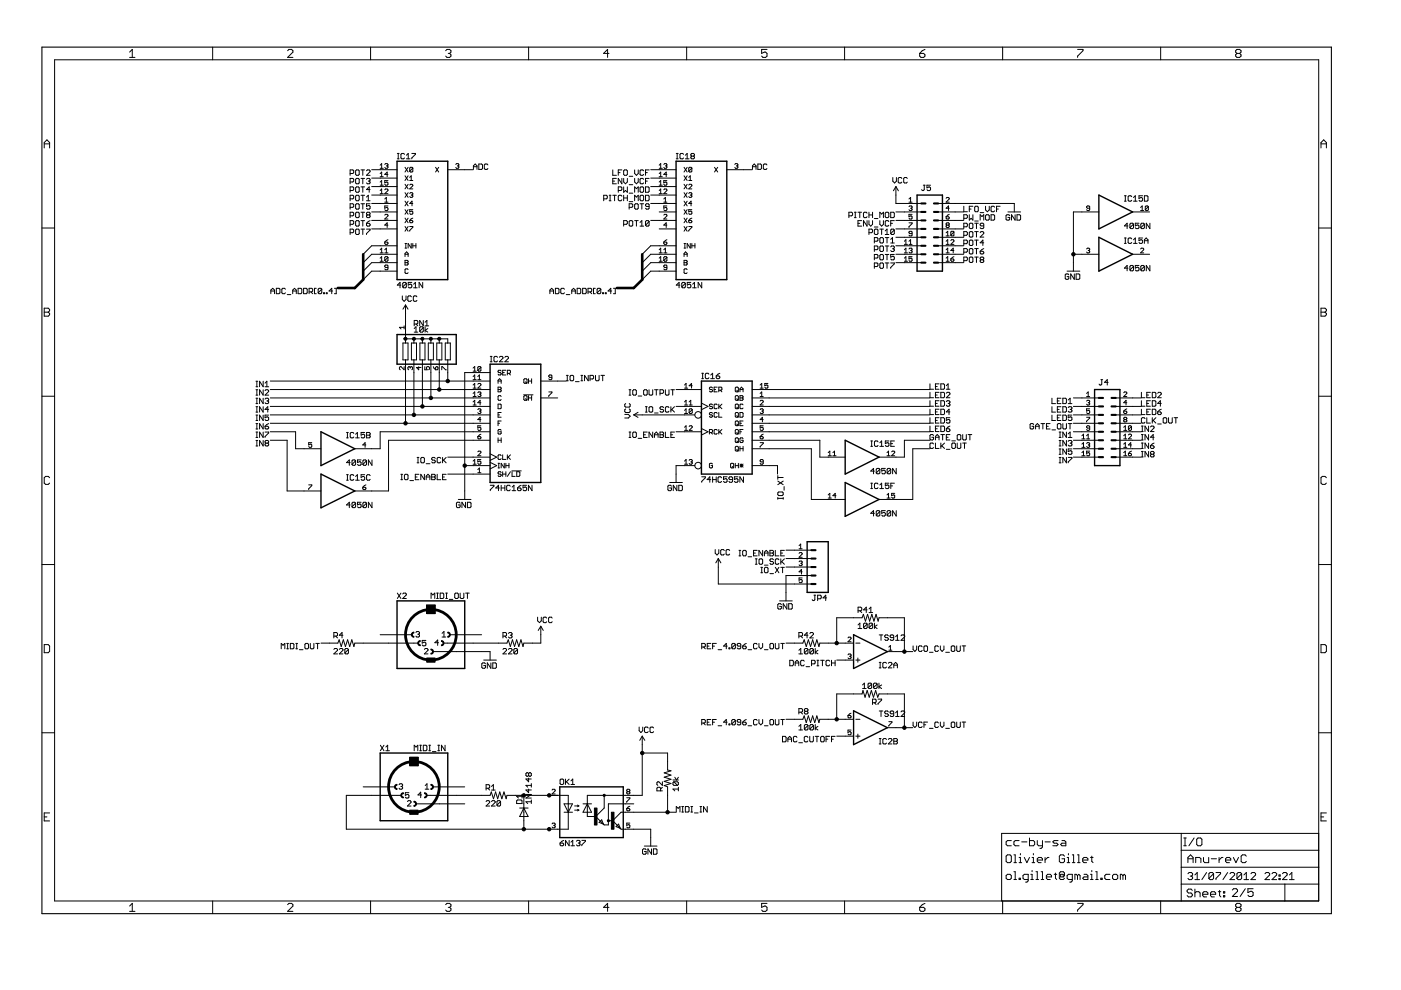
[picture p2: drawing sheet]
<svg xmlns="http://www.w3.org/2000/svg" width="297mm" height="210mm" viewBox="0 0 297 210" stroke-linecap="round" stroke-linejoin="round" font-family="sans-serif">
<g fill="#000" stroke="#000" stroke-width=".21">
<path d="M11.6 12.7v178.3zM27.5 11l.5-.5zM27.5 12.2h1.1zM28 10.5v1.7zM45.1 10v2.7zM61 12.2l1.1-1.2zM61 10.8l.3-.3zM61.3 10.5h.5zM61 12.2h1.1zM62.1 10.8v.2zM61.8 10.5l.3 .3zM78.6 10v2.7z"/>
<path d="M94.5 10.8l.3-.3zM94.8 10.5h.5zM94.5 11.9l.3 .3zM95.3 10.5l.3 .3zM95 11.3h.3zM95.3 11.3l.3 .3zM94.8 12.2h.5zM95.6 10.8v.2zM95.6 11l-.3 .3zM95.6 11.6v.3zM95.6 11.9l-.3 .3zM112.1 10v2.7z"/>
<path d="M128 11.3h1.1zM128.8 10.5v1.7zM128.8 10.5l-.8 .8zM145.6 10v2.7zM161.5 10.5v.8zM161.5 11.3l.6-.3zM161.5 11.9l.3 .3zM162.1 11h.2zM162.3 11l.3 .3zM161.8 12.2h.5zM161.5 10.5h1.1zM162.6 11.3v.6z"/>
<path d="M162.3 12.2l.3-.3zM179.1 10v2.7zM195 11.3v.6zM195 11.9l.3 .3zM195.3 12.2h.5zM195.5 10.8l-.5 .5zM195.8 12.2l.3-.3zM195 11.3h.8zM195.5 10.8l.6-.3zM196.1 11.6v.3zM195.8 11.3l.3 .3zM212.6 10v2.7z"/>
<path d="M228.5 10.5h1.1zM228.5 11.9v.3zM229.6 10.5v.3zM229.6 10.8l-1.1 1.1zM246.1 10v2.7zM262 10.8l.3-.3zM262 11.6v.3zM262.3 11.3l-.3 .3zM262 10.8v.2zM262.3 10.5h.5zM262 11.9l.3 .3zM262 11l.3 .3z"/>
<path d="M262.3 11.3h.5zM262.8 10.5l.3 .3zM262.8 11.3l.3 .3zM262.3 12.2h.5zM263.1 10.8v.2zM262.8 11.3l.3-.3zM263.1 11.6v.3zM262.8 12.2l.3-.3zM11.6 12.7h268zM9.4 30.2v1.2zM9.4 30.2l.5-.5zM9.4 30.5h1.1z"/>
<path d="M9.9 29.7l.6 .5zM10.5 30.2v1.2zM74.2 36v1.2zM74.2 36h.6zM74.2 37.8v1.2zM74.2 37.8h.6zM74.2 39.6h.6zM74.8 36l.2 .2zM74.2 36.8h.6zM74.8 37.8l.2 .2zM74.2 38.6h.6zM74.8 39.6l.2 .2z"/>
<path d="M75 36.2v.4zM75 36.6l-.2 .2zM75 38v.4zM75 38.4l-.2 .2zM75 39.8v.4zM75.4 36.2v.8zM75.4 37l.2 .2zM75.4 38v.8zM75.4 38.8l.2 .2zM75.4 39.8v.8zM75.6 36l-.2 .2zM75.6 37.2h.4z"/>
<path d="M75.6 37.8l-.2 .2zM75.6 39h.4zM75.6 39.6l-.2 .2zM75.6 36h.4zM76 37.2l.2-.2zM75.6 37.8h.4zM76 39l.2-.2zM75.6 39.6h.4zM76.2 36.2v.8zM76 36l.2 .2zM76.2 38v.8zM76 37.8l.2 .2z"/>
<path d="M76 39.6l.2 .2zM76.5 36h.8zM76.5 37.8h.8zM76.5 39.6h.8zM76.9 36v1.2zM76.9 37.8v1.2zM78.5 36.4l-.8 .8zM77.7 38l.2-.2zM77.9 36l-.2 .2zM77.9 37.8h.4zM77.7 38.8l.2 .2zM77.9 36h.4z"/>
<path d="M78.3 37.8l.2 .2zM78.1 38.4h.2zM78.3 38.4l.2 .2zM77.9 39h.4zM78.3 39.6l-.6 .6zM77.7 37.2h.8zM78.5 36.2v.2zM78.3 36l.2 .2zM78.5 38v.2zM78.5 38.2l-.2 .2zM78.5 38.6v.2zM78.5 38.8l-.2 .2z"/>
<path d="M80.9 34.7l-.3 .3zM80.6 35.7h.7zM80.6 36.8l.3-.3zM80.6 37.5h.7zM80.6 38.6l.3-.3zM80.6 39.3h.7zM80.6 36h3.6zM80.6 37.8h3.6zM80.6 39.6h3.6zM78.8 36h1.8zM78.8 37.8h1.8zM78.8 39.6h1.8z"/>
<path d="M80.9 34.7v1zM80.9 36.5v1zM80.9 38.3v1zM81.6 34.9l.1-.2zM81.6 37h.7zM81.6 38.3v.5zM81.6 38.8l.3-.2zM81.7 34.7h.4zM81.6 35.5l.1 .2zM81.6 39.1l.1 .2zM81.9 38.6h.2zM82.1 34.7l.2 .2z"/>
<path d="M81.9 35.2h.2zM82.1 35.2l.2 .1zM81.7 35.7h.4zM82.1 36.5v1zM81.6 37l.5-.5zM82.1 38.6l.2 .2zM81.7 39.3h.4zM82.3 34.9v.1zM82.1 35.2l.2-.2zM82.3 35.3v.2zM82.3 35.5l-.2 .2zM81.6 38.3h.7z"/>
<path d="M82.3 38.8v.3zM82.3 39.1l-.2 .2zM84.2 33.7h.4zM84.2 32.5h.4zM84.4 32.5v1.2zM85 32.7v.8zM85 33.5l.2 .2zM85.2 32.5l-.2 .2zM85.2 33.7h.4zM85.2 32.5h.4zM85.6 33.7l.2-.2zM85.6 32.5l.2 .2z"/>
<path d="M85.9 35.5l.6 1zM85.9 37.3l.6 1zM85.9 39.1l.6 .9zM86.2 32.9l.4-.4zM86.2 33.7h.7zM86.5 35.5l-.6 1zM86.5 37.3l-.6 1zM86.5 39.1l-.6 .9zM86.6 32.5v1.2zM86.9 35.6v.7zM86.9 35.6l.1-.1zM86.9 36.3l.6-.7z"/>
<path d="M87.2 37.3l-.3 .3zM86.9 38.3h.6zM87 35.5h.4zM86.9 36.3l.1 .2zM87 39.1l-.1 .1zM87.2 37.3v1zM87.3 32.5h.8zM87.3 33.5v.2zM87.4 35.5l.1 .1zM87 36.5h.4zM87 39.1h.4zM87.5 35.6v.7z"/>
<path d="M87.5 36.3l-.1 .2zM87.5 39.2v.2zM87.4 39.1l.1 .1zM88.1 32.5v.2zM88.1 32.7l-.8 .8zM92.4 35.5l.6 1zM93 35.5l-.6 1zM96.6 34.9l.2-.2zM96.8 34.7h.3zM96.6 35.5l.2 .2zM97.1 34.7l.2 .2zM97 35.2h.1z"/>
<path d="M97.1 35.2l.2 .1zM96.8 35.7h.3zM97.3 34.9v.1zM97.3 35l-.2 .2zM97.3 35.3v.2zM97.3 35.5l-.2 .2zM94.9 36h3.6zM98.5 36h1.8zM100.4 35.2v.7zM100.4 35.2l.4-.4zM100.4 35.3h.7zM100.8 34.8l.3 .4z"/>
<path d="M101.1 35.2v.7zM101.5 34.8v1.1zM101.5 35.9h.6zM102.1 35.9l.2-.2zM101.5 34.8h.6zM102.3 35v.7zM102.1 34.8l.2 .2zM102.7 35v.7zM102.7 35.7l.2 .2zM102.9 34.8l-.2 .2zM102.9 35.9h.4zM102.9 34.8h.4z"/>
<path d="M103.3 35.9l.1-.2zM103.3 34.8l.1 .2zM129.9 36v1.2zM129.9 37.2h.8zM129.9 37.8v1.2zM129.9 39h.8zM129.9 38.4h.4zM129.9 37.8h.8zM131.1 39.6h.6zM131.1 36v1.2zM131.1 36h.7zM131.1 36.6h.4z"/>
<path d="M131.1 37.8v1.2zM131.1 37.8l.7 1.2zM131.7 39.6l.1 .2zM131.8 39.8v.4zM131.8 37.8v1.2zM132.2 39.6v1.2zM132.2 36.2v.8zM132.2 37l.2 .2zM132.2 37.8v.8zM132.2 38.6l.4 .4zM132.4 36l-.2 .2zM132.4 37.2h.4z"/>
<path d="M132.6 39l.4-.4zM132.4 36h.4zM132.8 37.2l.2-.2zM133 36.2v.8zM132.8 36l.2 .2zM133 37.8v.8zM133.4 37.4h.8zM133.4 39.2h.8zM134.6 39.6l.3 .4zM134.6 36v.8zM134.6 36.8l.3 .4zM134.6 37.8v.8z"/>
<path d="M134.6 38.6l.3 .4zM134.9 37.2l.4-.4zM135.3 38.6l-.4 .4zM135.3 39.6v1.2zM135.3 36v.8zM135.3 37.8v.8zM135.7 39.8v.8zM135.7 36.2v.8zM135.7 37l.2 .2zM135.7 38v.8zM135.7 38.8l.2 .2zM135.9 39.6l-.2 .2z"/>
<path d="M135.9 36l-.2 .2zM135.9 37.2h.4zM135.9 37.8l-.2 .2zM135.9 39h.4zM135.9 39.6h.4zM135.9 36h.4zM136.3 37.2l.2-.2zM135.9 37.8h.4zM136.5 38.8l-.2 .2zM136.3 39.6l.2 .2zM136.3 36l.2 .2zM136.3 37.8l.2 .2z"/>
<path d="M136.9 39.6v1.2zM136.9 36v1.2zM136.9 36h.7zM136.9 36.6h.3zM136.9 37.8v1.2zM136.9 37.8h.7zM136.9 38.4h.3zM136.9 39.6h.5zM137.4 39.6l.2 .2zM140.1 34.7l-.3 .3zM139.8 35.7h.6zM139.8 36.8l.3-.3z"/>
<path d="M139.8 37.5h.6zM139.8 38.6l.3-.3zM139.8 39.3h.6zM139.8 36h3.5zM139.8 37.8h3.5zM139.8 39.6h3.5zM138 39.6h1.8zM138 36h1.8zM138 37.8h1.8zM140.1 34.7v1zM140.1 36.5v1zM140.1 38.3v1z"/>
<path d="M140.7 34.9l.2-.2zM140.7 37h.7zM140.7 38.3v.5zM140.7 38.8l.4-.2zM140.9 34.7h.3zM140.7 35.5l.2 .2zM140.7 39.1l.2 .2zM141.1 38.6h.1zM141.2 34.7l.2 .2zM141.1 35.2h.1zM141.2 35.2l.2 .1zM140.9 35.7h.3z"/>
<path d="M141.2 36.5v1zM140.7 37l.5-.5zM141.2 38.6l.2 .2zM140.9 39.3h.3zM141.4 34.9v.1zM141.4 35l-.2 .2zM141.4 35.3v.2zM141.4 35.5l-.2 .2zM140.7 38.3h.7zM141.4 38.8v.3zM141.4 39.1l-.2 .2zM143.4 33.7h.4z"/>
<path d="M143.4 32.5h.4zM143.6 32.5v1.2zM144.2 32.7v.8zM144.2 33.5l.2 .2zM144.4 32.5l-.2 .2zM144.4 33.7h.3zM144.4 32.5h.3zM144.7 33.7l.2-.2zM144.7 32.5l.2 .2zM145 35.5l.7 1zM145 37.3l.7 1zM145 39.1l.7 .9z"/>
<path d="M145.3 32.9l.4-.4zM145.3 33.7h.8zM145.7 35.5l-.7 1zM145.7 37.3l-.7 1zM145.7 39.1l-.7 .9zM145.7 32.5v1.2zM146 35.6v.7zM146.2 35.5l-.2 .1zM146 36.3l.7-.7zM146.3 37.3l-.3 .3zM146 38.3h.7zM146.2 35.5h.3z"/>
<path d="M146 36.3l.2 .2zM146.2 39.1l-.2 .1zM146.3 37.3v1zM146.5 32.7l.2-.2zM146.5 33.3v.2zM146.5 33.3l.2-.2zM146.5 32.7v.2zM146.5 35.5l.2 .1zM146.2 36.5h.3zM146.2 39.1h.3zM146.7 32.5h.3zM146.5 33.5l.2 .2z"/>
<path d="M146.5 32.9l.2 .2zM146.7 33.1h.3zM146.7 35.6v.7zM146.7 36.3l-.2 .2zM146.7 39.2v.2zM146.5 39.1l.2 .1zM147 32.5l.2 .2zM147 33.1l.2 .2zM146.7 33.7h.3zM147.2 32.7v.2zM147.2 32.9l-.2 .2zM147.2 33.3v.2z"/>
<path d="M147.2 33.5l-.2 .2zM151.5 35.5l.7 1zM152.2 35.5l-.7 1zM155.8 34.9l.2-.2zM156 34.7h.3zM155.8 35.5l.2 .2zM156.3 34.7l.1 .2zM156.1 35.2h.2zM156.3 35.2l.1 .1zM156 35.7h.3zM156.4 34.9v.1zM156.3 35.2l.1-.2z"/>
<path d="M156.4 35.3v.2zM156.4 35.5l-.1 .2zM154.1 36h3.6zM157.7 36h1.8zM159.5 35.2v.7zM159.5 35.2l.4-.4zM159.5 35.3h.8zM159.9 34.8l.4 .4zM160.3 35.2v.7zM160.7 34.8v1.1zM160.7 35.9h.5zM161.2 35.9l.2-.2z"/>
<path d="M160.7 34.8h.5zM161.4 35v.7zM161.2 34.8l.2 .2zM161.8 35v.7zM161.8 35.7l.2 .2zM162 34.8l-.2 .2zM162 35.9h.4zM162 34.8h.4zM162.4 35.9l.2-.2zM162.4 34.8l.2 .2zM189.3 37.6v.8zM189.3 38.4l.4 .4z"/>
<path d="M189.7 38.8l.4-.4zM189.9 39.6l-.5 .8zM190.1 37.6v.8zM190.4 37.8v.8zM190.4 38.6l.2 .2zM190.4 37.8l.2-.2zM190.6 38.8h.4zM190.6 37.6h.4zM191 38.8l.2-.2zM191 37.6l.2 .2zM191.6 37.8v.8zM191.6 38.6l.2 .2z"/>
<path d="M191.8 37.6l-.2 .2zM191.8 38.8h.4zM191.8 37.6h.4zM192.2 38.8l.2-.2zM192.2 37.6l.2 .2zM195.8 39.3h.4zM196.5 39.3v.5zM196.5 39.8l.4-.2zM196.9 39.6h.2zM197.1 39.6l.2 .2zM196.5 39.3h.8zM197.3 39.8v.4z"/>
<path d="M280.1 30.2v1.2zM280.1 30.2l.5-.5zM280.1 30.5h1.1zM280.6 29.7l.6 .5zM281.2 30.2v1.2zM8.9 48.3h2.7zM74.2 43.2v1.1zM74.2 43.2h.6zM74.2 41.4v1.2zM74.2 41.4h.6zM74.2 39.6v1.2zM74.2 46.8v1.1z"/>
<path d="M74.2 46.8h.6zM74.2 45v1.1zM74.2 45h.6zM74.2 48.6v1.1zM74.2 48.6h.6zM74.8 43.2l.2 .2zM74.2 44h.6zM74.8 41.4l.2 .2zM74.2 42.2h.6zM74.2 40.4h.6zM74.8 46.8l.2 .2zM74.2 47.6h.6z"/>
<path d="M74.8 45l.2 .2zM74.2 45.8h.6zM74.8 48.6l.2 .2zM74.2 49.3h.6zM75 43.4v.4zM75 43.8l-.2 .2zM75 41.6v.4zM74.8 42.2l.2-.2zM74.8 40.4l.2-.2zM75 47v.3zM75 47.3l-.2 .3zM75 45.2v.4z"/>
<path d="M74.8 45.8l.2-.2zM75 48.8v.3zM75 49.1l-.2 .2zM75.4 43.4v.8zM75.4 44.2l.2 .1zM75.4 41.6v.8zM75.4 42.4l.2 .2zM75.4 40.6l.2 .2zM75.4 47v.8zM75.4 47.8l.2 .1zM75.4 45.2v.8zM75.4 46l.2 .1z"/>
<path d="M75.4 48.8v.7zM75.4 49.5l.2 .2zM75.6 43.2l-.2 .2zM75.6 44.3h.4zM75.6 41.4l-.2 .2zM75.6 42.6h.4zM75.6 40.8h.4zM75.6 46.8l-.2 .2zM75.6 47.9h.4zM75.6 45l-.2 .2zM75.6 46.1h.4zM75.6 48.6l-.2 .2z"/>
<path d="M75.6 49.7h.4zM75.6 43.2h.4zM76.2 44.2l-.2 .1zM75.6 41.4h.4zM76.2 42.4l-.2 .2zM76 40.8l.2-.2zM75.6 46.8h.4zM76.2 47.8l-.2 .1zM75.6 45h.4zM76 46.1l.2-.1zM75.6 48.6h.4zM76 49.7l.2-.2z"/>
<path d="M76.2 43.4v.8zM76 43.2l.2 .2zM76.2 41.6v.8zM76 41.4l.2 .2zM76.2 39.8v.8zM76.2 47v.8zM76 46.8l.2 .2zM76.2 45.2v.8zM76 45l.2 .2zM76.2 48.8v.7zM76 48.6l.2 .2zM76.5 43.2h.8z"/>
<path d="M76.5 41.4h.8zM76.5 46.8h.8zM76.5 45h.8zM76.5 48.6h.8zM76.9 43.2v1.1zM76.9 41.4v1.2zM76.9 39.6v1.2zM76.9 46.8v1.1zM76.9 45v1.1zM76.9 48.6v1.1zM77 55.7l1.8-1.8zM77 57.5l1.8-1.8z"/>
<path d="M77 59.3l1.8-1.8zM77 53.9l1.8-1.8zM77.7 43.2v.6zM77.7 43.8l.4-.2zM78.1 41.4l-.4 .4zM77.7 42.6h.8zM77.7 40.2h.8zM77.7 47.3v.5zM77.7 47.8l.2 .1zM77.7 45.2l.2-.2zM77.7 45.8v.2zM77.9 45.6l-.2 .2z"/>
<path d="M77.7 45.2v.2zM77.7 48.6h.8zM77.7 49.5v.2zM77.7 44.2l.2 .1zM77.9 47.9h.4zM77.9 45h.4zM77.7 46l.2 .1zM77.7 45.4l.2 .2zM77.9 45.6h.4zM78.1 43.6h.2zM78.1 41.4v1.2zM78.1 47l-.4 .3z"/>
<path d="M78.3 43.6l.2 .2zM77.9 44.3h.4zM78.3 39.6v1.2zM78.3 47.9l.2-.1zM77.7 47.3h.6zM78.3 45l.2 .2zM78.3 45.6l.2 .2zM77.9 46.1h.4zM77.7 43.2h.8zM78.5 43.8v.4zM78.5 44.2l-.2 .1zM78.1 47l.4-.2z"/>
<path d="M78.5 47.6v.2zM78.3 47.3l.2 .3zM78.5 45.2v.2zM78.5 45.4l-.2 .2zM78.5 45.8v.2zM78.5 46l-.2 .1zM78.5 48.6v.2zM78.5 48.8l-.8 .7zM78.8 53.9h1.8zM78.8 55.7h1.8zM78.8 57.5h1.8zM78.8 52.1h1.8z"/>
<path d="M80.6 54.7l.3-.3zM80.6 55.4h.7zM80.9 52.6l-.3 .4zM80.6 53.6h.7zM80.9 40.1l-.3 .3zM80.6 41.1h.7zM80.6 43.1h3.6zM80.6 46.7h3.6zM80.6 48.5h3.6zM80.6 44.9h3.6zM80.6 52.1h3.6zM80.6 57.5h3.6z"/>
<path d="M80.6 55.7h3.6zM80.6 53.9h3.6zM80.6 41.4h3.6zM78.8 43.1h1.8zM78.8 41.4h1.8zM78.8 46.7h1.8zM78.8 44.9h1.8zM78.8 48.5h1.8zM80.9 54.4v1zM80.9 52.6v1zM80.9 40.1v1zM81.6 42.2l.3-.3z"/>
<path d="M81.6 42.9h.7zM81.6 46.4l.7-.6zM81.6 47.7h.7zM81.6 43.7v.5zM81.6 44.2l.3-.2zM81.6 51.3v.3zM81.6 51.6l.1 .2zM81.6 57l.1 .2zM81.6 56.4v.1zM81.6 56.5l.1 .2zM81.6 54.6v.6zM81.6 54.6l.1-.2z"/>
<path d="M81.6 55.2l.7-.6zM81.6 53l.3-.4zM81.6 53.6h.7zM81.6 41.1l.7-.7zM81.7 45.4l-.1 .2zM81.6 44.5l.1 .1zM81.7 51.8h.4zM81.7 57.2h.4zM81.6 56.4l.1-.2zM81.7 56.7h.6zM81.7 54.4h.4zM81.6 55.2l.1 .2z"/>
<path d="M81.7 40.1l-.1 .1zM81.9 41.9v1zM81.9 44h.2zM81.9 51l-.3 .3zM81.9 52.6v1zM81.7 45.4h.4zM82.1 47.2v1zM81.6 47.7l.5-.5zM82.1 44l.2 .2zM81.7 44.6h.4zM82.1 51.8l.2-.2zM81.6 51.3h.5z"/>
<path d="M82.1 57.2l.2-.2zM81.7 56.2h.4zM82.1 54.4l.2 .2zM81.7 55.4h.4zM81.7 40.1h.4zM81.6 46.4h.7zM82.3 45.6v.2zM82.1 45.4l.2 .2zM81.6 43.7h.7zM82.3 44.2v.3zM82.3 44.5l-.2 .1zM81.9 51l.4-.2z"/>
<path d="M82.3 51.5v.1zM82.1 51.3l.2 .2zM82.3 56.4v.6zM82.1 56.2l.2 .2zM82.3 54.6v.6zM82.1 55.4l.2-.2zM81.6 41.1h.7zM82.3 40.2v.2zM82.1 40.1l.2 .1zM84.8 59.9l-.6 .6zM85.6 59.9h.4zM85.9 42.7l.6 .9z"/>
<path d="M85.9 46.2l.6 1zM85.9 48l.6 1zM85.9 44.4l.6 1zM85.9 52.6h.3zM85.9 51.6h.3zM85.9 57.1v.7zM85.9 57.8l.1 .2zM85.9 55.2v1zM85.9 55.2h.5zM85.9 55.7h.5zM85.9 53.7v.7zM86.2 53.4l-.3 .3z"/>
<path d="M85.9 53.9h.6zM85.9 40.9l.6 .9zM86 59.9l.1 .2zM86 51.6v1zM85.9 57.1l.1-.1zM86 58h.4zM86.2 53.4l.3 .3zM86 57h.4zM86.4 58l.1-.2zM86.4 55.2l.1 .2zM86.4 55.7l.1 .2zM85.9 56.2h.5z"/>
<path d="M86.5 42.7l-.6 .9zM86.5 46.2l-.6 1zM86.5 48l-.6 1zM86.5 44.4l-.6 1zM86.5 51.6v1zM86.5 51.6l.7 1zM86.4 57l.1 .1zM86.5 55.4v.1zM86.4 55.7l.1-.2zM86.5 55.9v.1zM86.5 56l-.1 .2zM86.5 53.7v.7z"/>
<path d="M86.5 40.9l-.6 .9zM86.6 59.9v.6zM86.9 43.1h.6zM86.9 46.7v.4zM86.9 47.1l.1 .1zM86.9 48h.6zM86.9 48.9v.1zM86.9 44.4v.5zM86.9 44.9l.3-.1zM86.9 41l.1-.1zM86.9 40l.6-.6zM87 47.2h.4z"/>
<path d="M86.9 45.3l.1 .1zM87 40.9h.4zM86.9 41.7l.1 .1zM87.2 46.4l-.3 .3zM87.2 44.8h.2zM87.2 51.6v1zM86.6 59.9h.7zM87.4 42.7v.9zM87.4 42.7l-.5 .4zM87.5 47.1l-.1 .1zM86.9 46.7h.5zM87.4 44.8l.1 .1z"/>
<path d="M87 45.4h.4zM87.4 40.9l.1 .1zM87.2 41.4h.2zM87.4 41.4l.1 .1zM87 41.8h.4zM87.2 46.4l.3-.2zM87.5 46.9v.2zM87.4 46.7l.1 .2zM87.5 48v.2zM87.5 48.2l-.6 .7zM86.9 44.4h.6zM87.5 44.9v.4z"/>
<path d="M87.4 45.4l.1-.1zM87.5 51.6v1zM87.5 52.1h.7zM87.5 41v.2zM87.5 41.2l-.1 .2zM87.5 41.5v.2zM87.5 41.7l-.1 .1zM86.9 40h.6zM88.1 59.9v1.1zM88.2 51.6v1zM88.9 59.9l.7 1.1zM128 41.4v1.2z"/>
<path d="M128 41.4h.6zM128.6 41.4l.2 .2zM128 42.2h.6zM128.8 41.6v.4zM128.8 42l-.2 .2zM129.2 42.6h.3zM129.2 41.4h.3zM129.3 41.4v1.2zM129.9 41.4h.8zM130.3 41.4v1.2zM131.1 39.6v1.2zM131.1 41.6v.8z"/>
<path d="M131.1 42.4l.2 .2zM131.3 41.4l-.2 .2zM131.3 42.6h.4zM131.1 40.4h.6zM131.3 41.4h.4zM131.8 42.4l-.1 .2zM131.8 40.2l-.1 .2zM131.7 41.4l.1 .2zM132.6 40.4l-.4 .4zM132.2 41.4v1.2zM132.2 42h.8zM132.2 46.8v1.1z"/>
<path d="M132.2 46.8h.6zM132.6 40.4l.4 .4zM132.8 46.8l.2 .2zM132.2 47.6h.6zM133 39.6v1.2zM133 41.4v1.2zM133 47v.3zM133 47.3l-.2 .3zM133.4 41h.8zM133.4 42.8h.8zM133.4 43.2v1.1zM133.4 43.2h.6z"/>
<path d="M133.4 47v.8zM133.4 47.8l.2 .1zM133.6 46.8l-.2 .2zM133.6 47.9h.4zM134 43.2l.2 .2zM133.4 44h.6zM133.6 46.8h.4zM134 47.9l.2-.1zM134.2 43.4v.4zM134.2 43.8l-.2 .2zM134.2 47v.8zM134 46.8l.2 .2z"/>
<path d="M134.6 39.6v1.2zM134.6 41.4v1.2zM134.6 41.4l.3 .4zM134.6 43.4v.8zM134.6 44.2l.1 .1zM134.6 46.8h.7zM134.6 43.4l.1-.2zM134.7 44.3h.4zM134.9 40l.4-.4zM134.9 41.8l.4-.4zM134.9 46.8v1.1zM134.7 43.2h.4z"/>
<path d="M135.1 44.3l.2-.1zM135.3 41.4v1.2zM135.3 43.4v.8zM135.1 43.2l.2 .2zM135.7 40.6l.2 .2zM135.7 41.6v.8zM135.7 42.4l.2 .2zM135.7 43.2h.8zM135.7 47.2l.4-.4zM135.7 47.9h.8zM135.9 40.8h.4zM135.9 41.4l-.2 .2z"/>
<path d="M135.9 42.6h.4zM136.1 43.2v1.1zM136.1 46.8v1.1zM136.2 55.7l1.8-1.8zM136.2 57.5l1.8-1.8zM138 57.5l-1.8 1.8zM138 52.1l-1.8 1.8zM136.5 40.6l-.2 .2zM135.9 41.4h.4zM136.5 42.4l-.2 .2zM136.5 39.8v.8zM136.5 41.6v.8z"/>
<path d="M136.3 41.4l.2 .2zM136.9 40.8h.5zM136.9 41.4v1.2zM136.9 42.6h.5zM136.9 44.2l.2 .1zM136.9 43.4v.2zM136.9 43.6l.2 .2zM136.9 47v.8zM136.9 47l.2-.2zM137.6 47l-.7 .8zM137.1 44.3h.3zM137.1 43.2l-.2 .2z"/>
<path d="M137.1 43.8h.5zM137.1 46.8h.3zM136.9 47.8l.2 .1zM137.6 40.6l-.2 .2zM137.6 42.4l-.2 .2zM136.9 41.4h.5zM137.4 44.3l.2-.1zM137.1 43.2h.3zM137.4 46.8l.2 .2zM137.1 47.9h.3zM137.6 39.8v.8zM137.6 41.6v.8z"/>
<path d="M137.4 41.4l.2 .2zM137.6 43.4v.8zM137.4 43.2l.2 .2zM137.6 47v.8zM137.6 47.8l-.2 .1zM138 53.9h1.8zM138 55.7h1.8zM138 57.5h1.8zM138 52.1h1.8zM139.8 54.7l.3-.3zM139.8 55.4h.6zM140.1 52.6l-.3 .4z"/>
<path d="M139.8 53.6h.6zM140.1 40.1l-.3 .3zM139.8 41.1h.6zM139.8 43.1h3.5zM139.8 46.7h3.5zM139.8 48.5h3.5zM139.8 44.9h3.5zM139.8 52.1h3.5zM139.8 57.5h3.5zM139.8 55.7h3.5zM139.8 53.9h3.5zM139.8 41.4h3.5z"/>
<path d="M138 41.4h1.8zM138 43.1h1.8zM138 46.7h1.8zM140.1 54.4v1zM140.1 52.6v1zM140.1 40.1v1zM140.7 42.2l.4-.3zM140.7 42.9h.7zM140.7 46.4l.7-.6zM140.7 47.7h.7zM140.7 43.7v.5zM140.7 44.2l.4-.2z"/>
<path d="M140.7 51.3v.3zM140.7 51.6l.2 .2zM140.7 57l.2 .2zM140.7 56.4v.1zM140.7 56.5l.2 .2zM140.7 54.6v.6zM140.7 54.6l.2-.2zM141.4 54.6l-.7 .6zM140.7 53l.4-.4zM140.7 53.6h.7zM140.7 41.1l.7-.7zM140.9 45.4l-.2 .2z"/>
<path d="M140.7 44.5l.2 .1zM140.9 51.8h.3zM140.9 57.2h.3zM140.9 56.2l-.2 .2zM140.9 56.7h.5zM140.9 54.4h.3zM140.7 55.2l.2 .2zM140.9 40.1l-.2 .1zM141.1 41.9v1zM141.1 44h.1zM141.1 51l-.4 .3zM141.1 52.6v1z"/>
<path d="M140.9 45.4h.3zM141.2 47.2v1zM140.7 47.7l.5-.5zM141.2 44l.2 .2zM140.9 44.6h.3zM141.4 51.6l-.2 .2zM140.7 51.3h.5zM141.4 57l-.2 .2zM140.9 56.2h.3zM141.2 54.4l.2 .2zM140.9 55.4h.3zM140.9 40.1h.3z"/>
<path d="M140.7 46.4h.7zM141.4 45.6v.2zM141.2 45.4l.2 .2zM140.7 43.7h.7zM141.4 44.2v.3zM141.4 44.5l-.2 .1zM141.1 51l.3-.2zM141.4 51.5v.1zM141.2 51.3l.2 .2zM141.4 56.4v.6zM141.2 56.2l.2 .2zM141.4 54.6v.6z"/>
<path d="M141.4 55.2l-.2 .2zM140.7 41.1h.7zM141.4 40.2v.2zM141.2 40.1l.2 .1zM143.4 60.5l.6-.6zM144.7 59.9h.4zM145 42.7l.7 .9zM145 46.2l.7 1zM145 48l.7 1zM145 44.4l.7 1zM145 52.6h.4zM145 51.6h.4z"/>
<path d="M145 57.1v.7zM145 57.8l.2 .2zM145 55.2v1zM145 55.2h.5zM145 55.7h.5zM145 53.7v.7zM145.4 53.4l-.4 .3zM145 53.9h.7zM145 40.9l.7 .9zM145.1 59.9l.2 .2zM145.2 51.6v1zM145 57.1l.2-.1z"/>
<path d="M145.2 58h.3zM145.4 53.4l.3 .3zM145.2 57h.3zM145.5 58l.2-.2zM145.5 55.2l.2 .2zM145.5 55.7l.2 .2zM145 56.2h.5zM145.7 42.7l-.7 .9zM145.7 46.2l-.7 1zM145.7 48l-.7 1zM145.7 44.4l-.7 1zM145.7 51.6v1z"/>
<path d="M145.7 51.6l.6 1zM145.5 57l.2 .1zM145.7 55.4v.1zM145.5 55.7l.2-.2zM145.7 55.9v.1zM145.5 56.2l.2-.2zM145.7 53.7v.7zM145.7 40.9l-.7 .9zM145.7 59.9v.6zM146 43.1h.7zM146 46.7v.4zM146 47.1l.2 .1z"/>
<path d="M146 48h.7zM146 48.9v.1zM146 44.4v.5zM146 44.9l.3-.1zM146.2 40.9l-.2 .1zM146 40l.7-.6zM146.2 47.2h.3zM146 45.3l.2 .1zM146.2 40.9h.3zM146 41.7l.2 .1zM146.3 46.4l-.3 .3zM146.3 44.8h.2z"/>
<path d="M146.3 51.6v1zM145.7 59.9h.8zM146.5 42.7v.9zM146.5 42.7l-.5 .4zM146.5 47.2l.2-.1zM146 46.7h.5zM146.5 44.8l.2 .1zM146.2 45.4h.3zM146.5 40.9l.2 .1zM146.3 41.4h.2zM146.5 41.4l.2 .1zM146.2 41.8h.3z"/>
<path d="M146.3 46.4l.4-.2zM146.7 46.9v.2zM146.5 46.7l.2 .2zM146.7 48v.2zM146.7 48.2l-.7 .7zM146 44.4h.7zM146.7 44.9v.4zM146.5 45.4l.2-.1zM146.7 51.6v1zM146.7 52.1h.6zM146.7 41v.2zM146.7 41.2l-.2 .2z"/>
<path d="M146.7 41.5v.2zM146.7 41.7l-.2 .1zM146 40h.7zM147.2 59.9v1.1zM147.3 51.6v1zM148 59.9l.8 1.1zM180 45v1.1zM180 45h.6zM180.6 45l.2 .2zM180 45.8h.6zM180.8 45.2v.4zM180.6 45.8l.2-.2z"/>
<path d="M181.1 46.1h.4zM181.1 45h.4zM181.3 45v1.1zM181.9 45h.8zM181.9 46.8v1.1zM181.9 47.9h.8zM181.9 47.3h.4zM182.3 45v1.1zM181.9 46.8h.8zM183.1 45.2v.8zM183.1 46l.2 .1zM183.1 46.8v1.1z"/>
<path d="M183.1 46.8l.7 1.1zM183.3 45l-.2 .2zM183.3 46.1h.3zM183.3 45h.3zM183.6 46.1l.2-.1zM183.6 45l.2 .2zM183.8 46.8v1.1zM184.2 45v1.1zM184.2 45.6h.8zM184.2 46.8v.8zM184.2 47.6l.4 .3zM184.2 48.6v1.1z"/>
<path d="M184.2 48.6h.6zM185 47.6l-.4 .3zM184.8 48.6l.2 .2zM184.2 49.3h.6zM185 45v1.1zM185 46.8v.8zM185 48.8v.3zM185 49.1l-.2 .2zM185.4 54v1.1zM185.4 54h.5zM185.4 46.3h.7zM185.4 48.1h.7z"/>
<path d="M185.4 50.4v1.1zM185.4 50.4h.5zM185.4 52.2v1.1zM185.4 52.2h.5zM185.4 55.8v1.1zM185.4 55.8h.5zM185.4 48.8v.7zM185.4 49.5l.2 .2zM185.4 48.8l.2-.2zM185.6 49.7h.3zM185.9 54l.2 .1zM185.4 54.7h.5z"/>
<path d="M185.9 50.4l.2 .2zM185.4 51.1h.5zM185.9 52.2l.2 .1zM185.4 52.9h.5zM185.9 55.8l.2 .1zM185.4 56.5h.5zM185.6 48.6h.3zM185.9 49.7l.2-.2zM186.1 54.1v.4zM186.1 54.5l-.2 .2zM186.1 50.6v.3zM186.1 50.9l-.2 .2z"/>
<path d="M186.1 52.3v.4zM186.1 52.7l-.2 .2zM186.1 55.9v.4zM186.1 56.3l-.2 .2zM186.1 48.8v.7zM185.9 48.6l.2 .2zM186.5 54.1v.8zM186.5 54.9l.2 .2zM186.5 45v1.1zM186.5 45l.4 .4zM186.5 46.8v.8zM186.5 47.6l.4 .3z"/>
<path d="M186.5 50.6v.7zM186.5 51.3l.2 .2zM186.5 52.3v.8zM186.5 53.1l.2 .2zM186.5 55.9v.8zM186.5 56.7l.2 .2zM186.5 48.6h.8zM186.7 54l-.2 .1zM186.7 55.1h.4zM186.7 50.4l-.2 .2zM186.7 51.5h.4zM186.7 52.2l-.2 .1z"/>
<path d="M186.7 53.3h.4zM186.7 55.8l-.2 .1zM186.7 56.9h.4zM186.9 45.4l.4-.4zM186.9 47.9l.4-.3zM186.9 48.6v1.1zM186.7 54h.4zM187.1 55.1l.2-.2zM186.7 50.4h.4zM187.1 51.5l.2-.2zM186.7 52.2h.4zM187.1 53.3l.2-.2z"/>
<path d="M186.7 55.8h.4zM187.1 56.9l.2-.2zM187.3 54.1v.8zM187.1 54l.2 .1zM187.3 45v1.1zM187.3 46.8v.8zM187.3 50.6v.7zM187.1 50.4l.2 .2zM187.3 52.3v.8zM187.1 52.2l.2 .1zM187.3 55.9v.8zM187.1 55.8l.2 .1z"/>
<path d="M187.7 54h.7zM187.7 45.2v.8zM187.7 46l.2 .1zM187.7 47v.8zM187.7 47.8l.2 .1zM187.7 50.4h.7zM187.7 52.2h.7zM187.7 55.8h.7zM187.7 49l.4-.4zM187.7 49.7h.7zM187.9 45l-.2 .2zM187.9 46.1h.4z"/>
<path d="M187.9 46.8l-.2 .2zM187.9 47.9h.4zM188.1 54v1.1zM188.1 50.4v1.1zM188.1 52.2v1.1zM188.1 55.8v1.1zM188.1 48.6v1.1zM187.9 45h.4zM188.3 46.1l.1-.1zM187.9 46.8h.4zM188.3 47.9l.1-.1zM188.4 45.2v.8z"/>
<path d="M188.3 45l.1 .2zM188.3 46.8l.1 .2zM188.8 54v.5zM188.8 54.5l.4-.2zM188.8 45v1.1zM188.8 46.1h.6zM188.8 46.8v1.1zM188.8 46.8h.8zM188.8 47.3h.4zM188.8 50.8l.4-.4zM188.8 51.5h.8zM188.8 52.3l.2-.1z"/>
<path d="M188.8 55.8h.8zM188.8 56.7v.2zM188.8 48.8v.7zM188.8 48.8l.2-.2zM188.8 49.5l.8-.7zM188.8 54.9l.2 .2zM189 52.2h.4zM188.8 53.1l.2 .2zM189 48.6h.4zM188.8 49.5l.2 .2zM189.2 54.3h.2zM189.2 50.4v1.1z"/>
<path d="M189.4 54.3l.2 .2zM189 55.1h.4zM189.4 46.1l.2-.1zM188.8 45h.6zM189.4 52.2l.2 .1zM189.2 52.7h.2zM189.4 52.7l.2 .2zM189 53.3h.4zM189.4 48.6l.2 .2zM189 49.7h.4zM188.8 54h.8zM189.6 54.5v.4z"/>
<path d="M189.6 54.9l-.2 .2zM189.6 45.2v.8zM189.4 45l.2 .2zM189.6 52.3v.3zM189.6 52.6l-.2 .1zM189.6 52.9v.2zM189.6 53.1l-.2 .2zM189.6 55.8v.1zM189.6 55.9l-.8 .8zM189.6 48.8v.7zM189.6 49.5l-.2 .2zM189.9 39.6v1.8z"/>
<path d="M189.9 41.4v1.7zM189.9 43.1h1.8zM189.9 50.3h1.8zM189.9 52.1h1.8zM189.9 55.7h1.8zM189.9 39.6l.6 .8zM192.1 50.8l-.4 .4zM191.7 51.8h.7zM192.1 52.6l-.4 .4zM191.7 53.6h.7zM191.7 54.7l.4-.3zM191.7 55.4h.7z"/>
<path d="M191.7 43.1h3.6zM191.7 44.9h3.6zM191.7 46.7h3.6zM191.7 48.5h3.6zM191.7 50.3h3.6zM191.7 52.1h3.6zM191.7 53.9h3.6zM191.7 55.7h3.6zM189.9 53.9h1.8zM189.9 44.9h1.8zM189.9 46.7h1.8zM189.9 48.5h1.8z"/>
<path d="M192.1 50.8v1zM192.1 52.6v1zM192.1 54.4v1zM192.7 42.2l.4-.3zM192.7 42.9h.7zM192.7 43.8l.2-.1zM192.7 45.4v.6zM192.7 46l.4-.2zM192.7 47.2h.7zM192.7 48.1v.1zM192.7 49.9l.2 .1zM192.7 49.2v.2z"/>
<path d="M192.7 49.4l.2 .1zM192.7 51.2l.4-.4zM192.7 51.8h.7zM192.7 52.8l.2-.2zM192.7 54.4v.5zM192.7 54.9l.4-.2zM192.9 43.7h.3zM192.7 44.5l.2 .1zM192.7 46.3l.2 .1zM192.9 50h.3zM192.7 49.2l.2-.2zM192.9 49.5h.5z"/>
<path d="M192.9 52.6h.3zM192.7 53.4l.2 .2zM192.7 55.2l.2 .2zM193.1 41.9v1zM193.1 45.8h.1zM193.1 50.8v1zM193.1 54.7h.1zM193.2 43.7l.2 .1zM193.1 44.2h.1zM193.2 44.2l.2 .1zM192.9 44.6h.3zM193.2 45.8l.2 .2z"/>
<path d="M192.9 46.4h.3zM193.2 50l.2-.1zM192.9 49h.3zM193.2 52.6l.2 .2zM193.1 53.1h.1zM193.2 53.1l.2 .2zM192.9 53.6h.3zM193.2 54.7l.2 .2zM192.9 55.4h.3zM193.4 43.8v.2zM193.4 44l-.2 .2zM193.4 44.3v.2z"/>
<path d="M193.4 44.5l-.2 .1zM192.7 45.4h.7zM193.4 46v.3zM193.4 46.3l-.2 .1zM193.4 47.2v.2zM193.4 47.4l-.7 .7zM193.4 49.2v.7zM193.2 49l.2 .2zM193.4 52.8v.2zM193.4 53l-.2 .1zM193.4 53.3v.1zM193.4 53.4l-.2 .2z"/>
<path d="M192.7 54.4h.7zM193.4 54.9v.3zM193.4 55.2l-.2 .2zM195.4 40.2l.2 .2zM195.6 40.4h.2zM196 40.2l-.2 .2zM196 39.3v.9zM196.5 40.2l.2 .2zM196.7 40.4h.4zM197.3 40.2l-.2 .2zM201.3 42.2l-.7 .7zM200.6 44.2h.7z"/>
<path d="M200.6 46v.3zM200.6 46.3l.2 .1zM200.6 47.4l.2-.2zM200.6 47.9v.2zM200.8 47.7l-.2 .2zM200.6 47.4v.2zM200.6 49.4l.3-.4zM200.6 50h.7zM200.6 51.2l.3-.4zM200.6 51.8h.7zM200.6 53l.3-.4zM200.6 53.6h.7z"/>
<path d="M200.6 54.7l.3-.3zM200.6 55.4h.7zM200.8 41.9l-.2 .1zM200.8 46.4h.3zM200.8 47.2h.3zM200.6 48.1l.2 .1zM200.6 47.6l.2 .1zM200.8 47.7h.3zM200.9 45.6l-.3 .4zM200.9 49v1zM200.9 50.8v1zM200.9 52.6v1z"/>
<path d="M200.9 54.4v1zM200.8 41.9h.3zM201.1 43.7v.9zM200.6 44.2l.5-.5zM201.3 46.3l-.2 .1zM200.6 46h.5zM201.1 47.2l.2 .2zM201.1 47.7l.2 .2zM200.8 48.2h.3zM200.6 42.9h.7zM201.3 42v.2zM201.1 41.9l.2 .1z"/>
<path d="M200.9 45.6l.4-.2zM201.3 46.1v.2zM201.1 46l.2 .1zM201.3 47.4v.2zM201.1 47.7l.2-.1zM201.3 47.9v.2zM201.3 48.1l-.2 .1zM201.6 49.2v.7zM201.6 49.2l.2-.2zM202.2 49.2l-.6 .7zM201.6 51.8l.6-.6zM201.6 53.1h.6z"/>
<path d="M201.6 54.9v.3zM201.6 55.2l.2 .2zM201.8 49h.3zM201.6 49.9l.2 .1zM201.8 50.8l-.2 .2zM201.8 55.4h.3zM201.9 54.6l-.3 .3zM202.1 49l.1 .2zM201.8 50h.3zM201.8 50.8h.3zM202.1 52.6v1zM201.6 53.1l.5-.5z"/>
<path d="M202.1 55.4l.1-.2zM201.6 54.9h.5zM202.2 49.2v.7zM202.2 49.9l-.1 .1zM201.6 51.8h.6zM202.2 51v.2zM202.1 50.8l.1 .2zM201.9 54.6l.3-.2zM202.2 55.1v.1zM202.1 54.9l.1 .2zM198.9 43.1h3.6zM198.9 44.9h3.6z"/>
<path d="M198.9 46.7h3.6zM198.9 48.5h3.6zM198.9 50.3h3.6zM198.9 52.1h3.6zM198.9 53.9h3.6zM198.9 55.7h3.6zM202.5 43.1h12.6zM202.5 46.7h1.8zM202.5 44.9h1.8zM202.5 48.5h1.8zM202.5 50.3h1.8zM202.5 55.7h1.8z"/>
<path d="M202.5 52.1h1.8zM202.5 53.9h1.8zM204.3 45.5v1.2zM204.3 45.5h.6zM204.3 43.7v1.2zM204.3 44.9h.8zM204.3 47.3v1.2zM204.3 47.3h.6zM204.3 49.1v1.2zM204.3 49.1h.6zM204.3 50.9v1.1zM204.3 50.9h.6z"/>
<path d="M204.3 52.7v1.1zM204.3 52.7h.6zM204.3 54.5v1.1zM204.3 54.5h.6zM204.9 45.5l.2 .2zM204.3 46.3h.6zM204.9 47.3l.2 .2zM204.3 48.1h.6zM204.9 49.1l.2 .2zM204.3 49.9h.6zM204.9 50.9l.2 .2zM204.3 51.7h.6z"/>
<path d="M204.9 52.7l.2 .2zM204.3 53.5h.6zM204.9 54.5l.2 .2zM204.3 55.3h.6zM205.1 45.7v.4zM205.1 46.1l-.2 .2zM205.1 47.5v.4zM204.9 48.1l.2-.2zM205.1 49.3v.4zM204.9 49.9l.2-.2zM205.1 51.1v.4zM205.1 51.5l-.2 .2z"/>
<path d="M205.1 52.9v.4zM204.9 53.5l.2-.2zM205.1 54.7v.4zM205.1 55.1l-.2 .2zM205.5 45.5v1.2zM205.5 46.7l.4-.4zM205.5 43.7v1.2zM205.5 43.7h.8zM205.5 44.3h.4zM205.5 47.5v.8zM205.5 48.3l.2 .2zM205.5 49.3v.8z"/>
<path d="M205.5 50.1l.2 .2zM205.5 51.1v.8zM205.5 51.9l.2 .1zM205.5 52.9v.8zM205.5 53.7l.2 .1zM205.5 54.7v.8zM205.5 55.5l.2 .1zM205.7 47.3l-.2 .2zM205.7 48.5h.4zM205.7 49.1l-.2 .2zM205.7 50.3h.4zM205.7 50.9l-.2 .2z"/>
<path d="M205.7 52h.4zM205.7 52.7l-.2 .2zM205.7 53.8h.4zM205.7 54.5l-.2 .2zM205.7 55.6h.4zM205.9 46.3l.4 .4zM205.7 47.3h.4zM206.1 48.5l.2-.2zM205.7 49.1h.4zM206.1 50.3l.2-.2zM205.7 50.9h.4zM206.1 52l.2-.1z"/>
<path d="M205.7 52.7h.4zM206.1 53.8l.2-.1zM205.7 54.5h.4zM206.1 55.6l.2-.1zM206.3 45.5v1.2zM206.3 47.5v.8zM206.1 47.3l.2 .2zM206.3 49.3v.8zM206.1 49.1l.2 .2zM206.3 51.1v.8zM206.1 50.9l.2 .2zM206.3 52.9v.8z"/>
<path d="M206.1 52.7l.2 .2zM206.3 54.7v.8zM206.1 54.5l.2 .2zM206.7 46.9h.7zM206.7 43.9v.8zM206.7 44.7l.1 .2zM206.7 47.3h.7zM206.7 49.1h.7zM206.7 50.9h.7zM206.7 52.7h.7zM206.7 54.5h.7zM206.8 43.7l-.1 .2z"/>
<path d="M206.8 44.9h.4zM207 47.3v1.2zM207 49.1v1.2zM207 50.9v1.1zM207 52.7v1.1zM207 54.5v1.1zM206.8 43.7h.4zM207.2 44.9l.2-.2zM207.4 43.9v.8zM207.2 43.7l.2 .2zM207.8 45.5v1.2zM207.8 45.5l.4 .4z"/>
<path d="M207.8 45.1h.8zM207.8 48.3l.2 .2zM207.8 47.5v.2zM207.8 47.7l.2 .2zM207.8 50.3l.8-.8zM207.8 51.5h.8zM207.8 53.3v.4zM207.8 53.7l.2 .1zM207.8 54.7l.2-.2zM207.8 55.3v.2zM208 55.1l-.2 .2zM207.8 54.7v.2z"/>
<path d="M208 48.5h.4zM208 47.3l-.2 .2zM208 47.9h.6zM208 49.1l-.2 .2zM208 53.8h.4zM208 54.5h.4zM207.8 55.5l.2 .1zM207.8 54.9l.2 .2zM208 55.1h.4zM208.2 45.9l.4-.4zM208.2 52.9l-.4 .4zM208.4 48.5l.2-.2z"/>
<path d="M208 47.3h.4zM208 49.1h.4zM208.4 50.9v1.1zM208.4 50.9l-.6 .6zM208.4 53.8l.2-.1zM207.8 53.3h.6zM208.4 54.5l.2 .2zM208.4 55.1l.2 .2zM208 55.6h.4zM208.6 45.5v1.2zM208.6 47.5v.8zM208.4 47.3l.2 .2z"/>
<path d="M207.8 50.3h.8zM208.6 49.3v.2zM208.4 49.1l.2 .2zM208.2 52.9l.4-.2zM208.6 53.5v.2zM208.4 53.3l.2 .2zM208.6 54.7v.2zM208.4 55.1l.2-.2zM208.6 55.3v.2zM208.4 55.6l.2-.1zM209 45.7v.8zM209 46.5l.1 .2z"/>
<path d="M209 43.7v.8zM209 44.5l.3 .4zM209.1 45.5l-.1 .2zM209.1 46.7h.4zM209.3 44.9l.4-.4zM209.1 45.5h.4zM209.5 46.7l.2-.2zM209.7 45.7v.8zM209.5 45.5l.2 .2zM209.7 43.7v.8zM210.1 45.5v1.2zM210.1 46.7h.6z"/>
<path d="M210.1 43.9v.8zM210.1 44.7l.2 .2zM210.3 43.7l-.2 .2zM210.3 44.9h.4zM210.9 46.5l-.2 .2zM210.1 45.5h.6zM210.3 43.7h.4zM210.7 44.9l.2-.2zM210.9 45.7v.8zM210.7 45.5l.2 .2zM210.7 43.7l.2 .2zM211.3 43.7v1.2z"/>
<path d="M211.3 43.7h.7zM211.3 44.3h.4zM213.3 45.7v.8zM213.3 46.5l.2 .2zM213.3 45.7l.2-.2zM213.5 46.7h.4zM213.7 44.9h2.7zM213.5 45.5h.4zM213.9 46.7l.2-.2zM213.9 45.5l.2 .2zM214.1 46.1v.4zM213.7 46.1h.4z"/>
<path d="M214.5 45.5v1.2zM214.5 45.5l.7 1.2zM215.1 43.1v1.8zM215.2 45.5v1.2zM215.6 45.5v1.2zM215.6 46.7h.6zM216.2 46.7l.2-.2zM215.6 45.5h.6zM216.4 45.7v.8zM216.2 45.5l.2 .2zM225.8 58.3v.7zM225.8 59l.2 .2z"/>
<path d="M226 58.1l-.2 .2zM226 59.2h.4zM226.3 57.5h2.6zM226 58.1h.4zM226.4 59.2l.2-.2zM226.4 58.1l.2 .2zM226.6 58.7v.3zM226.2 58.7h.4zM227 58.1v1.1zM227 58.1l.8 1.1zM227.6 55.7v1.8zM227.6 44.9v9z"/>
<path d="M227.6 53.9v1.8zM227.8 58.1v1.1zM228.2 58.1v1.1zM228.2 59.2h.5zM228.7 59.2l.2-.2zM228.2 58.1h.5zM228.9 58.3v.7zM228.7 58.1l.2 .2zM229.4 53.9h3.6zM229.4 44.9h3.6zM227.6 44.9h1.8zM227.6 53.9h1.8z"/>
<path d="M230.4 52.8l.1-.2zM230.4 44.5l.1 .1zM230.4 43.8v.2zM230.4 44l.1 .2zM230.5 52.6h.4zM230.4 53.4l.1 .2zM230.5 44.6h.4zM230.4 43.8l.1-.1zM230.5 44.2h.5zM230.9 52.6l.1 .2zM230.7 53.1h.2zM230.9 53.1l.1 .2z"/>
<path d="M230.5 53.6h.4zM230.9 44.6l.1-.1zM230.5 43.7h.4zM231 52.8v.2zM230.9 53.1l.1-.1zM231 53.3v.1zM231 53.4l-.1 .2zM231 43.8v.7zM230.9 43.7l.1 .1zM238.4 56.9h.8zM238.4 47.9h.8zM238.4 51.6h.4z"/>
<path d="M238.4 50.5h.4zM238.4 42.7h.4zM238.4 41.5h.4zM238.6 50.5v1.1zM238.6 41.5v1.2zM239 56.3v1.1zM238.4 56.9l.6-.6zM239 47.3v1.2zM238.4 47.9l.6-.6zM239.2 50.7v.7zM239.2 51.4l.2 .2zM239.2 41.7v.8z"/>
<path d="M239.2 42.5l.2 .2zM239.4 50.5l-.2 .2zM239.4 51.6h.4zM239.4 41.5l-.2 .2zM239.4 42.7h.4zM239.6 56.5v.7zM239.6 56.5l.2-.2zM240.3 56.5l-.7 .7zM239.6 47.5v.8zM239.6 47.5l.2-.2zM240.3 47.5l-.7 .8zM239.8 56.3h.3z"/>
<path d="M239.6 57.2l.2 .2zM239.8 47.3h.3zM239.6 48.3l.2 .2zM239.4 50.5h.4zM239.8 51.6l.1-.2zM239.4 41.5h.4zM239.8 42.7l.1-.2zM239.8 50.5l.1 .2zM239.8 41.5l.1 .2zM240.1 56.3l.2 .2zM239.8 57.4h.3zM240.1 47.3l.2 .2z"/>
<path d="M239.8 48.5h.3zM240.3 56.5v.7zM240.3 57.2l-.2 .2zM240.3 47.5v.8zM240.3 48.3l-.2 .2zM240.3 50.8l.4-.3zM240.3 51.6h.8zM240.3 41.9l.4-.4zM240.3 42.7h.8zM240.7 56.3v.6zM240.7 56.9l.4-.2zM240.7 47.3v.6z"/>
<path d="M240.7 47.9l.4-.2zM240.7 50.5v1.1zM240.7 41.5v1.2zM240.7 57.2l.2 .2zM240.7 48.3l.2 .2zM241.1 56.7h.2zM241.1 47.7h.2zM241.3 56.7l.2 .2zM240.9 57.4h.4zM241.3 47.7l.2 .2zM240.9 48.5h.4zM240.7 56.3h.8z"/>
<path d="M241.5 56.9v.3zM241.3 57.4l.2-.2zM240.7 47.3h.8zM241.5 47.9v.4zM241.3 48.5l.2-.2zM241.5 50.5v.5zM241.5 51l.4-.2zM241.5 41.5v.6zM241.5 42.1l.4-.2zM241.5 51.4l.2 .2zM241.5 42.5l.2 .2zM241.8 53.6l.7-.6z"/>
<path d="M241.8 44l.4-.3zM241.8 44.6h.7zM241.9 56.5v.7zM241.9 56.5l.2-.2zM241.9 57.2l.7-.7zM241.9 47.5v.8zM241.9 47.5l.2-.2zM241.9 48.3l.7-.8zM241.9 50.8h.2zM241.9 41.9h.2zM242 52.6l-.2 .2zM242.1 56.3h.3z"/>
<path d="M241.9 57.2l.2 .2zM242.1 47.3h.3zM241.9 48.3l.2 .2zM242.1 50.8l.2 .2zM241.7 51.6h.4zM242.1 41.9l.2 .2zM241.7 42.7h.4zM242.2 43.7v.9zM241.5 50.5h.8zM242.3 51v.4zM242.1 51.6l.2-.2zM241.5 41.5h.8z"/>
<path d="M242.3 42.1v.4zM242.1 42.7l.2-.2zM242 52.6h.3zM242.4 56.3l.2 .2zM242.1 57.4h.3zM242.4 47.3l.2 .2zM242.1 48.5h.3zM241.8 53.6h.7zM242.5 52.8v.2zM242.3 52.6l.2 .2zM242.6 56.5v.7zM242.6 57.2l-.2 .2z"/>
<path d="M242.6 47.5v.8zM242.6 48.3l-.2 .2zM242.6 50.8v.8zM242.6 50.8l.4-.3zM242.6 51h.8zM242.6 41.5v1.2zM242.6 42.7h.6zM242.8 43.8v.7zM242.8 43.8l.2-.1zM242.8 44.5l.7-.7zM243 43.7h.3zM242.8 44.5l.2 .1z"/>
<path d="M243 50.5l.4 .3zM243 56.3v1.1zM243 56.3l.8 1.1zM243 47.3v1.2zM243 47.3l.8 1.2zM243.2 42.7l.2-.2zM242.6 41.5h.6zM243.3 43.7l.2 .1zM243 44.6h.3zM243.4 50.8v.8zM243.4 41.7v.8zM243.2 41.5l.2 .2z"/>
<path d="M243.5 43.8v.7zM243.5 44.5l-.2 .1zM240.1 53.9h3.6zM240.1 44.9h3.6zM243.8 56.3v1.1zM243.8 47.3v1.2zM279.6 48.3h2.7zM9.4 65.3v1.7zM9.4 65.3h.8zM9.4 66.2h.8zM10.2 65.3l.3 .3zM10.2 66.2l.3 .3z"/>
<path d="M9.4 67h.8zM10.5 65.6v.3zM10.5 65.9l-.3 .3zM10.5 66.5v.2zM10.2 67l.3-.3zM57.4 61.5v.8zM57.4 61.5l.4-.4zM57.4 61.7h.8zM57.8 61.1l.4 .4zM58.2 61.5v.8zM58.6 61.1v1.2zM58.6 62.3h.6z"/>
<path d="M59.2 62.3l.2-.2zM58.6 61.1h.6zM59.4 61.3v.8zM59.2 61.1l.2 .2zM59.8 61.3v.8zM59.8 62.1l.1 .2zM59.9 61.1l-.1 .2zM59.9 62.3h.4zM59.9 61.1h.4zM60.3 62.3l.2-.2zM60.3 61.1l.2 .2zM60.9 62.5h.8z"/>
<path d="M62.1 61.5v.8zM62.1 61.5l.3-.4zM62.1 61.7h.7zM62.4 61.1l.4 .4zM62.8 61.5v.8zM63.2 61.1v1.2zM63.2 62.3h.6zM63.8 62.3l.2-.2zM63.2 61.1h.6zM64 61.3v.8zM63.8 61.1l.2 .2zM64.4 61.1v1.2z"/>
<path d="M64.4 62.3h.5zM64.9 62.3l.2-.2zM64.4 61.1h.5zM65.1 61.3v.8zM64.9 61.1l.2 .2zM65.5 61.1v1.2zM65.5 61.1h.6zM65.9 61.9l.4 .4zM66.1 61.1l.2 .2zM65.5 61.9h.6zM66.3 61.3v.4zM66.3 61.7l-.2 .2z"/>
<path d="M66.7 61.1v1.2zM66.7 61.1h.4zM66.7 62.3h.4zM67.5 61.3v.8zM67.5 61.3l.1-.2zM67.5 62.1l.7-.8zM67.6 61.1h.4zM67.5 62.1l.1 .2zM68 61.1l.2 .2zM67.6 62.3h.4zM68.2 61.3v.8zM68.2 62.1l-.2 .2z"/>
<path d="M68.6 62.1v.2zM68.6 62.1h.2zM68.8 62.1v.2zM68.6 62.3h.2zM69.2 62.1v.2zM69.2 62.1h.2zM69.4 62.1v.2zM69.2 62.3h.2zM69.8 61.7h.7zM70.3 61.1v1.2zM70.3 61.1l-.5 .6zM70.9 62.3h.4z"/>
<path d="M71.3 61.1v1.2zM70.9 61.1h.4zM84.2 60.5h.8zM84.7 69.4h1zM84.7 77.9v.3zM84.7 78.2l.2 .2zM84.8 59.9v1.1zM84.9 77.7l-.2 .2zM84.7 69.4l.3 .3zM84.9 77.7h.1zM85.3 62.7v.8zM85.3 63.5l.4 .4z"/>
<path d="M85.4 60.1v.7zM85.4 60.1l.2-.2zM85.4 60.8l.7-.7zM85.4 72.7v3.6zM85.4 76.3h.6zM85.4 60.8l.2 .2zM85.7 63.9l.4-.4zM85.7 69.1v.6zM85.7 77.7v.7zM85 77.7l.7 .7zM85.6 61h.4zM86 68.2v1.8z"/>
<path d="M86 77.2v1.8zM86 76.3v.9zM86 76.3h.5zM86 71.8v.9zM85.4 72.7h.6zM86 71.8h1.8zM86 70v1.8zM86 64.7v1.7zM86 64.7l-.6 .9zM86 66.4v1.8zM86 79v10.7zM86.1 62.7v.8z"/>
<path d="M86.1 60.1v.7zM86.1 60.8l-.1 .2zM86.5 62.9v.8zM86.5 63.7l.2 .2zM86.5 77.9v.3zM86.5 77.9l.2-.2zM86.5 72.7v3.6zM86 72.7h.5zM86 64.7l.5 .9zM86.6 60.5l.3-.2zM86.7 62.7l-.2 .2zM86.7 63.9h.3z"/>
<path d="M86.5 78.2l.2 .2zM86.7 77.7h.1zM86.6 60.8l.1 .2zM86.8 77.7l.2 .2zM86.9 60.3h.2zM87 77.9v.2zM87 77.9l.1-.2zM86.7 62.7h.3zM87 63.9l.2-.2zM87.1 60.3l.2 .2zM86.7 61h.4zM87.1 77.7h.2z"/>
<path d="M87 62.7l.2 .2zM87.2 76.3h.6zM87.2 72.7v3.6zM87.3 60.5v.3zM87.3 60.8l-.2 .2zM87.3 77.7l.2 .2zM87.5 77.9v.3zM87.5 78.2l-.2 .2zM87.6 62.9v.8zM87.6 63.7l.2 .2zM87.7 60.3l.4-.4zM87.7 61h.8z"/>
<path d="M87.8 77.2v1.8zM87.8 71.8v.9zM87.8 71.8h1.8zM87.8 76.3v.9zM87.8 76.3h.5zM87.2 72.7h.6zM87.8 79v9zM87.8 69.7l.4-.4zM87.8 70.4h.8zM87.8 62.7l-.2 .2zM87.8 63.9h.4zM87.8 67.9v1.2z"/>
<path d="M87.8 67.9h.6zM88.2 69.3v1.1zM87.8 62.7h.4zM88.2 63.9l.2-.2zM88.2 68.7l.4 .4zM88.3 77.9l.5 .5zM87.8 72.7h.5zM88.3 72.7v3.6zM88.2 62.7l.2 .2zM88.4 67.9l.2 .2zM87.8 68.7h.6zM88.6 68.1v.4z"/>
<path d="M88.4 68.7l.2-.2zM88.8 77.7v.7zM88.9 59.9v1.1zM89 69.5v.7zM89 69.5l.2-.2zM89.7 69.5l-.7 .7zM89 67.9v1.2zM89 67.9l.7 1.2zM89 72.7v3.6zM89 76.3h.6zM89.2 69.3h.4zM89 70.2l.2 .2z"/>
<path d="M88.3 77.9h1zM89.6 69.3l.1 .2zM89.2 70.4h.4zM89.6 77.2v1.8zM89.6 71.8v.9zM89.6 71.8h1.8zM89.6 76.3v.9zM89 72.7h.6zM89.6 76.3h.5zM89.6 79v7.2zM89.6 59.9v1.1zM89.7 69.5v.7z"/>
<path d="M89.7 70.2l-.1 .2zM89.7 67.9v1.2zM90.1 77.7v.7zM90.1 78.4h.5zM90.1 72.7v3.6zM89.6 72.7h.5zM90.1 69.3v1.1zM90.1 70l.6-.3zM90.1 68.3l.4-.4zM90.1 69.1h.8zM90.4 77.9v.2zM90.4 77.9l.2-.2z"/>
<path d="M90.5 67.9v1.2zM90.4 78.1l.2 .3zM90.6 77.7h.3zM90.1 70l.6 .4zM90.8 72.7v3.6zM90.8 76.3h.6zM90.9 77.7l.2 .2zM91.1 77.9v.3zM91.1 78.2l-.2 .2zM91.4 77.2v1.8zM91.4 71.8v.9zM91.4 71.8h1.7z"/>
<path d="M91.4 76.3v.9zM90.8 72.7h.6zM91.4 76.3h.5zM91.4 79v5.4zM91.9 77.7l.1 .4zM91.9 72.7v3.6zM91.4 72.7h.5zM92 78.1l.4 .3zM92.4 78.4h.3zM92.4 77.9v.5zM92.5 77.7l-.1 .2zM92.6 72.7v3.6z"/>
<path d="M92.6 76.3h.5zM92.7 78.4l.2-.2zM92.5 77.7h.2zM92.9 77.9v.3zM92.7 77.7l.2 .2zM93.1 77.2v1.8zM93.1 71.8v.9zM93.1 76.3v.9zM92.6 72.7h.5zM93.1 76.3h.6zM93.1 71.8h1.8zM93.1 79v3.6z"/>
<path d="M93.7 77.7v.7zM93.7 77.7h.1zM93.7 72.7v3.6zM93.1 72.7h.6zM93.8 77.7l.7 .7zM94.4 72.7v3.6zM94.4 76.3h.5zM94.5 78.4h.1zM94.9 77.2v1.8zM94.9 76.3h.6zM94.9 76.3v.9zM94.4 72.7h.5z"/>
<path d="M94.9 71.8v.9zM94.9 79v1.8zM95.5 72.7v3.6zM94.9 72.7h.6zM98.5 79h1.8zM100.3 78l.3-.3zM100.3 78.7h.7zM100.3 79.8l.3-.3zM100.3 79h3.6zM100.6 77.7v1zM100.6 79.5v1zM101.3 77.9v.6z"/>
<path d="M101.3 77.9l.2-.2zM102 77.9l-.7 .6zM101.6 79.5l-.3 .3zM101.5 77.7h.3zM101.3 78.5l.2 .2zM101.6 79.5v1zM101.8 77.7l.2 .2zM101.5 78.7h.3zM102 77.9v.6zM101.8 78.7l.2-.2zM103.9 76.7h.4zM103.9 75.6h.4z"/>
<path d="M104.1 75.6v1.1zM104.7 75.8v.7zM104.7 76.5l.2 .2zM104.7 75.8l.2-.2zM104.9 76.7h.4zM104.9 75.6h.4zM105.3 76.7l.2-.2zM105.3 75.6l.2 .2zM105.6 78.7v.1zM105.6 78.8l.1 .2zM105.7 78.5l-.1 .2zM105.7 79h.4z"/>
<path d="M105.6 79.3l.1 .2zM105.9 76.7l.7-.8zM106.1 75.6l-.2 .2zM105.7 78.5h.4zM106.1 79l.2 .2zM105.7 79.5h.4zM106.1 78.5l.2 .2zM106.3 79.2v.1zM106.3 79.3l-.2 .2zM106.1 75.6h.3zM106.6 78.5v1zM106.6 79.5h.7z"/>
<path d="M106.6 79h.3zM105.9 76.7h.7zM106.6 75.8v.1zM106.4 75.6l.2 .2zM107 76.7l.8-.8zM107 75.8l.2-.2zM106.6 78.5h.7zM107.6 78.5v1zM107.6 78.5h.5zM107.2 75.6h.4zM107 76.7h.8zM107.8 75.8v.1z"/>
<path d="M107.6 75.6l.2 .2zM107.9 79.2l.3 .3zM108.1 78.5l.1 .2zM107.6 79.2h.5zM108.2 78.7v.3zM108.2 79l-.1 .2zM116.4 79.7v.1zM116.4 79.8l.1 .2zM116.5 79.5l-.1 .2zM116.6 61.5v.8zM116.6 61.5l.4-.4zM116.6 61.7h.7z"/>
<path d="M116.5 79.5h.3zM117 61.1l.3 .4zM116.8 79.5l.2 .2zM117.3 61.5v.8zM117.8 61.1v1.2zM117.8 62.3h.5zM118.3 62.3l.2-.2zM117.8 61.1h.5zM118.5 61.3v.8zM118.3 61.1l.2 .2zM118.9 61.3v.8zM118.9 62.1l.2 .2z"/>
<path d="M118.9 61.3l.2-.2zM119.1 62.3h.4zM119.1 61.1h.4zM119.7 62.1l-.2 .2zM119.5 61.1l.2 .2zM120.1 62.5h.7zM120.1 79.6h.4zM120.9 79.8v.7zM121.1 79.6l-.2 .2zM121.2 61.5v.8zM121.2 61.5l.4-.4zM121.2 61.7h.8z"/>
<path d="M121.1 79.6h.3zM121.6 61.1l.4 .4zM121.4 79.6l.2 .2zM122 61.5v.8zM122.4 61.1v1.2zM122.4 62.3h.5zM122.9 62.3l.2-.2zM122.4 61.1h.5zM123.1 61.3v.8zM122.9 61.1l.2 .2zM123.2 79.6h.3zM123.5 61.1v1.2z"/>
<path d="M123.5 62.3h.6zM123.9 79.6l.8 1.1zM124.1 62.3l.2-.2zM123.5 61.1h.6zM124.3 61.3v.8zM124.1 61.1l.2 .2zM124.7 61.1v1.2zM124.7 61.1h.6zM125.1 61.9l.4 .4zM125.1 79.6h.6zM125.3 61.1l.2 .2zM124.7 61.9h.6z"/>
<path d="M125.5 61.3v.4zM125.5 61.7l-.2 .2zM125.7 79.6l.2 .2zM125.8 61.1v1.2zM125.8 61.1h.4zM125.9 79.8v.4zM125.8 62.3h.4zM126.3 79.6v.9zM126.6 61.3v.8zM126.6 61.3l.2-.2zM126.6 62.1l.8-.8zM126.8 61.1h.4z"/>
<path d="M126.6 62.1l.2 .2zM127.2 61.1l.2 .2zM126.8 62.3h.4zM127.4 61.3v.8zM127.4 62.1l-.2 .2zM127.4 79.6h.8zM127.8 62.1v.2zM127.8 62.1h.2zM128 62.1v.2zM127.8 62.3h.2zM128.3 62.1v.2zM128.3 62.1h.2z"/>
<path d="M128.5 62.1v.2zM128.3 62.3h.2zM128.9 61.7h.8zM129.5 61.1v1.2zM128.9 61.7l.6-.6zM130.1 62.3h.4zM130.5 61.1v1.2zM130.1 61.1h.4zM143.4 60.5h.8zM144 59.9v1.1zM144.5 60.1v.7zM144.5 60.1l.2-.2z"/>
<path d="M144.5 60.8l.8-.7zM144.5 60.8l.2 .2zM144.7 61h.4zM145.3 60.1v.7zM145.3 60.8l-.2 .2zM145.7 60.5l.4-.2zM145.7 60.8l.2 .2zM146.1 60.3h.2zM146.3 60.3l.2 .2zM145.9 61h.4zM146.5 60.5v.3zM146.5 60.8l-.2 .2z"/>
<path d="M146.9 60.3l.3-.4zM146.9 61h.7zM148 59.9v1.1zM148.8 59.9v1.1zM148.8 79.1h.4zM149.5 79.3v.8zM149.7 79.1l-.2 .2zM149.7 79.1h.4zM150.1 79.1l.2 .2zM150.7 79.5l.4-.4zM151.1 79.1v1.2zM151.8 79.7v.4z"/>
<path d="M152.2 79.3l-.4 .4zM151.8 79.7h.6zM152.2 79.3l.4-.2zM152.4 79.7l.2 .2zM280.1 65.3v1.7zM280.1 65.3h.8zM280.1 66.2h.8zM280.9 65.3l.3 .3zM280.9 66.2l.3 .3zM280.1 67h.8zM281.2 65.6v.3zM281.2 65.9l-.3 .3z"/>
<path d="M281.2 66.5v.2zM281.2 66.7l-.3 .3zM8.9 84h2.7zM54.3 83.8h.4zM54.3 82.6h.4zM54.3 85.6h.4zM54.3 84.4h.4zM54.3 87.4h.4zM54.3 86.2h.4zM54.3 89.2h.4zM54.3 88h.4zM54.3 91h.4z"/>
<path d="M54.3 89.8h.4zM54.3 92.8h.4zM54.3 91.6h.4zM54.3 94.6h.4zM54.3 93.4h.4zM54.3 82h.4zM54.3 80.8h.4zM54.5 82.6v1.2zM54.5 84.4v1.2zM54.5 86.2v1.2zM54.5 88v1.2zM54.5 89.8v1.2z"/>
<path d="M54.5 91.6v1.2zM54.5 93.4v1.2zM54.5 80.8v1.2zM55 82.6v1.2zM55 82.6l.8 1.2zM55 84.4v1.2zM55 84.4l.8 1.2zM55 86.2v1.2zM55 86.2l.8 1.2zM55 88v1.2zM55 88l.8 1.2zM55 89.8v1.2z"/>
<path d="M55 89.8l.8 1.2zM55 91.6v1.2zM55 91.6l.8 1.2zM55 93.4v1.2zM55 93.4l.8 1.2zM55 80.8v1.2zM55 80.8l.8 1.2zM55.8 82.6v1.2zM55.8 84.4v1.2zM55.8 86.2v1.2zM55.8 88v1.2zM55.8 89.8v1.2z"/>
<path d="M55.8 91.6v1.2zM55.8 93.4v1.2zM55.8 80.8v1.2zM56.2 83.8l.8-.8zM56.4 84.4l-.2 .2zM56.2 86.8h.8zM56.2 88v.6zM56.2 88.6l.4-.2zM56.2 90.4v.4zM56.2 90.8l.2 .2zM56.2 91.6h.8zM56.2 92.6v.2z"/>
<path d="M56.4 93.4l-.2 .2zM56.2 94.1v.3zM56.4 94l-.2 .1zM56.2 93.6v.2zM56.6 80.8l-.4 .4zM56.2 82h.8zM56.4 82.6l-.2 .2zM56.4 84.4h.4zM56.2 85.4l.2 .2zM56.2 89l.2 .2zM56.4 91h.4zM56.4 93.4h.4z"/>
<path d="M56.2 94.4l.2 .2zM56.2 93.8l.2 .2zM56.4 94h.4zM56.6 88.4h.2zM56.6 90l-.4 .4zM56.6 80.8v1.2zM56.4 82.6h.4zM56.8 84.4l.2 .2zM56.6 85h.2zM56.8 85l.2 .2zM56.4 85.6h.4zM56.8 86.2v1.2z"/>
<path d="M56.8 86.2l-.6 .6zM56.8 88.4l.2 .2zM56.4 89.2h.4zM56.8 91l.2-.2zM56.2 90.4h.6zM56.8 93.4l.2 .2zM56.8 94l.2 .1zM56.4 94.6h.4zM56.2 83.8h.8zM57 82.8v.2zM56.8 82.6l.2 .2zM57 84.6v.2z"/>
<path d="M57 84.8l-.2 .2zM57 85.2v.2zM57 85.4l-.2 .2zM56.2 88h.8zM57 88.6v.4zM57 89l-.2 .2zM56.6 90l.4-.2zM57 90.6v.2zM56.8 90.4l.2 .2zM57 91.6v.2zM57 91.8l-.8 .8zM57 93.6v.2z"/>
<path d="M57 93.8l-.2 .2zM57 94.1v.3zM57 94.4l-.2 .2zM57.3 84.4h34.1zM57.3 88h30.5zM57.3 91.5h5.4zM57.3 80.8h37.6zM57.3 93.3h3.6zM62.7 91.5v3.6zM62.7 95.1h1.8zM64.5 95.1h3.6zM65.4 93.9v.4z"/>
<path d="M65.4 94.3l.4-.1zM65.4 94.7l.2 .1zM65.8 94.2h.2zM66 94.2l.1 .1zM65.6 94.8h.4zM65.4 93.9h.7zM66.1 94.3v.4zM66.1 94.7l-.1 .1zM73.5 98.1h.8zM73.5 92.8h.4zM73.5 91.7h.4zM73.7 91.7v1.1z"/>
<path d="M74.1 97.5v1.2zM73.5 98.1l.6-.6zM74.3 91.9v.7zM74.3 92.6l.1 .2zM74.4 91.7l-.1 .2zM74.4 92.8h.4zM74.6 97.7v.8zM74.8 97.5l-.2 .2zM74.6 98.5l.8-.8zM74.8 97.5h.4zM74.6 98.5l.2 .2zM74.4 91.7h.4z"/>
<path d="M74.8 92.8l.2-.2zM74.8 91.7l.2 .2zM75.2 97.5l.2 .2zM74.8 98.7h.4zM75.4 97.7v.8zM75.4 98.5l-.2 .2zM75.8 91.7l-.4 .4zM75.4 92.8h.8zM75.8 91.7v1.1zM75.8 97.5v.6zM75.8 98.1l.4-.2zM75.8 98.5l.2 .2z"/>
<path d="M76.2 97.9h.2zM76.4 97.9l.2 .2zM76 98.7h.4zM75.8 97.5h.8zM76.6 98.1v.4zM76.6 98.5l-.2 .2zM76.6 91.7v.6zM76.6 92.3l.3-.2zM76.6 92.6l.2 .2zM76.9 94.3h.7zM76.9 97.7v.8zM76.9 97.7l.2-.2z"/>
<path d="M76.9 98.5l.8-.8zM76.9 92.1h.2zM77.1 97.5h.4zM76.9 98.5l.2 .2zM77.1 92.1l.2 .2zM76.8 92.8h.3zM76.6 91.7h.7zM77.3 92.3v.3zM77.3 92.6l-.2 .2zM77.4 93.9v.9zM77.4 93.9l-.5 .4zM77.5 97.5l.2 .2z"/>
<path d="M77.1 98.7h.4zM77.7 97.7v.8zM77.7 98.5l-.2 .2zM77.7 91.7v1.1zM77.7 91.7h.6zM77.7 92.3h.6zM78.1 97.5v1.2zM78.1 97.5l.8 1.2zM78.3 91.7l.2 .2zM78.3 92.3l.2 .2zM77.7 92.8h.6zM78.5 91.9v.2z"/>
<path d="M78.5 92.1l-.2 .2zM78.5 92.5v.1zM78.5 92.6l-.2 .2zM75.2 95.1h3.6zM78.8 95.1h1.8zM78.9 97.5v1.2zM80.6 91.5v3.6zM80.6 91.5h19.7zM82.4 93.3v10.8zM57.3 89.7h28.7zM87.8 88h12.5zM88.4 98.1h.4z"/>
<path d="M88.4 97h.4zM88.6 97v1.1zM89.2 97.2v.7zM89.2 97.9l.2 .2zM89.4 97l-.2 .2zM89.4 98.1h.4zM57.3 86.2h32.3zM89.4 97h.4zM89.8 98.1l.2-.2zM90 97.2v.7zM89.8 97l.2 .2zM90.4 98.3h.7z"/>
<path d="M91.4 84.4h8.9zM91.5 97.2v.2zM91.5 97.4l.2 .2zM91.7 97l-.2 .2zM91.7 97.6h.4zM91.5 97.9l.2 .2zM91.7 97h.4zM92.1 97.6l.2 .1zM91.7 98.1h.4zM92.1 97l.2 .2zM92.3 97.7v.2zM92.3 97.9l-.2 .2z"/>
<path d="M92.7 97.2v.7zM92.7 97.9l.2 .2zM92.9 97l-.2 .2zM92.9 98.1h.4zM57.3 82.6h35.8zM92.9 97h.4zM93.3 98.1l.2-.2zM93.3 97l.2 .2zM93.8 97v1.1zM93.8 97.7l.8-.7zM94 97.6l.6 .5zM94.9 96.9h5.4z"/>
<path d="M94.9 80.8h5.4zM98.5 98.7v5.4zM98.5 79v19.7zM100.3 80.5h.7zM100.3 81.6l.3-.3zM100.3 82.3h.7zM100.3 83.4l.3-.3zM100.3 84.1h.7zM100.3 85.2l.3-.3zM100.3 85.9h.7zM100.3 97.8l.3-.4zM100.3 98.4h.7z"/>
<path d="M100.3 96.9h3.6zM100.3 88h3.6zM100.3 89.7h3.6zM100.3 91.5h3.6zM100.3 93.3h3.6zM100.3 80.8h3.6zM100.3 82.6h3.6zM100.3 84.4h3.6zM100.3 86.2h3.6zM100.3 98.7h3.6zM98.5 98.7h1.8zM93.1 82.6h7.2z"/>
<path d="M89.6 86.2h10.7zM86 89.7h14.3zM82.4 93.3h17.9zM100.6 81.3v1zM100.6 83.1v1zM100.6 84.9v1zM100.6 97.4v1zM101.3 99.6l.3-.4zM101.3 96.6l.7-.6zM101.3 86.8l.2-.1zM101.3 89h.7zM101.3 90.3v.5z"/>
<path d="M101.3 90.8l.3-.2zM101.3 92.6v.3zM101.3 92.9l.2 .1zM101.3 80.5h.7zM101.3 82.3l.7-.7zM101.3 83.3l.2-.2zM101.3 85.4h.7zM101.3 97.4v.5zM101.3 97.9l.3-.1zM101.3 95.8l.2-.1zM101.5 86.7h.3zM101.3 87.5l.2 .2z"/>
<path d="M101.3 91.1l.2 .1zM101.5 93h.3zM101.5 81.3l-.2 .2zM101.5 83.1h.3zM101.3 83.9l.2 .2zM101.3 98.3l.2 .1zM101.6 99.2v1zM101.6 90.6h.2zM101.6 92.2l-.3 .4zM101.6 97.8h.2zM101.5 95.7h.3zM101.8 86.7l.2 .1z"/>
<path d="M101.6 87.2h.2zM101.8 87.2l.2 .1zM101.5 87.7h.3zM101.8 88.5v1zM101.8 88.5l-.5 .5zM101.8 90.6l.2 .2zM101.5 91.2h.3zM101.8 93l.2-.1zM101.3 92.6h.5zM101.5 81.3h.3zM101.8 83.1l.2 .2zM101.6 83.6h.2z"/>
<path d="M101.8 83.6l.2 .2zM101.5 84.1h.3zM101.8 84.9v1zM101.8 84.9l-.5 .5zM101.8 97.8l.2 .1zM101.5 98.4h.3zM101.3 96.6h.7zM102 95.8v.2zM101.8 95.7l.2 .1zM102 86.8v.2zM101.8 87.2l.2-.2zM102 87.3v.2z"/>
<path d="M102 87.5l-.2 .2zM101.3 90.3h.7zM102 90.8v.3zM102 91.1l-.2 .1zM101.6 92.2l.4-.1zM102 92.7v.2zM101.8 92.6l.2 .1zM101.3 82.3h.7zM102 81.5v.1zM101.8 81.3l.2 .2zM102 83.3v.1zM102 83.4l-.2 .2z"/>
<path d="M102 83.8v.1zM101.8 84.1l.2-.2zM101.3 97.4h.7zM102 97.9v.4zM102 98.3l-.2 .1zM103.9 96.2l1.4 .7zM103.9 98l1.4 .7zM103.9 97.6l1.4-.7zM103.9 99.4l1.4-.7zM105.6 96.6v.7zM105.6 97.3l.1 .1zM105.6 87.5v1z"/>
<path d="M105.6 88.5h.7zM105.6 88h.3zM105.6 89.3v1zM105.6 89.3h.7zM105.6 89.7h.3zM105.6 91.2v.7zM105.6 91.9l.1 .1zM105.6 92.8v1zM105.6 93.3h.7zM105.6 80.6v.7zM105.6 80.6l.3-.3zM105.6 80.8h.7z"/>
<path d="M105.6 82.1v1zM105.6 82.1h.5zM105.6 82.6h.5zM105.6 84.1v.6zM105.6 84.7l.1 .2zM105.6 85.7v1zM105.6 86.7h.5zM105.6 99.2h.3zM105.6 98.2h.3zM105.7 96.4l-.1 .2zM105.7 97.4h.4zM105.7 91.1l-.1 .1z"/>
<path d="M105.7 92h.4zM105.7 83.9l-.1 .2zM105.7 84.9h.4zM105.7 98.2v1zM105.9 80.3l.4 .3zM105.7 96.4h.4zM106.1 97.4l.2-.1zM105.7 91.1h.4zM106.1 92l.2-.1zM106.1 82.1l.2 .2zM106.1 82.6l.2 .1zM105.6 83.1h.5z"/>
<path d="M105.7 83.9h.4zM106.1 84.9l.2-.2zM106.1 86.7l.2-.2zM105.6 85.7h.5zM106.1 96.4l.2 .2zM105.6 87.5h.7zM106.1 91.1l.2 .1zM106.3 91.5v.4zM105.9 91.5h.4zM106.3 92.8v1zM106.3 80.6v.7zM106.3 82.3v.1z"/>
<path d="M106.3 82.4l-.2 .2zM106.3 82.7v.2zM106.3 82.9l-.2 .2zM106.1 83.9l.2 .2zM106.3 85.8v.7zM106.1 85.7l.2 .1zM106.3 98.2v1zM106.3 98.2l.6 1zM106.6 96.4v1zM106.6 97.4h.7zM106.9 98.2v1zM107.3 98.2v1z"/>
<path d="M107.3 98.7h.6zM107.6 96.4v1zM107.6 97.1l.6-.7zM107.7 96.9l.5 .5zM107.9 98.2v1zM108.5 99.8h2zM111 83.7h2zM111.1 84.1v.6zM111.1 84.1l.1-.2zM111.1 80.5v.6zM111.1 80.5l.1-.2zM111.2 83.9h.4z"/>
<path d="M111.1 84.7l.1 .2zM111.2 80.3h.4zM111.1 81.1l.1 .2zM111.4 84.5l.3 .4zM111.4 81l.3 .3zM111.6 83.9l.1 .2zM111.2 84.9h.4zM111.6 80.3l.1 .2zM111.2 81.3h.4zM111.7 84.1v.6zM111.7 84.7l-.1 .2zM111.7 80.5v.6z"/>
<path d="M111.6 81.3l.1-.2zM112.1 83.9v1zM112.1 84.4h.6zM112.1 80.3v1zM112.1 80.8h.6zM112.7 83.9v1zM112.7 80.3v1zM116.4 83.1h.6zM116.4 83.9v.2zM116.4 80.3l.1 .2zM116.5 80.5h.3zM116.5 80h.5z"/>
<path d="M116.8 80.5l.2-.2zM117 83.1v.2zM117 83.3l-.6 .6zM117 79.7v.6zM114.7 84.4h3.5zM114.7 80.8h3.5zM118.2 80.8h1.8zM120.1 80.7h.4zM120.3 79.6v1.1zM120.9 80.5l.2 .2zM121.1 80.7h.3zM121.4 80.7l.2-.2z"/>
<path d="M121.6 79.8v.7zM122 80.9h.8zM123.2 80.7h.3zM123.4 79.6v1.1zM123.9 79.6v1.1zM124.7 79.6v1.1zM125.1 79.6v1.1zM125.1 80.3h.6zM125.9 80.2l-.2 .1zM126.3 80.5l.1 .2zM126.4 80.7h.4zM126.8 80.7l.2-.2z"/>
<path d="M127 79.6v.9zM127.8 79.6v1.1zM132.5 88.6h.7zM132.5 86.9v.4zM132.5 87.3l.2 .2zM132.5 85.7v.4zM132.5 86.1l.2 .2zM132.7 86.7l-.2 .2zM132.7 87.5h.7zM132.7 85.6l-.2 .1zM132.7 86.3h.7zM133.6 88.2l-.4 .4z"/>
<path d="M132.5 87.9h.7zM133.4 83.8h.4zM133.4 82.6h.4zM133.4 92.8h.4zM133.4 91.6h.4zM133.6 87.3l-.2 .2zM133.4 86.3l.2-.2zM133.6 82.6v1.2zM133.6 91.6v1.2zM133.2 87.9l.4 .3zM133.6 86.9v.4zM133.4 86.7l.2 .2z"/>
<path d="M133.6 85.7v.4zM133.4 85.6l.2 .1zM134.2 82.8v.8zM134.2 83.6l.1 .2zM134.2 91.8v.8zM134.2 92.6l.1 .2zM134.3 82.6l-.1 .2zM134.3 83.8h.4zM134.3 91.6l-.1 .2zM134.3 92.8h.4zM134.4 88l.9 .5zM134.3 82.6h.4z"/>
<path d="M134.7 83.8l.2-.2zM134.3 91.6h.4zM134.7 92.8l.2-.2zM134.9 82.8v.8zM134.7 82.6l.2 .2zM134.9 91.8v.8zM134.7 91.6l.2 .2zM134.4 88l.9-.6zM135.3 84h.8zM135.3 92.9h.8zM134.4 88h1.8zM136.5 82.8v.8z"/>
<path d="M136.5 83.6l.2 .2zM136.5 91.6v1.2zM136.5 92.8h.7zM136.5 92.2h.3zM136.5 82.8l.2-.2zM136.7 83.8h.3zM136.8 87.4h.4zM136.8 86.2h.4zM137 86.2v1.2zM136.7 82.6h.3zM137 83.8l.2-.2zM137.2 82.8v.8z"/>
<path d="M137 82.6l.2 .2zM136.5 91.6h.7zM137.6 86.4v.8zM137.6 87.2l.2 .2zM137.6 82.6v1zM137.6 83.6l.2 .2zM137.6 91.6v1.2zM137.6 91.6l.8 1.2zM137.6 86.4l.2-.2zM137.8 87.4h.4zM137.8 83.8h.4zM137.8 86.2h.4z"/>
<path d="M138.2 87.4l.2-.2zM138.2 83.8l.2-.2zM138.4 86.4v.8zM138.2 86.2l.2 .2zM138.4 82.6v1zM138.4 91.6v1.2zM138.8 87.6h.7zM138.8 82.6h.7zM138.8 92v.8zM139.1 91.6l-.3 .4zM138.8 92.2h.7zM139.1 82.6v1.2z"/>
<path d="M139.1 91.6l.4 .4zM139.5 92v.8zM139.9 86.4v.2zM139.9 86.6l.2 .2zM139.9 82.6v1.2zM139.9 82.6h.6zM139.9 91.6v1.2zM139.9 91.6h.6zM139.9 92.2h.6zM140.1 86.2l-.2 .2zM140.1 86.8h.4zM139.9 87.2l.2 .2z"/>
<path d="M140.1 86.2h.4zM140.5 86.8l.2 .2zM140.1 87.4h.4zM140.5 82.6l.2 .2zM139.9 83.4h.6zM140.5 91.6l.2 .2zM140.5 92.2l.2 .2zM139.9 92.8h.6zM140.5 86.2l.2 .2zM140.7 87v.2zM140.7 87.2l-.2 .2zM140.7 82.8v.4z"/>
<path d="M140.7 83.2l-.2 .2zM140.7 91.8v.2zM140.7 92l-.2 .2zM140.7 92.4v.2zM140.7 92.6l-.2 .2zM141.1 86.4v.8zM141.1 87.2l.2 .2zM141.1 82.6v1zM141.1 83.6l.2 .2zM141.1 91.6v1.2zM141.1 92.8h.7zM141.1 86.4l.2-.2z"/>
<path d="M141.3 87.4h.3zM141.3 83.8h.3zM141.3 86.2h.3zM141.6 87.4l.2-.2zM141.6 83.8l.2-.2zM141.6 86.2l.2 .2zM141.8 82.6v1zM142.2 86.2v1.2zM142.2 87l.8-.8zM142.2 82.6h.8zM142.2 91.6v1.2zM142.2 92.8h.8z"/>
<path d="M142.2 92.2h.4zM142.4 86.8l.6 .6zM142.6 82.6v1.2zM142.2 91.6h.8zM143.3 98.7v1.8zM143.3 86.2h1.8zM143.3 82.6h1.8zM143.3 91.5h1.8zM145.5 86.7l-.4 .3zM145.1 87.7h.7zM145.5 84.9l-.4 .3zM145.1 85.9h.7z"/>
<path d="M145.1 90.6l.4-.3zM145.1 91.2h.7zM145.5 97.4l-.4 .4zM145.1 98.4h.7zM145.5 81.3l-.4 .3zM145.1 82.3h.7zM145.1 88h2.2zM145.1 86.2h3.6zM145.1 91.5h3.6zM145.1 98.7h2.2zM145.1 82.6h3.6zM143.3 98.7h1.8z"/>
<path d="M136.2 88h8.9zM145.5 86.7v1zM145.5 84.9v1zM145.5 90.3v.9zM145.5 97.4v1zM145.5 81.3v1zM146.1 86.8v.7zM146.1 86.8l.2-.1zM146.1 87.5l.7-.7zM146.1 85.2l.4-.3zM146.1 85.9h.7zM146.1 91.2l.7-.6z"/>
<path d="M146.1 97.6l.2-.2zM146.1 81.8h.7zM146.3 86.7h.3zM146.1 87.5l.2 .2zM146.1 90.4l.2-.1zM146.3 97.4h.3zM146.1 98.3l.2 .1zM146.5 84.9v1zM146.6 86.7l.2 .1zM146.3 87.7h.3zM146.3 90.3h.3zM146.6 97.4l.2 .2z"/>
<path d="M146.5 97.9h.1zM146.6 97.9l.2 .2zM146.3 98.4h.3zM146.6 81.3v1zM146.1 81.8l.5-.5zM146.8 86.8v.7zM146.8 87.5l-.2 .2zM146.1 91.2h.7zM146.8 90.4v.2zM146.6 90.3l.2 .1zM146.8 97.6v.2zM146.8 97.8l-.2 .1z"/>
<path d="M146.8 98.1v.2zM146.8 98.3l-.2 .1zM148.7 85.5l1.4 .7zM148.7 90.8l1.4 .7zM148.8 80.3h.4zM149 79.1v1.2zM149.5 80.1l.2 .2zM149.7 80.3h.4zM150.1 80.3l.2-.2zM148.7 86.9l1.4-.7zM148.7 92.2l1.4-.7zM150.4 87.6v.2z"/>
<path d="M150.4 87.8l.2 .2zM150.4 85.8v.2zM150.4 86l.2 .2zM150.4 91.1v.9zM150.4 91.1h.5zM150.4 98.4v.6zM150.4 99l.2 .2zM150.4 82.3v.1zM150.4 82.4l.2 .2zM150.6 87.5l-.2 .1zM150.6 88h.3zM150.4 88.3l.2 .2z"/>
<path d="M150.4 85.8l.2-.1zM150.6 86.2h.3zM150.4 86.5l.2 .2zM150.4 98.4l.2-.2zM150.6 99.2h.3zM150.6 82.1l-.2 .2zM150.6 82.6h.3zM150.4 82.9l.2 .2zM150.7 80.3h.8zM150.7 91.7l.4 .3zM150.6 87.5h.3zM150.9 88l.2 .1z"/>
<path d="M150.6 88.5h.3zM150.6 85.7h.3zM150.9 86.2l.2 .1zM150.6 86.7h.3zM150.9 91.1l.2 .1zM150.4 91.7h.5zM150.6 98.2h.3zM151.1 99l-.2 .2zM150.6 82.1h.3zM150.9 82.6l.2 .1zM150.6 83.1h.3zM150.9 87.5l.2 .1z"/>
<path d="M151.1 88.1v.2zM151.1 88.3l-.2 .2zM150.9 85.7l.2 .1zM151.1 86.3v.2zM150.9 86.7l.2-.2zM151.1 91.2v.3zM151.1 91.5l-.2 .2zM150.9 98.2l.2 .2zM151.1 98.7v.3zM150.7 98.7h.4zM150.9 82.1l.2 .2zM151.1 82.7v.2z"/>
<path d="M151.1 82.9l-.2 .2zM151.4 87.6v.7zM151.4 88.3l.2 .2zM151.4 85.8v.7zM151.4 86.5l.2 .2zM151.4 91.2v.7zM151.4 91.9l.2 .1zM151.4 82.1v1zM151.4 83.1h.7zM151.4 82.6h.3zM151.6 87.5l-.2 .1zM151.6 88.5h.3z"/>
<path d="M151.4 85.8l.2-.1zM151.6 86.7h.3zM151.6 91.1l-.2 .1zM151.6 92h.3zM151.8 80.1l.2 .2zM151.6 87.5h.3zM151.9 88.5l.2-.2zM151.6 85.7h.3zM151.9 86.7l.2-.2zM151.6 91.1h.3zM151.9 92l.2-.1zM152 80.3h.4z"/>
<path d="M151.9 87.5l.2 .1zM151.9 85.7l.2 .1zM151.9 91.1l.2 .1zM151.4 82.1h.7zM152.4 87.5v1zM152.4 88.5h.7zM152.4 85.7v1zM152.4 86.3l.7-.6zM152.4 91.1v.9zM152.4 91.7l.7-.6zM152.4 82.1v1zM152.4 82.1h.5z"/>
<path d="M152.4 80.3l.2-.2zM152.5 86.2l.6 .5zM152.5 91.5l.6 .5zM152.6 79.9v.2zM152.7 82.7l.4 .4zM152.9 82.1l.2 .2zM152.4 82.7h.5zM153.1 82.3v.3zM152.9 82.7l.2-.1zM154.9 98.4v.6zM154.9 98.4l.2-.2zM155.1 98.2h.3z"/>
<path d="M154.9 99l.2 .2zM155.2 98.9l.4 .3zM155.4 98.2l.2 .2zM155.1 99.2h.3zM155.6 98.4v.6zM155.6 99l-.2 .2zM155.9 84.1v.6zM155.9 84.1l.2-.2zM155.9 85.8v.7zM155.9 85.8l.2-.1zM155.9 87.6v.7zM155.9 87.6l.2-.1z"/>
<path d="M155.9 89.4v.7zM155.9 89.4l.2-.1zM155.9 91.2v.7zM155.9 91.2l.2-.1zM155.9 93v.7zM155.9 93l.2-.2zM155.9 94.8v.7zM155.9 94.8l.2-.2zM155.9 82.3v.6zM155.9 82.3l.2-.2zM155.9 98.2v1zM155.9 98.7h.6z"/>
<path d="M156.1 83.9h.3zM155.9 84.7l.2 .2zM156.1 85.7h.3zM155.9 86.5l.2 .2zM156.1 87.5h.3zM155.9 88.3l.2 .2zM156.1 89.3h.3zM155.9 90.1l.2 .2zM156.1 91.1h.3zM155.9 91.9l.2 .1zM156.1 92.8h.3zM155.9 93.7l.2 .1z"/>
<path d="M156.1 94.6h.3zM155.9 95.5l.2 .1zM156.1 82.1h.3zM155.9 82.9l.2 .2zM156.2 84.5l.3 .4zM156.2 86.3l.3 .4zM156.2 88.1l.3 .4zM156.2 89.9l.3 .4zM156.2 91.7l.3 .3zM156.2 93.5l.3 .3zM156.2 95.3l.3 .3zM156.2 82.7l.3 .4z"/>
<path d="M156.4 83.9l.1 .2zM156.1 84.9h.3zM156.4 85.7l.1 .1zM156.1 86.7h.3zM156.4 87.5l.1 .1zM156.1 88.5h.3zM156.4 89.3l.1 .1zM156.1 90.3h.3zM156.4 91.1l.1 .1zM156.1 92h.3zM156.4 92.8l.1 .2zM156.1 93.8h.3z"/>
<path d="M156.4 94.6l.1 .2zM156.1 95.6h.3zM156.4 82.1l.1 .2zM156.1 83.1h.3zM156.5 84.1v.6zM156.5 84.7l-.1 .2zM156.5 85.8v.7zM156.4 86.7l.1-.2zM156.5 87.6v.7zM156.5 88.3l-.1 .2zM156.5 89.4v.7zM156.5 90.1l-.1 .2z"/>
<path d="M156.5 91.2v.7zM156.4 92l.1-.1zM156.5 93v.7zM156.5 93.7l-.1 .1zM156.5 94.8v.7zM156.5 95.5l-.1 .1zM156.5 82.3v.6zM156.5 82.9l-.1 .2zM156.5 98.2v1zM156.9 83.9v1zM156.9 83.9h.5zM156.9 84.4h.5z"/>
<path d="M156.9 85.8v.7zM156.9 86.5l.1 .2zM156.9 87.5v1zM156.9 88.5h.5zM156.9 89.3v1zM156.9 90.3h.6zM156.9 89.7h.3zM156.9 91.1v.9zM156.9 91.1h.6zM156.9 91.5h.3zM156.9 93v.7zM156.9 93.7l.1 .1z"/>
<path d="M156.9 94.6v1zM156.9 95.1h.6zM156.9 82.4v.7zM157.2 82.1l-.3 .3zM156.9 82.6h.6zM156.9 98.4l.6 .6zM156.9 99l.6-.6zM156.9 98.7h.6zM157 85.7l-.1 .1zM157 86.7h.4zM157 92.8l-.1 .2zM157 93.8h.4z"/>
<path d="M157.2 82.1l.3 .3zM157.2 98.4v.6zM157.4 83.9l.1 .2zM157.4 84.4l.1 .1zM156.9 84.9h.5zM157 85.7h.4zM157.4 86.7l.1-.2zM157.4 88.5l.1-.2zM156.9 87.5h.5zM157 92.8h.4zM157.4 93.8l.1-.1zM157.5 84.1v.1z"/>
<path d="M157.4 84.4l.1-.2zM157.5 84.5v.2zM157.5 84.7l-.1 .2zM157.4 85.7l.1 .1zM157.5 87.6v.7zM157.4 87.5l.1 .1zM156.9 89.3h.6zM157.4 92.8l.1 .2zM157.5 93.3v.4zM157.2 93.3h.3zM157.5 94.6v1zM157.5 82.4v.7z"/>
<path d="M161.2 83.4l.3-.3zM161.2 84.1h.6zM161.2 85.9l.6-.7zM161.2 86.8l.1-.1zM161.2 89h.6zM161.2 90.3v.5zM161.2 90.8l.3-.2zM161.2 92.6v.3zM161.2 92.9l.1 .1zM161.2 93.9h.6zM161.2 94.7v.1zM161.2 81.6l.3-.3z"/>
<path d="M161.2 82.3h.6zM161.2 98.3l.1 .1zM161.2 97.6v.2zM161.2 97.8l.1 .1zM161.3 84.9l-.1 .1zM161.3 86.7h.3zM161.2 87.5l.1 .2zM161.2 91.1l.1 .1zM161.3 93h.3zM161.3 98.4h.3zM161.3 97.4l-.1 .2zM161.3 97.9h.5z"/>
<path d="M161.5 83.1v1zM161.5 90.6h.1zM161.5 92.2l-.3 .4zM161.5 81.3v1zM161.3 84.9h.3zM161.6 86.7l.2 .1zM161.5 87.2h.1zM161.6 87.2l.2 .1zM161.3 87.7h.3zM161.6 88.5v1zM161.6 88.5l-.4 .5zM161.6 90.6l.2 .2z"/>
<path d="M161.3 91.2h.3zM161.6 93l.2-.1zM161.2 92.6h.4zM161.6 98.4l.2-.1zM161.3 97.4h.3zM161.2 85.9h.6zM161.8 85v.2zM161.6 84.9l.2 .1zM161.8 86.8v.2zM161.6 87.2l.2-.2zM161.8 87.3v.2zM161.8 87.5l-.2 .2z"/>
<path d="M161.2 90.3h.6zM161.8 90.8v.3zM161.8 91.1l-.2 .1zM161.5 92.2l.3-.1zM161.8 92.7v.2zM161.6 92.6l.2 .1zM161.8 93.9v.1zM161.8 94l-.6 .7zM161.8 97.6v.7zM161.6 97.4l.2 .2zM162.2 81.3v.5zM162.2 81.8l.3-.2z"/>
<path d="M162.2 82.1l.1 .2zM162.5 81.6h.1zM162.6 81.6l.2 .2zM162.3 82.3h.3zM162.2 81.3h.6zM162.8 81.8v.3zM162.8 82.1l-.2 .2zM159.5 84.4h3.6zM159.5 86.2h3.6zM159.5 88h3.6zM159.5 89.7h3.6zM159.5 91.5h3.6z"/>
<path d="M159.5 93.3h3.6zM159.5 95.1h3.6zM159.5 82.6h3.6zM159.5 98.7h3.6zM163.1 84.4h34zM163.1 89.7h34zM163.1 91.5h34zM163.1 86.2h34zM163.1 93.3h10.7zM163.1 95.1h8.9zM163.1 98.7h1.7zM164.8 98.7v1.8z"/>
<path d="M172 95.1v10.8zM173.8 93.3v3.6zM173.8 96.9h1.8zM175.6 96l.3-.3zM175.6 96.6h.7zM175.6 96.9h3.6zM175.9 95.7v.9zM176.6 96l.3-.3zM176.6 96.6h.6zM176.9 95.7v.9zM184.6 99.9h.8zM184.6 94.6h.4z"/>
<path d="M184.6 93.5h.4zM184.8 93.5v1.1zM184.6 99.9l.6-.6zM185.4 93.7v.7zM185.4 94.4l.2 .2zM185.6 93.5l-.2 .2zM185.6 94.6h.4zM185.8 99.5l.2-.2zM186 99.3h.4zM185.6 93.5h.4zM186 94.6l.2-.2zM186 93.5l.2 .2z"/>
<path d="M186.4 99.3l.1 .2zM186.5 99.5v.8zM186.5 93.9l.4-.4zM186.5 94.6h.8zM186.9 93.5v1.1zM186.9 99.3v.6zM186.9 99.9l.4-.2zM187.3 99.7h.2zM187.5 99.7l.2 .2zM186.9 99.3h.8zM187.7 99.9v.4zM187.7 93.5v.6z"/>
<path d="M187.7 94.1l.4-.2zM187.7 94.4l.2 .2zM188.1 96l.3-.3zM188.1 96.6h.6zM188.1 99.5l.2-.2zM188.1 93.9h.2zM188.3 99.3h.4zM188.3 93.9l.2 .2zM187.9 94.6h.4zM188.4 95.7v.9zM187.7 93.5h.8zM188.5 94.1v.3z"/>
<path d="M188.5 94.4l-.2 .2zM188.7 99.3l.1 .2zM188.8 99.5v.8zM188.9 93.5v1.1zM188.9 94.6h.7zM188.9 94.1h.4zM189 96.6l.7-.6zM189 95.8l.2-.1zM189.3 99.3l.7 1.2zM189.2 95.7h.3zM188.9 93.5h.7zM189 96.6h.7z"/>
<path d="M189.7 95.8v.2zM189.5 95.7l.2 .1zM186.4 96.9h3.5zM189.9 96.9h1.8zM191.7 93.3v3.6zM193.5 95.1v10.8zM163.1 82.6h34zM163.1 88h34zM191.7 93.3h5.4zM193.5 95.1h3.6zM197.2 81.4v1.1zM197.2 82.5h.7z"/>
<path d="M197.2 83.2v1.1zM197.2 84.3h.7zM197.2 86.8v1.1zM197.2 87.9h.7zM197.2 88.6v1.1zM197.2 89.7h.7zM197.2 90.3v1.2zM197.2 91.5h.7zM197.2 85v1.1zM197.2 86.1h.7zM197.2 92.3v.8zM197.2 93.1l.2 .2z"/>
<path d="M197.2 94.1v.8zM197.2 94.9l.2 .2zM197.4 92.1l-.2 .2zM197.4 93.3h.3zM197.4 93.9l-.2 .2zM197.4 95.1h.3zM197.4 92.1h.3zM197.7 93.3l.2-.2zM197.4 93.9h.3zM197.7 95.1l.2-.2zM197.7 92.1l.2 .2zM197.9 92.7v.4z"/>
<path d="M197.5 92.7h.4zM197.7 93.9l.2 .2zM198.3 81.4v1.1zM198.3 82.5h.8zM198.3 82h.4zM198.3 83.2v1.1zM198.3 84.3h.8zM198.3 83.8h.4zM198.3 86.8v1.1zM198.3 87.9h.8zM198.3 87.3h.4zM198.3 88.6v1.1z"/>
<path d="M198.3 89.7h.8zM198.3 89.1h.4zM198.3 90.3v1.2zM198.3 91.5h.8zM198.3 90.9h.4zM198.3 85v1.1zM198.3 86.1h.8zM198.3 85.5h.4zM198.3 92.5v.8zM198.3 92.5l.4-.4zM198.3 92.7h.8zM198.3 93.9v1.2z"/>
<path d="M198.3 95.1h.8zM198.7 92.1l.4 .4zM198.3 81.4h.8zM198.3 83.2h.8zM198.3 86.8h.8zM198.3 88.6h.8zM198.3 90.3h.8zM198.3 85h.8zM199.1 92.5v.8zM199.5 81.4v1.1zM199.5 82.5h.6zM199.5 83.2v1.1z"/>
<path d="M199.5 84.3h.6zM199.5 86.8v1.1zM199.5 87.9h.6zM199.5 88.6v1.1zM199.5 89.7h.6zM199.5 90.3v1.2zM199.5 91.5h.6zM199.5 85v1.1zM199.5 86.1h.6zM199.5 92.1h.8zM199.5 93.9v1.2zM199.5 94.7l.8-.8z"/>
<path d="M199.7 94.5l.6 .6zM199.9 92.1v1.2zM200.1 82.5l.2-.2zM199.5 81.4h.6zM200.1 84.3l.2-.2zM199.5 83.2h.6zM200.1 87.9l.2-.2zM199.5 86.8h.6zM200.1 89.7l.2-.2zM199.5 88.6h.6zM200.1 91.5l.2-.2zM199.5 90.3h.6z"/>
<path d="M200.3 85.9l-.2 .2zM199.5 85h.6zM200.3 81.6v.7zM200.1 81.4l.2 .2zM200.3 83.4v.7zM200.1 83.2l.2 .2zM200.3 87v.7zM200.1 86.8l.2 .2zM200.3 88.8v.7zM200.1 88.6l.2 .2zM200.3 90.5v.8zM200.1 90.3l.2 .2z"/>
<path d="M200.3 85.2v.7zM200.1 85l.2 .2zM201 81.4l-.4 .4zM200.6 82.5h.8zM200.6 84.3l.8-.7zM200.6 87.3h.8zM200.6 88.6v.5zM200.6 89.1l.4-.2zM200.6 90.9v.4zM200.6 91.3l.2 .2zM200.6 85.2l.2-.2zM200.6 92.1v1.2z"/>
<path d="M200.6 93.3h.8zM200.6 92.7h.4zM200.6 95.3h.8zM200.8 83.2l-.2 .2zM200.6 89.5l.2 .2zM200.8 91.5h.4zM200.8 85h.4zM200.6 85.9l.2 .2zM201 81.4v1.1zM201 88.9h.2zM201 90.5l-.4 .4zM200.8 83.2h.4z"/>
<path d="M201.2 86.8v1.1zM201.2 86.8l-.6 .5zM201.2 88.9l.2 .2zM200.8 89.7h.4zM201.4 91.3l-.2 .2zM200.6 90.9h.6zM201.2 85l.2 .2zM201 85.5h.2zM201.2 85.5l.2 .2zM200.8 86.1h.4zM200.6 84.3h.8zM201.4 83.4v.2z"/>
<path d="M201.2 83.2l.2 .2zM200.6 88.6h.8zM201.4 89.1v.4zM201.4 89.5l-.2 .2zM201 90.5l.4-.2zM201.4 91.1v.2zM201.2 90.9l.2 .2zM201.4 85.2v.1zM201.4 85.3l-.2 .2zM201.4 85.7v.2zM201.4 85.9l-.2 .2zM200.6 92.1h.8z"/>
<path d="M201.8 93.5h.8zM201.8 94.1v.8zM201.8 94.9l.2 .2zM202 93.9l-.2 .2zM202 95.1h.4zM202 93.9h.4zM202.4 95.1l.2-.2zM202.6 94.1v.8zM202.4 93.9l.2 .2zM202.9 92.3v.8zM202.9 93.1l.2 .2zM202.9 93.9v1z"/>
<path d="M202.9 94.9l.2 .2zM203.1 92.1l-.2 .2zM203.1 93.3h.4zM203.1 95.1h.4zM203.1 92.1h.4zM203.5 93.3l.2-.2zM203.7 94.9l-.2 .2zM203.7 92.3v.8zM203.5 92.1l.2 .2zM203.7 93.9v1zM204.1 92.1v1zM204.1 93.1l.2 .2z"/>
<path d="M204.1 93.9h.8zM204.3 93.3h.4zM204.5 93.9v1.2zM204.7 93.3l.2-.2zM204.9 92.1v1zM205.3 92.1h.7zM205.6 92.1v1.2zM218.4 90v.8zM218.4 90.8l.2 .2zM218.6 89.8l-.2 .2zM218.6 91h.4zM218.6 89.8h.4z"/>
<path d="M219 91l.2-.2zM219 89.8l.2 .2zM219.2 90.4v.4zM218.8 90.4h.4zM219.6 90.2v.8zM219.9 89.8l-.3 .4zM219.6 90.4h.7zM219.9 89.8l.4 .4zM220.3 90.2v.8zM220.7 89.8h.8zM221.1 89.8v1.2zM221.9 89.8v1.2z"/>
<path d="M221.9 91h.7zM221.9 90.4h.3zM221.9 89.8h.7zM223 84.4v1.2zM223 85.6h.8zM223 88v1.2zM223 89.2h.8zM223 86.2v1.2zM223 87.4h.8zM223 91.1h.8zM224.2 84.4v1.2zM224.2 85.6h.7z"/>
<path d="M224.2 85h.4zM224.2 88v1.2zM224.2 89.2h.7zM224.2 88.6h.4zM224.2 86.2v1.2zM224.2 87.4h.7zM224.2 86.8h.4zM224.2 90v.8zM224.2 90.8l.2 .2zM224.4 89.8l-.2 .2zM224.4 91h.3zM224.6 94.6h.4z"/>
<path d="M224.6 93.4h.4zM224.6 96.3h.4zM224.6 95.2h.4zM224.6 98.1h.4zM224.6 97h.4zM224.6 92.8h.4zM224.6 91.6h.4zM224.4 89.8h.3zM224.7 91l.2-.2zM224.7 93.4v1.2zM224.7 95.2v1.1zM224.7 97v1.1z"/>
<path d="M224.7 91.6v1.2zM224.2 84.4h.7zM224.2 88h.7zM224.2 86.2h.7zM224.9 90v.8zM224.7 89.8l.2 .2zM225.3 84.4v1.2zM225.3 85.6h.6zM225.3 88v1.2zM225.3 89.2h.6zM225.3 86.2v1.2zM225.3 87.4h.6z"/>
<path d="M225.3 89.8v1zM225.3 90.8l.2 .2zM225.3 93.4v1.2zM225.3 93.4l.8 1.2zM225.3 95.2v1.1zM225.3 95.2l.8 1.1zM225.3 97v1.1zM225.3 97l.8 1.1zM225.3 91.6v1.2zM225.3 91.6l.8 1.2zM225.5 91h.4zM225.9 85.6l.2-.2z"/>
<path d="M225.3 84.4h.6zM225.9 89.2l.2-.2zM225.3 88h.6zM225.9 87.4l.2-.2zM225.3 86.2h.6zM225.9 91l.2-.2zM226.1 84.6v.8zM225.9 84.4l.2 .2zM226.1 88.2v.8zM225.9 88l.2 .2zM226.1 86.4v.8zM225.9 86.2l.2 .2z"/>
<path d="M226.1 89.8v1zM226.1 93.4v1.2zM226.1 95.2v1.1zM226.1 97v1.1zM226.1 91.6v1.2zM226.5 84.8l.4-.4zM226.5 85.6h.8zM226.5 88v.6zM226.5 88.6l.4-.2zM226.5 86.4l.2-.2zM226.5 89.8h.8zM226.5 93.6l.2-.2z"/>
<path d="M226.5 95.2v.6zM226.5 95.8l.4-.2zM226.5 97h.8zM226.5 97.9v.2zM226.5 92l.4-.4zM226.5 92.8h.8zM226.5 89l.2 .2zM226.7 86.2h.4zM226.5 87.2l.2 .2zM226.7 93.4h.4zM226.5 94.4l.2 .2zM226.5 96.1l.2 .2z"/>
<path d="M226.9 89.8v1.2zM226.9 84.4v1.2zM226.9 88.4h.2zM226.9 95.6h.2zM226.9 91.6v1.2zM227.1 88.4l.2 .2zM226.7 89.2h.4zM227.1 86.2l.2 .2zM226.9 86.8h.2zM227.1 86.8l.2 .2zM226.7 87.4h.4zM227.1 93.4l.2 .2z"/>
<path d="M226.9 94h.2zM227.1 94l.2 .1zM226.7 94.6h.4zM227.1 95.6l.2 .2zM226.7 96.3h.4zM226.5 88h.8zM227.3 88.6v.4zM227.3 89l-.2 .2zM227.3 86.4v.2zM227.3 86.6l-.2 .2zM227.3 87v.2zM227.3 87.2l-.2 .2z"/>
<path d="M227.3 93.6v.2zM227.3 93.8l-.2 .2zM227.3 94.1v.3zM227.3 94.4l-.2 .2zM226.5 95.2h.8zM227.3 95.8v.3zM227.3 96.1l-.2 .2zM227.3 97v.2zM226.5 97.9l.8-.7zM227.6 88h1.8zM227.6 86.2h1.8zM229.7 92.1l-.3 .3z"/>
<path d="M229.4 93h.6zM229.4 94.2l.3-.3zM229.4 94.8h.6zM229.4 96l.3-.3zM229.4 96.6h.6zM229.4 84.4h3.6zM229.4 86.2h3.6zM229.4 88h3.6zM229.4 89.7h3.6zM229.4 91.5h3.6zM229.4 93.3h3.6zM229.4 95.1h3.6z"/>
<path d="M229.4 96.9h3.6zM227.6 84.4h1.8zM227.6 89.7h1.8zM227.6 93.3h1.8zM227.6 95.1h1.8zM227.6 96.9h1.8zM227.6 91.5h1.8zM229.7 92.1v.9zM229.7 93.9v.9zM229.7 95.7v.9zM230.4 83.4l.3-.3zM230.4 84.1h.6z"/>
<path d="M230.4 85l.1-.1zM230.4 86.7v.5zM230.4 87.2l.3-.2zM230.4 88.5h.6zM230.4 89.3v.2zM230.4 91.1l.1 .1zM230.4 90.4v.2zM230.4 90.6l.1 .2zM230.7 92.1l-.3 .3zM230.4 93h.6zM230.4 94l.1-.1zM230.4 95.7v.4z"/>
<path d="M230.4 96.1l.3-.1zM230.5 84.9h.4zM230.4 85.7l.1 .2zM230.4 87.5l.1 .2zM230.5 91.2h.4zM230.4 90.4l.1-.1zM230.5 90.8h.5zM230.5 93.9h.4zM230.4 94.7l.1 .1zM230.4 96.5l.1 .1zM230.7 83.1v1zM230.7 87h.2z"/>
<path d="M230.7 92.1v.9zM230.7 96h.2zM230.9 84.9l.1 .1zM230.7 85.4h.2zM230.9 85.4l.1 .2zM230.5 85.9h.4zM230.9 87l.1 .2zM230.5 87.7h.4zM230.9 91.2l.1-.1zM230.5 90.3h.4zM230.9 93.9l.1 .1zM230.7 94.3h.2z"/>
<path d="M230.9 94.3l.1 .2zM230.5 94.8h.4zM230.9 96l.1 .1zM230.5 96.6h.4zM231 85v.2zM231 85.2l-.1 .2zM231 85.6v.1zM231 85.7l-.1 .2zM230.4 86.7h.6zM231 87.2v.3zM231 87.5l-.1 .2zM231 88.5v.1z"/>
<path d="M231 88.6l-.6 .7zM231 90.4v.7zM230.9 90.3l.1 .1zM231 94v.2zM231 94.2l-.1 .1zM231 94.5v.2zM231 94.7l-.1 .1zM230.4 95.7h.6zM231 96.1v.4zM231 96.5l-.1 .1zM233 81.4l.2 .2zM233.2 81.6h.2z"/>
<path d="M233.4 81.6l.2-.2zM233.4 80.5h.4zM233.6 80.5v.9zM234.2 81.1h.7zM234.8 80.5v1.1zM234.8 80.5l-.6 .6zM238.3 84.1l.6-.7zM238.3 85.4h.6zM238.3 87.2v.3zM238.3 87.5l.1 .2zM238.3 88.6l.1-.1zM238.3 89.1v.2z"/>
<path d="M238.3 89.1l.1-.1zM238.3 88.6v.2zM238.3 90.6l.3-.3zM238.3 91.2h.6zM238.3 92.4l.3-.3zM238.3 93h.6zM238.3 94.2l.3-.3zM238.3 94.8h.6zM238.3 96l.3-.3zM238.3 96.6h.6zM238.3 83.3l.1-.2zM238.4 87.7h.3z"/>
<path d="M238.4 88.5h.3zM238.3 89.3l.1 .2zM238.3 88.8l.1 .2zM238.4 89h.3zM238.3 87.2l.3-.4zM238.6 90.3v.9zM238.6 92.1v.9zM238.6 93.9v.9zM238.6 95.7v.9zM238.4 83.1h.3zM238.7 84.9v1zM238.7 84.9l-.4 .5z"/>
<path d="M238.7 87.7l.2-.2zM238.3 87.2h.4zM238.7 88.5l.2 .1zM238.7 89l.2 .1zM238.4 89.5h.3zM238.3 84.1h.6zM238.9 83.3v.1zM238.7 83.1l.2 .2zM238.6 86.8l.3-.1zM238.9 87.3v.2zM238.7 87.2l.2 .1zM238.9 88.6v.2z"/>
<path d="M238.9 88.8l-.2 .2zM238.9 89.1v.2zM238.7 89.5l.2-.2zM239.2 90.4v.7zM239.2 90.4l.2-.1zM239.2 91.1l.7-.7zM239.2 93l.7-.6zM239.2 94.3h.7zM239.2 96.1v.4zM239.2 96.5l.2 .1zM239.4 90.3h.3zM239.2 91.1l.2 .1z"/>
<path d="M239.4 92.1l-.2 .1zM239.4 96.6h.3zM239.6 95.8l-.4 .3zM239.7 90.3l.2 .1zM239.4 91.2h.3zM239.4 92.1h.3zM239.7 93.9v.9zM239.7 93.9l-.5 .4zM239.7 96.6l.2-.1zM239.2 96.1h.5zM239.9 90.4v.7zM239.9 91.1l-.2 .1z"/>
<path d="M239.2 93h.7zM239.9 92.2v.2zM239.7 92.1l.2 .1zM239.6 95.8l.3-.1zM239.9 96.3v.2zM239.7 96.1l.2 .2zM236.6 84.4h3.5zM236.6 86.2h3.5zM236.6 88h3.5zM236.6 89.7h3.5zM236.6 91.5h3.5zM236.6 93.3h3.5z"/>
<path d="M236.6 95.1h3.5zM236.6 96.9h3.5zM240.1 84.4h1.8zM240.1 86.2h1.8zM240.1 88h1.8zM240.1 89.7h1.8zM240.1 91.5h1.8zM240.1 93.3h1.8zM240.1 95.1h1.8zM240.1 96.9h1.8zM242 83.2v1.1zM242 84.3h.8z"/>
<path d="M242 85v1.1zM242 86.1h.8zM242 86.8v1.1zM242 87.9h.8zM242 88.8v.7zM242 89.5l.2 .2zM242 91.5h.4zM242 90.3h.4zM242 93.3h.4zM242 92.1h.4zM242 95.1h.4zM242 93.9h.4z"/>
<path d="M242 96.9h.4zM242 95.7h.4zM242.2 88.6l-.2 .2zM242.2 89.7h.4zM242.2 90.3v1.2zM242.2 92.1v1.2zM242.2 93.9v1.2zM242.2 95.7v1.2zM242.2 88.6h.4zM242.6 89.7l.2-.2zM242.6 88.6l.2 .2zM242.8 90.3v1.2z"/>
<path d="M242.8 90.3l.7 1.2zM242.8 92.1v1.2zM242.8 92.1l.7 1.2zM242.8 93.9v1.2zM242.8 93.9l.7 1.2zM242.8 95.7v1.2zM242.8 95.7l.7 1.2zM243.1 83.2v1.1zM243.1 84.3h.8zM243.1 83.8h.4zM243.1 85v1.1zM243.1 86.1h.8z"/>
<path d="M243.1 85.5h.4zM243.1 86.8v1.1zM243.1 87.9h.8zM243.1 87.3h.4zM243.1 88.6v1.1zM243.1 89.7h.8zM243.5 90.3v1.2zM243.5 92.1v1.2zM243.5 93.9v1.2zM243.5 95.7v1.2zM243.1 83.2h.8zM243.1 85h.8z"/>
<path d="M243.1 86.8h.8zM244.7 90.7l-.8 .8zM243.9 92.7h.8zM243.9 94.5v.4zM243.9 94.9l.2 .2zM243.9 95.9l.2-.2zM243.9 96.5v.2zM243.9 96.5l.2-.2zM243.9 95.9v.2zM244.1 90.3l-.2 .2zM244.1 95.1h.4zM244.1 95.7h.4z"/>
<path d="M243.9 96.7l.2 .2zM243.9 96.1l.2 .2zM244.1 96.3h.4zM244.3 83.2v1.1zM244.3 84.3h.6zM244.3 85v1.1zM244.3 86.1h.6zM244.3 86.8v1.1zM244.3 87.9h.6zM244.3 88.6v1.1zM245.1 88.6l-.8 .7zM243.9 94.5l.4-.4z"/>
<path d="M244.5 89.1l.6 .6zM244.1 90.3h.4zM244.5 92.1v1.2zM244.5 92.1l-.6 .6zM244.5 95.1l.2-.2zM243.9 94.5h.6zM244.5 95.7l.2 .2zM244.5 96.3l.2 .2zM244.1 96.9h.4zM243.9 91.5h.8zM244.7 90.5v.2zM244.5 90.3l.2 .2z"/>
<path d="M244.3 94.1l.4-.2zM244.7 94.7v.2zM244.5 94.5l.2 .2zM244.7 95.9v.2zM244.7 96.1l-.2 .2zM244.7 96.5v.2zM244.7 96.7l-.2 .2zM244.9 84.3l.2-.2zM244.3 83.2h.6zM245.1 85.9l-.2 .2zM244.3 85h.6zM244.9 87.9l.2-.2z"/>
<path d="M244.3 86.8h.6zM245.1 83.4v.7zM244.9 83.2l.2 .2zM245.1 85.2v.7zM244.9 85l.2 .2zM245.1 87v.7zM244.9 86.8l.2 .2zM245.4 84.3l.8-.7zM245.4 85.5h.8zM245.4 87.3v.4zM245.4 87.7l.2 .2zM245.4 89.9h.8z"/>
<path d="M245.6 83.2l-.2 .2zM245.6 87.9h.4zM245.8 87l-.4 .3zM245.6 83.2h.4zM246 85v1.1zM246 85l-.6 .5zM246 87.9l.2-.2zM245.4 87.3h.6zM245.4 84.3h.8zM246.2 83.4v.2zM246 83.2l.2 .2zM245.8 87l.4-.2z"/>
<path d="M246.2 87.5v.2zM246 87.3l.2 .2zM246.6 88.8v.7zM246.6 89.5l.2 .2zM246.8 88.6l-.2 .2zM246.8 89.7h.4zM246.8 88.6h.4zM247.2 89.7l.2-.2zM247.4 88.8v.7zM247.2 88.6l.2 .2zM247.8 88.6v.9zM247.8 89.5l.2 .2z"/>
<path d="M248 89.7h.3zM248.5 89.5l-.2 .2zM248.5 88.6v.9zM248.9 88.6h.8zM249.3 88.6v1.1zM279.6 84h2.7zM8.9 119.7h2.7zM9.4 101.3v1.1zM9.4 102.4l.3 .3zM9.4 101.3l.3-.3zM9.7 102.7h.5zM9.7 101h.5z"/>
<path d="M10.2 102.7l.3-.3zM10.2 101l.3 .3zM60.9 93.3v10.8zM64.5 104.1h3.6zM60.9 104.1h3.6zM65.4 102.8h.7zM65.4 103.6v.2zM66.1 102.8v.2zM65.4 103.6l.7-.6zM73.5 107.1h.8zM73.5 101.8h.4zM73.5 100.6h.4z"/>
<path d="M73.7 100.6v1.2zM74.1 106.5v1.1zM73.5 107.1l.6-.6zM74.3 100.8v.8zM74.3 101.6l.1 .2zM74.3 100.8l.1-.2zM74.4 101.8h.4zM74.6 106.7v.7zM74.6 106.7l.2-.2zM74.6 107.4l.8-.7zM74.8 106.5h.4zM74.6 107.4l.2 .2z"/>
<path d="M74.4 100.6h.4zM74.8 101.8l.2-.2zM74.8 100.6l.2 .2zM75.2 106.5l.2 .2zM74.8 107.6h.4zM75.4 106.7v.7zM75.4 107.4l-.2 .2zM75.4 101l.4-.4zM75.4 101.8h.8zM75.8 100.6v1.2zM75.8 106.5v.6zM75.8 107.1l.4-.2z"/>
<path d="M75.8 107.4l.2 .2zM76.2 106.9h.2zM76.4 106.9l.2 .2zM76 107.6h.4zM75.8 106.5h.8zM76.6 107.1v.3zM76.6 107.4l-.2 .2zM76.6 100.6v.6zM76.6 101.2l.3-.2zM76.6 101.6l.2 .2zM76.9 103.3v.3zM76.9 103.6l.2 .2z"/>
<path d="M76.9 106.7v.7zM76.9 106.7l.2-.2zM76.9 107.4l.8-.7zM76.9 101h.2zM77.1 103.8h.3zM77.1 106.5h.4zM76.9 107.4l.2 .2zM77.1 101l.2 .2zM76.8 101.8h.3zM77.2 103l-.3 .3zM76.6 100.6h.7zM77.3 101.2v.4z"/>
<path d="M77.1 101.8l.2-.2zM77.4 103.8l.2-.2zM76.9 103.3h.5zM77.5 106.5l.2 .2zM77.1 107.6h.4zM77.2 103l.4-.2zM77.6 103.5v.1zM77.4 103.3l.2 .2zM77.7 106.7v.7zM77.7 107.4l-.2 .2zM77.7 100.8v.8zM77.7 101.6l.2 .2z"/>
<path d="M77.9 100.6l-.2 .2zM77.9 101.8h.4zM78.1 106.5v1.1zM78.1 106.5l.8 1.1zM77.9 100.6h.4zM78.3 101.8l.2-.2zM78.3 100.6l.2 .2zM75.2 104.1h3.6zM78.9 106.5v1.1zM78.8 104.1h3.6zM85 101.7h.4zM85 100.6h.4z"/>
<path d="M85.2 100.6v1.1zM85.7 100.8v.7zM85.7 101.5l.2 .2zM85.9 100.6l-.2 .2zM85.9 101.7h.4zM85.9 100.6h.4zM86.3 101.7l.2-.2zM86.5 100.8v.7zM86.3 100.6l.2 .2zM86.9 101.9h.8zM88.1 100.6v1.1zM88.1 101.7h.7z"/>
<path d="M88.1 101.1h.3zM88.1 100.6h.7zM89.2 100.6v1.1zM89.2 100.6l.8 1.1zM90 100.6v1.1zM90.4 100.9v.8zM90.4 100.9l.3-.3zM90.4 101.1h.7zM90.7 100.6l.4 .3zM91.1 100.9v.8zM91.5 100.6v1.1zM91.5 100.6h.6z"/>
<path d="M91.5 101.1h.6zM92.1 100.6l.2 .2zM92.1 101.1l.2 .2zM91.5 101.7h.6zM92.3 100.8v.1zM92.3 100.9l-.2 .2zM92.3 101.3v.2zM92.3 101.5l-.2 .2zM92.7 100.6v1.1zM92.7 101.7h.8zM93.8 100.6v1.1zM93.8 101.7h.8z"/>
<path d="M93.8 101.1h.4zM93.8 100.6h.8zM96.8 106.7v.7zM96.8 107.4l.2 .2zM97 106.5l-.2 .2zM97 107.6h.4zM97.2 105.9h2.7zM97 106.5h.4zM97.4 107.6l.2-.2zM97.4 106.5l.2 .2zM97.6 107.1v.3zM97.2 107.1h.4z"/>
<path d="M97.9 106.5v1.1zM97.9 106.5l.8 1.1zM98.5 104.1v1.8zM98.7 106.5v1.1zM99.1 106.5v1.1zM99.1 107.6h.6zM99.7 107.6l.2-.2zM99.1 106.5h.6zM99.9 106.7v.7zM99.7 106.5l.2 .2zM100.3 100.5h3.6zM94.9 100.5h5.4z"/>
<path d="M101.3 100.2h.7zM103.9 102.9h.8zM103.9 103.8v.2zM104.7 102.9v.2zM104.7 103.1l-.8 .7zM105.1 103.5h.8zM105.6 100.2v.2zM105.6 100.4l.1 .1zM105.7 102.9v1.1zM105.7 102.9l-.6 .6zM105.7 100l-.1 .2zM105.7 100.5h.4z"/>
<path d="M105.6 100.8l.1 .2zM105.7 100h.4zM106.1 100.5l.2 .2zM105.7 101h.4zM106.3 102.9v1.1zM106.3 103.5h.7zM106.1 100l.2 .2zM106.3 100.7v.1zM106.3 100.8l-.2 .2zM106.6 100v1zM106.6 100.5h.7zM107 102.9v1.1z"/>
<path d="M107.3 100v1zM107.4 103.1v.7zM107.4 103.8l.2 .2zM108.2 100l-.6 1zM107.6 102.9l-.2 .2zM107.6 104h.4zM107.6 102.9h.4zM108 104l.2-.2zM108 102.9l.2 .2zM108.6 100v1zM108.6 101h.6zM108.6 103.3l.4-.4z"/>
<path d="M108.6 104h.7zM109 102.9v1.1zM109.6 100v1zM109.6 101h.4zM109.7 103.5v.3zM109.7 103.8l.2 .2zM109.9 104h.4zM110 101l.2-.2zM109.6 100h.4zM110.1 103.1l-.4 .4zM110.2 100.2v.6zM110 100l.2 .2z"/>
<path d="M110.3 104l.2-.2zM109.7 103.5h.6zM110.1 103.1l.4-.2zM110.5 103.7v.1zM110.3 103.5l.2 .2zM110.9 102.9v.6zM110.9 103.5l.4-.2zM110.9 103.8l.2 .2zM111.3 103.3h.2zM111.5 103.3l.2 .2zM111.1 104h.4zM110.9 102.9h.8z"/>
<path d="M111.7 103.5v.3zM111.7 103.8l-.2 .2zM112 102.9v1.1zM112 102.9l.8 1.1zM112.8 102.9v1.1zM141.6 103.1v.7zM141.6 103.8l.2 .2zM141.8 102.9l-.2 .2zM141.8 104h.4zM142 102.3h2.7zM141.8 102.9h.4zM142.2 104l.2-.2z"/>
<path d="M142.2 102.9l.2 .2zM142.4 103.5v.3zM142 103.5h.4zM142.7 102.9v1.1zM142.7 102.9l.8 1.1zM143.3 100.5v1.8zM143.5 102.9v1.1zM143.9 102.9v1.1zM143.9 104h.6zM144.5 104l.2-.2zM143.9 102.9h.6zM144.7 103.1v.7z"/>
<path d="M144.5 102.9l.2 .2zM148.8 101.1h.7zM148.8 102.1v.2zM149.5 101.1v.2zM149.5 101.3l-.7 .8zM149.9 101.7h.8zM150.5 101.1v1.2zM150.5 101.1l-.6 .6zM151.1 101.1v1.2zM151.1 101.7h.7zM151.6 116.5v.8zM151.6 117.3l.4 .4z"/>
<path d="M151.8 101.1v1.2zM152 117.7l.4-.4zM152.2 101.3v.8zM152.2 102.1l.2 .2zM152.3 118.4l-.5 .9zM152.4 116.5v.8zM152.4 101.1l-.2 .2zM152.4 102.3h.4zM152.4 101.1h.4zM152.8 102.3l.2-.2zM152.8 116.7v.8zM152.8 117.5l.2 .2z"/>
<path d="M152.3 118.4l.5 .9zM152.8 101.1l.2 .2zM153 116.5l-.2 .2zM153 117.7h.4zM153 116.5h.4zM153.4 117.7l.2-.2zM153.4 101.1v.6zM153.4 101.7l.4-.2zM153.4 116.5l.2 .2zM153.4 102.1l.2 .2zM153.8 101.5h.2zM153.9 116.7v.8z"/>
<path d="M153.9 117.5l.2 .2zM154 101.5l.2 .2zM153.6 102.3h.4zM153.9 116.7l.2-.2zM154.1 117.7h.4zM153.4 101.1h.8zM154.2 101.7v.4zM154.2 102.1l-.2 .2zM154.1 116.5h.4zM154.5 117.7l.2-.2zM154.5 102.1l.2 .2zM154.5 101.3v.2z"/>
<path d="M154.5 101.5l.2 .2zM154.5 116.5l.2 .2zM154.7 102.3h.4zM154.7 101.1l-.2 .2zM154.7 101.7h.6zM155.1 102.3l.2-.2zM154.7 101.1h.4zM155.3 101.3v.8zM155.1 101.1l.2 .2zM155.7 101.1v.6zM155.7 101.7l.4-.2zM155.7 102.1l.2 .2z"/>
<path d="M156.1 101.5h.2zM156.3 101.5l.2 .2zM155.9 102.3h.4zM155.7 101.1h.8zM156.5 101.7v.4zM156.5 102.1l-.2 .2zM156.7 117.9h.4zM156.7 116.7h.4zM156.9 101.1v1.2zM156.9 101.1l.7 1.2zM156.9 116.7v1.2zM157.5 116.9v.7z"/>
<path d="M157.5 117.6l.1 .3zM157.6 101.1v1.2zM157.6 116.7l-.1 .2zM157.6 117.9h.4zM157.6 116.7h.4zM158.2 117.6l-.2 .3zM158.2 116.9v.7zM158 116.7l.2 .2zM158.6 118h.8zM159.8 116.7v1.2zM159.8 117.9h.7zM159.8 117.3h.3z"/>
<path d="M160.1 119.6h.4zM160.1 118.5h.4zM160.3 118.5v1.1zM159.8 116.7h.7zM160.9 116.7v1.2zM160.9 116.7l.8 1.2zM160.9 118.7v.7zM160.9 119.4l.2 .2zM161.1 118.5l-.2 .2zM161.1 119.6h.4zM161.1 118.5h.4zM161.5 119.6l.2-.2z"/>
<path d="M161.7 118.7v.7zM161.5 118.5l.2 .2zM161.7 116.7v1.2zM162.1 119.8h.7zM162.1 117.1v.8zM162.1 117.1l.4-.4zM162.1 117.3h.7zM162.5 116.7l.3 .4zM162.8 117.1v.8zM163.2 118.7v.2zM163.2 118.9l.2 .2zM163.2 116.7v1.2z"/>
<path d="M163.2 116.7h.6zM163.2 117.3h.6zM163.4 118.5l-.2 .2zM163.4 119.1h.4zM163.2 119.4l.2 .2zM163.4 118.5h.4zM163.8 119.1l.2 .2zM163.4 119.6h.4zM163.8 116.7l.2 .2zM163.8 117.3l.2 .2zM163.2 117.9h.6zM163.8 118.5l.2 .2z"/>
<path d="M164 119.3v.1zM164 119.4l-.2 .2zM164 116.9v.2zM164 117.1l-.2 .2zM164 117.5v.1zM164 117.6l-.2 .3zM164.4 118.7v.7zM164.4 119.4l.2 .2zM164.4 116.7v1.2zM164.4 117.9h.7zM164.6 118.5l-.2 .2zM164.6 119.6h.4z"/>
<path d="M164.9 105.5v.4zM164.9 104.5v.4zM164.9 104.9l.2 .2zM164.9 102.8l1.2-.8zM164.9 102l1.2 .8zM164.9 100.8v.8zM164.6 118.5h.4zM165 119.6l.1-.2zM165.1 105.1h.8zM165.1 104.3l-.2 .2zM165 118.5l.1 .2zM165.5 118.5v1.1z"/>
<path d="M165.5 119.3l.8-.8zM165.5 116.7v1.2zM165.5 117.9h.8zM165.5 117.3h.4zM165.7 119.1l.6 .5zM165.9 105.1l.2-.2zM165.1 104.3h.8zM166.1 105.5v.4zM164.9 105.7h1.2zM166.1 104.5v.4zM165.9 104.3l.2 .2zM164.9 101.2h1.2z"/>
<path d="M166.2 103.2v.7zM165.5 116.7h.8zM166.6 118.4h1.8zM166.6 116.6h1.8zM168.4 116.6h3.6zM168.4 118.4h3.6zM169.4 115.7l.4-.3zM169.4 116.4h.7zM170.1 117.5l-.7 .7zM169.4 119.1l.2-.1zM169.6 117.2l-.2 .1zM169.6 119h.3z"/>
<path d="M169.4 119.8l.2 .1zM169.8 115.4v1zM169.6 117.2h.3zM169.9 119l.2 .1zM169.8 119.4h.1zM169.9 119.4l.2 .2zM169.6 119.9h.3zM169.4 118.2h.7zM170.1 117.3v.2zM169.9 117.2l.2 .1zM170.1 119.1v.2zM170.1 119.3l-.2 .1z"/>
<path d="M170.1 119.6v.2zM170.1 119.8l-.2 .1zM172 105.9h3.6zM175.6 104.9l.3-.3zM175.6 105.6h.7zM175.6 105.9h3.6zM175.9 104.6v1zM176.6 105.1h.6zM177.1 104.6v1zM177.1 104.6l-.5 .5zM184.6 108.8h.8zM184.6 103.6h.4z"/>
<path d="M184.6 102.4h.4zM184.8 102.4v1.2zM185.2 99.3v1.2zM185.2 108.3v1.1zM184.6 108.8l.6-.5zM185.4 102.6v.8zM185.4 103.4l.2 .2zM185.6 102.4l-.2 .2zM185.6 103.6h.4zM185.8 99.5v.8zM185.8 100.3l.7-.8zM185.8 108.5v.7z"/>
<path d="M185.8 108.5l.2-.2zM185.8 109.2l.7-.7zM185.8 100.3l.2 .2zM186 108.3h.4zM185.8 109.2l.2 .2zM185.6 102.4h.4zM186 103.6l.2-.2zM186 102.4l.2 .2zM186 100.5h.4zM186.4 108.3l.1 .2zM186 109.4h.4zM186.5 100.3l-.1 .2z"/>
<path d="M186.5 108.5v.7zM186.5 109.2l-.1 .2zM186.5 102.8l.4-.4zM186.5 103.6h.8zM186.9 102.4v1.2zM186.9 108.3v.5zM186.9 108.8l.4-.2zM186.9 100.3l.2 .2zM186.9 109.2l.2 .2zM187.3 108.6h.2zM187.1 100.5h.4zM187.5 108.6l.2 .2z"/>
<path d="M187.1 109.4h.4zM187.7 100.3l-.2 .2zM186.9 108.3h.8zM187.7 108.8v.4zM187.7 109.2l-.2 .2zM187.7 102.4v.6zM187.7 103l.4-.2zM187.7 103.4l.2 .2zM188.4 104.6l-.3 .3zM188.1 105.6h.6zM188.1 99.5v.8zM188.1 100.3l.7-.8z"/>
<path d="M188.1 108.5v.7zM188.1 108.5l.2-.2zM188.1 109.2l.7-.7zM188.1 102.8h.2zM188.1 100.3l.2 .2zM188.3 108.3h.4zM188.1 109.2l.2 .2zM188.3 102.8l.2 .2zM187.9 103.6h.4zM188.4 104.6v1zM187.7 102.4h.8zM188.5 103v.4z"/>
<path d="M188.5 103.4l-.2 .2zM188.3 100.5h.4zM188.7 108.3l.1 .2zM188.3 109.4h.4zM188.8 100.3l-.1 .2zM188.8 108.5v.7zM188.8 109.2l-.1 .2zM188.9 102.4v1.2zM188.9 102.4h.7zM188.9 103h.4zM189 104.6v.5zM189 105.1l.4-.2z"/>
<path d="M189 105.4l.2 .2zM189.3 99.3v1.2zM189.3 108.3v1.1zM189.3 108.3l.7 1.1zM189.4 104.9h.1zM189.5 104.9l.2 .2zM189.2 105.6h.3zM189 104.6h.7zM189.7 105.1v.3zM189.7 105.4l-.2 .2zM186.4 105.9h3.5zM189.9 105.9h3.6z"/>
<path d="M190 99.3v1.2zM190 108.3v1.1zM280.1 101.3v1.1zM280.1 102.4l.3 .3zM280.4 101l-.3 .3zM280.4 102.7h.5zM280.4 101h.5zM280.9 102.7l.3-.3zM280.9 101l.3 .3zM279.6 119.7h2.7zM9.4 136.7v1.7zM9.4 138.4h.8z"/>
<path d="M10.2 138.4l.3-.3zM9.4 136.7h.8zM10.5 137v1.1zM10.2 136.7l.3 .3zM59.6 136.4v1.2zM59.6 136.4l.4 .4zM60.4 136.4l-.4 .4zM60.4 136.4v1.2zM60.8 137.6h.4zM60.8 136.4h.4zM61 136.4v1.2zM61.6 136.4v1.2z"/>
<path d="M61.6 137.6h.5zM62.1 137.6l.2-.2zM61.6 136.4h.5zM62.3 136.6v.8zM62.1 136.4l.2 .2zM62.7 137.6h.4zM62.7 136.4h.4zM62.9 136.4v1.2zM63.5 137.8h.7zM64.6 136.6v.8zM64.6 137.4l.2 .2zM64.6 136.6l.2-.2z"/>
<path d="M64.8 137.6h.4zM64.8 136.4h.4zM65.2 137.6l.2-.2zM65.4 136.6v.8zM65.2 136.4l.2 .2zM65.8 136.4v1zM65.8 137.4l.2 .2zM66 137.6h.4zM66.4 137.6l.1-.2zM66.5 136.4v1zM67 136.4h.7zM67.3 136.4v1.2z"/>
<path d="M69.8 136.4h1.8zM68.1 136.4h1.7zM70.8 138.6l.8-.7zM70.8 134.1v1.2zM70.8 134.1h.6zM71 137.5l-.2 .2zM71.2 134.9l.4 .4zM71 137.5h.4zM71.4 134.1l.2 .2zM70.8 134.9h.6zM70.8 138.6h.8zM71.6 137.7v.2z"/>
<path d="M71.4 137.5l.2 .2zM71.6 134.3v.4zM71.4 134.9l.2-.2zM71.9 135.7l-.3 .7zM71.9 135.7l.4 1.4zM71.9 138.6l.8-.7zM71.9 134.7h.8zM72.1 137.5l-.2 .2zM72.8 135.7l-.5 1.4zM72.1 137.5h.4zM72.5 134.1v1.2zM71.9 134.7l.6-.6z"/>
<path d="M71.9 138.6h.8zM72.7 137.7v.2zM72.5 137.5l.2 .2zM72.8 135.7l.4 1.4zM73.1 137.7v.8zM73.1 137.7l.2-.2zM73.1 138.5l.8-.8zM73.7 135.7l-.5 1.4zM73.3 137.5h.4zM73.1 138.5l.2 .1zM73.7 137.5l.2 .2zM73.3 138.6h.4z"/>
<path d="M73.7 135.7l.4 1.4zM73.9 137.7v.8zM73.9 138.5l-.2 .1zM74.6 135.7l-.5 1.4zM74.6 135.7l.4 1.4zM75.2 136.4l-.2 .7zM75.2 136.4h1.8zM77 136.4h5.4zM80.6 134.6h5.4zM82.4 136.4h5.4zM84.2 125.8l.8 1.1zM85 125.8l-.8 1.1z"/>
<path d="M85.4 126.9l.7-.8zM85.4 125.9l.2-.1zM85.6 125.8h.4zM86 134.6h1.3zM85.4 126.9h.7zM86.1 125.9v.2zM86 125.8l.1 .1zM87.8 136.4h.9zM88.2 134.1l.2-.2zM88.4 133.9h.4zM88.2 134.9l.2 .2zM88.8 133.9l.1 .2z"/>
<path d="M88.6 134.5h.2zM88.8 134.5l.1 .2zM88.4 135.1h.4zM88.9 134.1v.2zM88.9 134.3l-.1 .2zM88.9 134.7v.2zM88.9 134.9l-.1 .2zM89.5 135.8v.6zM89.5 136.4l.4-.2zM89.5 136.7l.2 .2zM89.9 136.2h.2zM90 138.6l.7-.7z"/>
<path d="M90.1 136.2l.2 .2zM89.7 136.9h.4zM90.2 137.5l-.2 .2zM89.5 135.8h.8zM90.3 136.4v.3zM90.3 136.7l-.2 .2zM90.4 130.1h1.8zM90.4 128.3v1.8zM90.4 128.3h1.8zM90.2 137.5h.4zM90 138.6h.7zM90.7 137.7v.2z"/>
<path d="M90.6 137.5l.1 .2zM91.4 125.8v1.1zM91.4 125.8l.4 .3zM91.8 126.1l.4-.3zM91.8 138.2h4.9zM92.2 125.8v1.1zM92.2 136.3h.8zM92.2 128.3v1.8zM92.6 126.9h.3zM92.6 125.8h.3zM92.8 125.8v1.1zM92.8 135.7v1.1z"/>
<path d="M92.2 136.3l.6-.6zM93.3 125.8v1.1zM93.3 126.9h.6zM93.7 134.3l.4-.4zM93.7 135.1h.8zM93.9 126.9l.2-.2zM93.3 125.8h.6zM94 136.4h.9zM94.1 125.9v.8zM93.9 125.8l.2 .1zM94.1 133.9v1.2zM94.5 126.9h.4z"/>
<path d="M94.5 125.8h.4zM94.7 125.8v1.1zM95.2 127.1h.8zM95.4 134.6h1.3zM96.4 125.9v.8zM96.4 126.7l.2 .2zM96.6 125.8l-.2 .1zM96.6 126.9h.4zM96.6 125.8h.4zM97 126.9l.2-.2zM97.2 125.9v.8zM97 125.8l.2 .1z"/>
<path d="M97.6 125.8v.9zM97.6 126.7l.2 .2zM97.8 126.9h.3zM98.1 126.9l.2-.2zM98.3 125.8v.9zM98.7 125.8h.8zM99.1 125.8v1.1zM94.9 136.4h5.4zM100.3 136.4h5.4zM96.7 134.6h5.4zM96.7 138.2h5.4zM102.1 138.2h1.8z"/>
<path d="M102.6 140h2.6zM103.9 138.2v1.8zM105.7 136.4h1.8zM106.6 138.6l.8-.7zM106.6 134.1v1.2zM106.6 134.1h.6zM106.6 137.7l.2-.2zM107 134.9l.4 .4zM106.8 137.5h.4zM107.2 134.1l.2 .2zM106.6 134.9h.6zM106.6 138.6h.8z"/>
<path d="M107.4 137.7v.2zM107.2 137.5l.2 .2zM107.4 134.3v.4zM107.4 134.7l-.2 .2zM107.8 135.7l-.3 .7zM107.8 135.7l.4 1.4zM107.8 138.6l.8-.7zM107.8 134.3l.2-.2zM108 137.5l-.2 .2zM108 134.1h.4zM107.8 135.1l.2 .2zM108.6 135.7l-.4 1.4z"/>
<path d="M108 137.5h.4zM108.4 134.1l.2 .2zM108.2 134.7h.2zM108.4 134.7l.2 .2zM108 135.3h.4zM107.8 138.6h.8zM108.6 137.7v.2zM108.4 137.5l.2 .2zM108.6 134.3v.2zM108.6 134.5l-.2 .2zM108.6 134.9v.2zM108.6 135.1l-.2 .2z"/>
<path d="M108.6 135.7l.5 1.4zM108.9 137.7v.8zM108.9 137.7l.2-.2zM108.9 138.5l.8-.8zM109.5 135.7l-.4 1.4zM109.1 137.5h.4zM108.9 138.5l.2 .1zM109.5 137.5l.2 .2zM109.1 138.6h.4zM109.5 135.7l.5 1.4zM109.7 137.7v.8zM109.7 138.5l-.2 .1z"/>
<path d="M110.4 135.7l-.4 1.4zM110.4 135.7l.5 1.4zM111.1 136.4l-.2 .7zM111.1 136.4h1.8zM112.9 136.4h1.8zM114 130.9v.7zM114 131.6l.4 .4zM114.4 132l.4-.4zM114.7 132.8v1.8zM114.7 132.8l-.6 .9zM114.7 134.6v1.8zM114.8 130.9v.7z"/>
<path d="M115.1 131v.8zM115.1 131.8l.2 .2zM114.7 132.8l.5 .9zM115.3 130.9l-.2 .1zM115.3 132h.4zM115.3 130.9h.4zM115.7 132l.2-.2zM115.7 130.9l.2 .1zM116.3 131v.8zM116.3 131.8l.2 .2zM116.5 130.9l-.2 .1zM116.5 132h.4z"/>
<path d="M116.5 130.9h.4zM116.9 132l.2-.2zM116.9 130.9l.2 .1zM148.8 136.4v1.2zM148.8 136.4h.6zM149.2 137.2l.3 .4zM149.4 136.4l.1 .2zM148.8 137.2h.6zM149.5 136.6v.4zM149.5 137l-.1 .2zM149.9 136.4v1.2zM149.9 137.6h.8z"/>
<path d="M149.9 137h.4zM149.9 136.4h.8zM151.1 136.4v1.2zM151.1 136.4h.8zM151.1 137h.4zM152.3 137.8h.7zM152.3 118.4v1.8zM152.3 120.2v3.6zM153.4 137h.8zM154 136.4v1.2zM154 136.4l-.6 .6zM154.6 137.4v.2z"/>
<path d="M154.6 137.4h.1zM154.7 137.4v.2zM154.6 137.6h.1zM155.2 136.6v.8zM155.2 136.6l.1-.2zM155.2 137.4l.7-.8zM155.3 136.4h.4zM155.2 137.4l.1 .2zM155.7 136.4l.2 .2zM155.3 137.6h.4zM155.9 136.6v.8zM155.9 137.4l-.2 .2z"/>
<path d="M156.3 137.4l.2 .2zM156.3 136.6v.2zM156.3 136.8l.2 .2zM156.5 137.6h.4zM156.5 136.4l-.2 .2zM156.5 137h.6zM156.9 137.6l.2-.2zM156.5 136.4h.4zM157.1 136.6v.8zM156.9 136.4l.2 .2zM157.5 137v.4zM157.5 137.4l.1 .2z"/>
<path d="M157.6 137.6h.4zM157.8 136.6l-.3 .4zM158 137.6l.2-.2zM157.5 137h.5zM157.8 136.6l.4-.2zM158.2 137.2v.2zM158 137l.2 .2zM158.6 137.8h.8zM159.8 136.6v.8zM159.8 137.4l.2 .2zM160 136.4l-.2 .2zM160 137.6h.3z"/>
<path d="M160 136.4h.3zM160.3 137.6l.2-.2zM160.3 136.4l.2 .2zM160.9 136.4v.8zM160.9 137.2l.4 .4zM161.3 137.6l.4-.4zM161.3 121.4h.4zM161.3 120.3h.4zM161.5 120.3v1.1zM161.7 136.4v.8zM162.1 137.8h.7zM162.1 120.5v.7z"/>
<path d="M162.1 121.2l.2 .2zM162.3 120.3l-.2 .2zM162.3 121.4h.3zM162.3 120.3h.3zM162.6 121.4l.2-.2zM162.8 120.5v.7zM162.6 120.3l.2 .2zM163.2 136.6v.8zM163.2 137.4l.2 .2zM163.2 121.6h.8zM163.4 136.4l-.2 .2zM163.4 137.6h.4z"/>
<path d="M163.4 136.4h.4zM163.8 137.6l.2-.2zM164 136.6v.8zM163.8 136.4l.2 .2zM164.4 136.4v1zM164.4 137.4l.2 .2zM164.4 120.3l.7 1.1zM164.6 137.6h.4zM164.9 128.2v.7zM164.9 128.9l.2 .2zM165 137.6l.1-.2zM165.1 128l-.2 .2z"/>
<path d="M165.1 129.1h.4zM165.1 136.4v1zM165.1 120.3l-.7 1.1zM165.3 127.4h2.7zM165.1 128h.4zM165.5 129.1l.2-.2zM165.5 136.4h.8zM165.5 120.3h.8zM165.5 128l.2 .2zM165.7 128.6v.3zM165.3 128.6h.4zM165.9 136.4v1.2z"/>
<path d="M165.9 120.3v1.1zM166.1 128v1.1zM166.1 128l.7 1.1zM166.6 125.6v1.8zM166.6 122v3.6zM166.6 122h1.8zM166.8 128v1.1zM167.2 128v1.1zM167.2 129.1h.6zM167.4 140v1.2zM167.8 129.1l.2-.2zM167.2 128h.6z"/>
<path d="M168 128.2v.7zM167.8 128l.2 .2zM167.4 140h.6zM168.4 136.4h1.8zM168.4 120.2h3.6zM168.4 122h3.6zM168.4 123.8h3.6zM152.3 123.8h16.1zM166.6 136.4h1.8zM166.6 120.2h1.8zM169 140l.4 .4zM169.4 137.9l.4-.4z"/>
<path d="M169.4 138.6h.8zM169.4 134.1v1.2zM169.4 134.1h.6zM169.4 121.2h.7zM169.4 122.5v.5zM169.4 123l.4-.1zM169.4 123.4l.2 .1zM169.8 122.9h.1zM169.8 137.5v1.1zM169.8 134.9l.4 .4zM169.9 120.7v1zM169.9 120.7l-.5 .5z"/>
<path d="M169.9 122.9l.2 .1zM169.6 123.5h.3zM169.9 140l-.1 .2zM170 134.1l.2 .2zM169.4 134.9h.6zM169.4 122.5h.7zM170.1 123v.4zM170.1 123.4l-.2 .1zM170.2 134.3v.4zM170.2 134.7l-.2 .2zM170.5 135.7l-.3 .7zM169.9 140h.4z"/>
<path d="M170.5 135.7l.4 1.4zM170.5 137.7v.8zM170.5 137.7l.2-.2zM170.5 138.5l.8-.8zM170.5 134.7h.8zM170.7 137.5h.4zM170.5 138.5l.2 .1zM171.4 135.7l-.5 1.4zM171.1 137.5l.2 .2zM170.7 138.6h.4zM171.1 134.1v1.2zM170.5 134.7l.6-.6z"/>
<path d="M171.3 137.7v.8zM171.3 138.5l-.2 .1zM171.4 135.7l.5 1.4zM171.7 137.7v.8zM171.7 137.7l.2-.2zM171.7 138.5l.8-.8zM171.7 135.3l.8-.8zM172.3 135.7l-.4 1.4zM171.9 137.5h.4zM171.7 138.5l.2 .1zM171.7 134.3l.2-.2zM172.1 140h.5z"/>
<path d="M172.2 127.1l.2 .2zM172.3 137.5l.2 .2zM171.9 138.6h.4zM171.9 134.1h.4zM172.3 135.7l.4 1.4zM172.4 127.3h.2zM172.5 137.7v.8zM172.5 138.5l-.2 .1zM171.7 135.3h.8zM172.5 134.3v.2zM172.3 134.1l.2 .2zM172.8 127.1l-.2 .2z"/>
<path d="M172.6 126.2h.4zM172.6 140l.2 .2zM173.2 135.7l-.5 1.4zM172.8 126.2v.9zM172.8 137.5v1.1zM172.8 138.3l.6-.4zM173.2 135.7l.4 1.4zM173.2 140h.4zM173.4 126.2v1.1zM173.4 126.2h.5zM172.8 138.3l.6 .3zM173.8 136.4l-.2 .7z"/>
<path d="M173.9 126.2l.2 .2zM173.4 127h.5zM174 140h.8zM174.1 126.4v.4zM173.9 127l.2-.2zM174.5 126.8h.8zM175.1 126.2v1.1zM175.1 126.2l-.6 .6zM175.3 140l-.2 .2zM173.8 136.4h1.8zM175.3 140h.4zM177.1 140v1.2z"/>
<path d="M175.6 136.4h1.8zM177.4 131v5.4zM179.2 136.4h1.8zM179.2 140h1.8zM177.4 140h1.8zM177.4 136.4h1.8zM179.8 136.1l.6-.7zM179.8 138.8l.2-.1zM180 135.1l-.2 .2zM180 138.7h.3zM179.8 139.5l.2 .2zM180 135.1h.3z"/>
<path d="M180.3 138.7l.1 .1zM180.1 139.1h.2zM180.3 139.1l.1 .2zM180 139.7h.3zM179.8 136.1h.6zM180.4 135.3v.1zM180.3 135.1l.1 .2zM180.4 138.8v.2zM180.3 139.1l.1-.1zM180.4 139.3v.2zM180.4 139.5l-.1 .2zM181 131h1.8z"/>
<path d="M177.4 131h3.6zM181.4 140h.9zM181.4 136.4h.9zM181.9 132.5l.4-.4zM181.9 133.3h.8zM181.9 128.7v1.2zM181.9 128.7h.6zM182.3 132.1v1.2zM182.3 129.5l.4 .4zM182.5 128.7l.2 .2zM181.9 129.5h.6zM182.7 128.9v.4z"/>
<path d="M182.5 129.5l.2-.2zM183 130.3l-.2 .7zM183 130.3l.5 1.4zM183.1 132.3v.8zM183.1 132.3l.2-.2zM183.1 133.1l.8-.8zM183.1 129.3h.8zM183.3 132.1h.4zM183.1 133.1l.2 .2zM183.9 130.3l-.4 1.4zM183.7 132.1l.2 .2zM183.3 133.3h.4z"/>
<path d="M183.7 128.7v1.2zM183.1 129.3l.6-.6zM183.9 132.3v.8zM183.9 133.1l-.2 .2zM183.9 130.3l.5 1.4zM184.3 132.3v.8zM184.3 132.3l.1-.2zM184.3 133.1l.7-.8zM184.3 129.1l.3-.4zM184.3 129.9h.7zM184.8 130.3l-.4 1.4zM184.4 132.1h.4z"/>
<path d="M184.3 133.1l.1 .2zM184.6 128.7v1.2zM184.8 132.1l.2 .2zM184.4 133.3h.4zM184.8 130.3l.5 1.4zM185 132.3v.8zM185 133.1l-.2 .2zM185.7 130.3l-.4 1.4zM185.4 132.1v1.2zM185.4 132.9l.6-.4zM185.7 130.3l.5 1.4zM185.4 132.9l.6 .4z"/>
<path d="M186.4 131l-.2 .7zM186.4 134.6h.8zM186.8 134.6v1.2zM187.6 134.8v.2zM187.6 135l.2 .2zM187.8 134.6l-.2 .2zM187.8 135.2h.4zM187.6 135.6l.2 .2zM187.8 134.6h.4zM188.2 135.2l.1 .2zM187.8 135.8h.4zM186.4 131h1.8z"/>
<path d="M188.2 131h3.5zM188.2 134.6l.1 .2zM188.3 135.4v.2zM188.3 135.6l-.1 .2zM188.4 137.2l.4-.3zM188.4 137.9h.7zM188.7 135.6l.2 .2zM188.7 134.8v.2zM188.7 135l.2 .2zM188.8 136.9v1zM188.9 135.8h.4zM188.9 134.6l-.2 .2z"/>
<path d="M188.9 135.2h.6zM189.3 135.8l.2-.2zM188.9 134.6h.4zM189.5 134.8v.8zM189.3 134.6l.2 .2zM189.9 135l.4-.4zM189.9 135.8h.7zM188.2 138.2h1.7zM190.3 134.6v1.2zM191 135.8l.8-.8zM191.2 134.6l-.2 .2zM191.2 134.6h.4z"/>
<path d="M191.7 131v7.2zM189.9 138.2h1.8zM191.7 138.2h1.8zM191 135.8h.8zM191.8 134.8v.2zM191.6 134.6l.2 .2zM193.6 136.9v.8zM193.6 137.7l.4 .4zM194.4 137.7l-.4 .4zM194.4 136.9v.8zM194.7 137.1v.8zM194.7 137.9l.2 .2z"/>
<path d="M194.9 136.9l-.2 .2zM194.9 138.1h.4zM194.9 136.9h.4zM195.5 137.9l-.2 .2zM195.3 136.9l.2 .2zM195.9 137.1v.8zM195.9 137.9l.2 .2zM196.1 136.9l-.2 .2zM196.1 138.1h.4zM196.1 136.9h.4zM196.7 137.9l-.2 .2zM196.7 137.1v.8z"/>
<path d="M196.5 136.9l.2 .2zM197.1 138.3h.7zM198.2 137.1v.8zM198.2 137.9l.2 .2zM198.4 136.9l-.2 .2zM198.4 138.1h.4zM198.4 136.9h.4zM199 137.9l-.2 .2zM198.8 136.9l.2 .2zM199.4 136.9v.8zM199.4 137.7l.3 .4zM200.1 137.7l-.4 .4z"/>
<path d="M200.1 136.9v.8zM200.5 138.3h.8zM201.7 137.1v.8zM201.7 137.9l.2 .2zM201.9 136.9l-.2 .2zM201.9 138.1h.3zM201.9 136.9h.3zM202.4 137.9l-.2 .2zM202.4 137.1v.8zM202.2 136.9l.2 .2zM202.8 136.9v1zM202.8 137.9l.2 .2z"/>
<path d="M203 138.1h.4zM203.6 137.9l-.2 .2zM203.6 136.9v1zM204 136.9h.7zM204.4 136.9v1.2zM280.1 136.7v1.7zM280.1 138.4h.8zM280.9 138.4l.3-.3zM280.1 136.7h.8zM281.2 137v1.1zM280.9 136.7l.3 .3zM8.9 155.4h2.7z"/>
<path d="M80.6 158l.8 1.2zM81.4 158l-.8 1.2zM81.8 158.4l.4-.4zM81.8 159.2h.8zM82.2 158v1.2zM87.8 158v1.2zM87.8 158l.4 .4zM88.2 158.4l.4-.4zM88.6 158v1.2zM89 159.2h.4zM89 158h.4zM89.2 158v1.2z"/>
<path d="M89.7 158v1.2zM89.7 159.2h.6zM90.3 159.2l.2-.2zM89.7 158h.6zM90.5 158.2v.8zM90.3 158l.2 .2zM90.9 159.2h.4zM90.9 158h.4zM91.1 158v1.2zM91.7 159.4h.7zM92.8 159.2h.4zM92.8 158h.4z"/>
<path d="M93 158v1.2zM93.6 158v1.2zM93.6 158l.8 1.2zM94.4 158v1.2zM102.2 140.7v.8zM102.2 141.5l.2 .2zM102.2 140.7l.2-.2zM102.4 141.7h.3zM102.4 140.5h.3zM102.7 141.7l.2-.2zM102.7 140.5l.2 .2zM102.9 141.1v.4z"/>
<path d="M102.6 141.1h.3zM103.3 140.5v1.2zM103.3 140.5l.8 1.2zM104.1 140.5v1.2zM104.5 140.5v1.2zM104.5 141.7h.6zM105.1 141.7l.1-.2zM104.5 140.5h.6zM105.2 140.7v.8zM105.1 140.5l.1 .2zM135.5 154.2v.7zM135.5 154.9l.4 .4z"/>
<path d="M136.3 154.9l-.4 .4zM136.2 156.1v1.8zM136.2 156.1l-.6 .9zM136.2 159.7h5.3zM136.2 157.9v1.8zM136.3 154.2v.7zM136.7 154.3v.8zM136.7 155.1l.1 .2zM136.2 156.1l.5 .9zM136.8 154.2l-.1 .1zM136.8 155.3h.4zM136.8 154.2h.4z"/>
<path d="M137.2 155.3l.2-.2zM137.2 154.2l.2 .1zM137.8 154.3v.8zM137.8 155.1l.2 .2zM138 154.2l-.2 .1zM138 155.3h.4zM138 154.2h.4zM138.4 155.3l.2-.2zM138.4 154.2l.2 .1zM141.5 159.7v1.8zM148.8 152.5v1.2zM148.8 152.5h.6z"/>
<path d="M149.2 153.3l.3 .4zM149.4 152.5l.1 .2zM148.8 153.3h.6zM149.5 152.7v.4zM149.5 153.1l-.1 .2zM149.9 152.5v1.2zM149.9 153.7h.8zM149.9 153.1h.4zM149.9 152.5h.8zM151.1 152.5v1.2zM151.1 152.5h.8zM151.1 153.1h.4z"/>
<path d="M152.3 153.9h.7zM153.4 153.1h.8zM154 152.5v1.2zM153.4 153.1l.6-.6zM154.6 153.5v.2zM154.6 153.5h.1zM154.7 153.5v.2zM154.6 153.7h.1zM155.2 152.7v.8zM155.2 152.7l.1-.2zM155.2 153.5l.7-.8zM155.3 152.5h.4z"/>
<path d="M155.2 153.5l.1 .2zM155.7 152.5l.2 .2zM155.3 153.7h.4zM155.9 152.7v.8zM155.9 153.5l-.2 .2zM156.3 153.5l.2 .2zM156.3 152.7v.2zM156.3 152.9l.2 .2zM156.5 153.7h.4zM156.5 152.5l-.2 .2zM156.5 153.1h.6zM156.9 153.7l.2-.2z"/>
<path d="M156.5 152.5h.4zM157.1 152.7v.8zM156.9 152.5l.2 .2zM157.5 153.1v.4zM157.5 153.5l.1 .2zM157.6 153.7h.4zM157.8 152.7l-.3 .4zM158 153.7l.2-.2zM157.5 153.1h.5zM157.8 152.7l.4-.2zM158.2 153.3v.2zM158 153.1l.2 .2z"/>
<path d="M158.6 153.9h.8zM159.8 152.7v.8zM159.8 153.5l.2 .2zM160 152.5l-.2 .2zM160 153.7h.3zM160 152.5h.3zM160.3 153.7l.2-.2zM160.3 152.5l.2 .2zM160.9 152.5v.8zM160.9 153.3l.4 .4zM161.3 153.7l.4-.4zM161.7 152.5v.8z"/>
<path d="M162.1 153.9h.7zM163.2 152.7v.8zM163.2 153.5l.2 .2zM163.4 152.5l-.2 .2zM163.4 153.7h.4zM163.4 152.5h.4zM163.8 153.7l.2-.2zM164 152.7v.8zM163.8 152.5l.2 .2zM164.4 152.5v1zM164.4 153.5l.2 .2zM164.6 153.7h.4z"/>
<path d="M165 153.7l.1-.2zM165.1 152.5v1zM165.5 152.5h.8zM165.9 156.1v1.2zM165.9 157.3h.6zM165.9 152.5v1.2zM166.5 157.3l.2-.2zM165.9 156.1h.6zM166.7 156.3v.8zM166.5 156.1l.2 .2zM167 156.5v.8zM167.4 156.1l-.4 .4z"/>
<path d="M167 156.7h.8zM167.4 156.1l.4 .4zM167.4 141.2h.6zM167.8 156.5v.8zM168.2 140.9l-.2 .3zM168.2 156.3v.8zM168.2 157.1l.2 .2zM168.2 140.2v.7zM168 140l.2 .2zM168.4 156.1l-.2 .2zM168.4 157.3h.4zM168.4 152.5h1.8z"/>
<path d="M166.6 152.5h1.8zM168.6 140.4v.8zM168.6 140.4l.4-.4zM168.6 140.6h.8zM168.4 156.1h.4zM168.8 157.3l.2-.2zM168.8 156.1l.2 .2zM169.4 157.5h.7zM169.4 140.4v.8zM169.4 154l.4-.4zM169.4 154.8h.8zM169.4 150.2v1.2z"/>
<path d="M169.4 150.2h.6zM169.8 140.2v.7zM169.8 140.9l.1 .3zM169.8 153.6v1.2zM169.8 151l.4 .4zM169.9 141.2h.4zM170 150.2l.2 .2zM169.4 151h.6zM170.2 150.4v.4zM170 151l.2-.2zM170.5 151.8l-.3 .7zM170.5 140.9l-.2 .3z"/>
<path d="M170.5 151.8l.4 1.4zM170.5 156.3v.8zM170.5 157.1l.2 .2zM170.3 140l.2 .2zM170.5 153.8v.8zM170.7 153.6l-.2 .2zM170.5 154.6l.8-.8zM170.5 150.4l.2-.2zM170.5 151v.2zM170.5 151l.2-.2zM170.5 150.4v.2zM170.7 156.1l-.2 .2z"/>
<path d="M170.7 157.3h.4zM170.7 153.6h.4zM170.5 154.6l.2 .2zM170.7 150.2h.4zM170.5 151.2l.2 .2zM170.5 150.6l.2 .2zM170.7 150.8h.4zM170.9 141.4h.8zM171.4 151.8l-.5 1.4zM170.7 156.1h.4zM171.1 157.3l.2-.2zM171.1 153.6l.2 .2z"/>
<path d="M170.7 154.8h.4zM171.1 150.2l.2 .2zM171.1 150.8l.2 .2zM170.7 151.4h.4zM171.1 156.1l.2 .2zM171.3 153.8v.8zM171.3 154.6l-.2 .2zM171.3 150.4v.2zM171.3 150.6l-.2 .2zM171.3 151v.2zM171.3 151.2l-.2 .2zM171.4 151.8l.5 1.4z"/>
<path d="M171.7 156.1v1zM171.7 157.1l.2 .2zM171.7 153.8v.8zM171.7 153.8l.2-.2zM171.7 154.6l.8-.8zM172.3 151.8l-.4 1.4zM171.9 157.3h.4zM171.9 153.6h.4zM171.7 154.6l.2 .2zM172.1 140v1.2zM172.4 157.1l-.1 .2zM172.3 153.6l.2 .2z"/>
<path d="M171.9 154.8h.4zM172.3 151.8l.4 1.4zM172.4 156.1v1zM172.5 153.8v.8zM172.5 154.6l-.2 .2zM172.1 140.8h.5zM173.2 151.8l-.5 1.4zM172.8 156.1h.8zM172.8 140.2v.4zM172.8 140.6l-.2 .2zM172.8 153.6v1.2zM172.8 154.4l.6-.4z"/>
<path d="M173.2 151.8l.4 1.4zM173.2 156.1v1.2zM173.2 141.2h.4zM173.4 140v1.2zM172.8 154.4l.6 .4zM173.8 152.5l-.2 .7zM174 156.3v.8zM174 157.1l.2 .2zM174.2 156.1l-.2 .2zM174.2 157.3h.4zM174.4 140v1.2zM174.2 156.1h.4z"/>
<path d="M174.6 157.3l.2-.2zM174.8 156.3v.8zM174.6 156.1l.2 .2zM175.1 156.1v1.2zM175.1 156.1h.8zM175.1 156.7h.4zM175.1 140.2v.7zM175.1 140.9l.2 .3zM175.3 141.2h.4zM173.8 152.5h1.8zM175.9 140.9l-.2 .3zM175.7 140l.2 .2z"/>
<path d="M176.3 156.1v1.2zM176.3 156.1h.8zM176.3 156.7h.4zM176.3 140v1.2zM176.3 140.6h.8zM177.4 156.1h1.8zM175.6 152.5h1.8zM177.4 147.1v5.4zM179.2 152.5h1.8zM179.2 156.1h1.8zM177.4 152.5h1.8zM179.8 151.7v.3z"/>
<path d="M179.8 152l.2 .2zM179.8 154.8v.5zM179.8 155.3l.3-.2zM180 152.2h.3zM179.8 155.6l.2 .2zM180.1 151.4l-.3 .3zM180.1 155.1h.2zM180.4 152l-.1 .2zM179.8 151.7h.5zM180.3 155.1l.1 .2zM180 155.8h.3zM180.1 151.4l.3-.2z"/>
<path d="M180.4 151.9v.1zM180.3 151.7l.1 .2zM179.8 154.8h.6zM180.4 155.3v.3zM180.4 155.6l-.1 .2zM181 147.1h1.8zM177.4 147.1h3.6zM181.4 156.1h.9zM181.4 152.5h.9zM181.9 139.5v.9zM181.9 155.6v.9zM182.9 145.2l.4-.4z"/>
<path d="M182.9 146h.7zM183 146.4l-.2 .7zM183.3 144.8v1.2zM183 146.4l.4 1.4zM183.9 146.4l-.5 1.4zM184 145v.8zM184 145l.2-.2zM184 145.8l.8-.8zM184.2 144.8h.4zM184 145.8l.2 .2zM183.9 146.4l.4 1.4zM184.6 144.8l.2 .2z"/>
<path d="M184.2 146h.4zM184.7 146.4l-.4 1.4zM184.8 145v.8zM184.8 145.8l-.2 .2zM185 148.2v1.2zM185 148.2h.6zM185.2 145v.8zM185.2 145l.2-.2zM185.2 145.8l.8-.8zM184.7 146.4l.5 1.4zM185.4 144.8h.4zM185.2 145.8l.2 .2z"/>
<path d="M185.4 149l.4 .4zM185.6 148.2l.2 .2zM185 149h.6zM185.7 146.4l-.5 1.4zM185.8 144.8l.2 .2zM185.4 146h.4zM185.8 148.4v.4zM185.8 148.8l-.2 .2zM186 145v.8zM185.8 146l.2-.2zM185.7 146.4l.4 1.4zM186.2 148.2h.7z"/>
<path d="M186.2 149.2v.2zM186.4 144.8v1.2zM186.4 145.6l.5-.4zM186.4 147.1l-.3 .7zM186.4 150.7h.8zM186.4 141.6h.4zM186.4 140.4h.4zM186.4 157.7h.4zM186.4 156.6h.4zM186.6 140.4v1.2zM186.6 156.6v1.1zM186.8 150.7v1.2z"/>
<path d="M186.4 145.6l.5 .4zM186.9 148.2v.2zM186.9 148.4l-.7 .8zM187.2 140.6v.8zM187.2 141.4l.2 .2zM187.2 156.8v.7zM187.2 157.5l.2 .2zM187.2 140.6l.2-.2zM187.4 141.6h.4zM187.2 156.8l.2-.2zM187.4 157.7h.4zM187.6 150.9v.2z"/>
<path d="M187.6 151.1l.2 .2zM187.8 150.7l-.2 .2zM187.8 151.3h.4zM187.6 151.7l.2 .2zM187.4 140.4h.4zM187.8 141.6l.2-.2zM187.4 156.6h.4zM187.8 157.7l.2-.2zM187.8 140.4l.2 .2zM187.8 156.6l.2 .2zM187.8 150.7h.4zM188.2 151.3l.1 .2z"/>
<path d="M187.8 151.9h.4zM186.4 147.1h1.8zM188.2 147.1h3.5zM188.2 150.7l.1 .2zM188.3 151.5v.2zM188.3 151.7l-.1 .2zM188.3 141.6l.8-.8zM188.3 157.7l.8-.7zM188.4 153h.7zM188.4 153.8v.2zM188.5 140.4l-.2 .2zM188.5 156.6l-.2 .2z"/>
<path d="M188.7 151.7l.2 .2zM188.7 150.9v.2zM188.7 151.1l.2 .2zM188.9 151.9h.4zM188.9 150.7l-.2 .2zM188.9 151.3h.6zM188.5 140.4h.4zM188.5 156.6h.4zM188.3 141.6h.8zM189.1 140.6v.2zM188.9 140.4l.2 .2zM189.1 153v.2z"/>
<path d="M189.1 153.2l-.7 .6zM188.3 157.7h.8zM189.1 156.8v.2zM188.9 156.6l.2 .2zM189.3 151.9l.2-.2zM188.9 150.7h.4zM189.5 150.9v.8zM189.3 150.7l.2 .2zM189.5 140.8v.8zM189.9 140.4l-.4 .4zM189.5 141h.8zM189.5 156.6v1.1z"/>
<path d="M189.5 156.6h.6zM189.5 157.2h.6zM190.3 150.7l-.4 .4zM189.9 151.9h.7zM189.9 140.4l.4 .4zM188.2 154.3h1.7zM189.9 154.3h1.8zM190.1 156.6l.2 .2zM190.1 157.2l.2 .2zM189.5 157.7h.6zM190.3 150.7v1.2zM190.3 140.8v.8z"/>
<path d="M190.3 156.8v.2zM190.3 157l-.2 .2zM190.3 157.4v.1zM190.3 157.5l-.2 .2zM191 151.9l.8-.8zM191.2 150.7l-.2 .2zM191.2 150.7h.4zM191.7 147.1v7.2zM191.7 154.3h1.8zM191 151.9h.8zM191.8 150.9v.2zM191.6 150.7l.2 .2z"/>
<path d="M193.6 153.1v.8zM193.6 153.9l.4 .3zM194 154.2l.4-.3zM194.4 153.1v.8zM194.7 153.3v.8zM194.7 154.1l.2 .1zM194.9 153.1l-.2 .2zM194.9 154.2h.4zM194.9 153.1h.4zM195.3 154.2l.2-.1zM195.3 153.1l.2 .2zM195.9 153.1v1.1z"/>
<path d="M195.9 153.1h.8zM195.9 153.7h.4zM197.1 154.4h.7zM198.2 153.3v.8zM198.2 154.1l.2 .1zM198.4 153.1l-.2 .2zM198.4 154.2h.4zM198.4 153.1h.4zM198.8 154.2l.2-.1zM198.8 153.1l.2 .2zM199.4 153.1v.8zM199.4 153.9l.3 .3z"/>
<path d="M199.7 154.2l.4-.3zM200.1 153.1v.8zM200.5 154.4h.8zM201.7 153.3v.8zM201.7 154.1l.2 .1zM201.9 153.1l-.2 .2zM201.9 154.2h.3zM201.9 153.1h.3zM202.2 154.2l.2-.1zM202.4 153.3v.8zM202.2 153.1l.2 .2zM202.8 153.1v1z"/>
<path d="M202.8 154.1l.2 .1zM203 154.2h.4zM203.4 154.2l.2-.1zM203.6 153.1v1zM204 153.1h.7zM204.4 153.1v1.1zM279.6 155.4h2.7zM9.4 172.4v1.7zM9.4 174.1h1.1zM9.4 173.2h.5zM9.4 172.4h1.1zM73.4 168.6h5.4z"/>
<path d="M73.4 175.8h37.7zM73.4 168.6v7.2zM77 166.8h5.4zM78.8 168.6h5.4zM82.4 166.8h1.3zM84.2 168.6h.9zM84.6 166.4l.2-.2zM84.8 166.2h.4zM84.6 167.1l.2 .2zM85.2 166.2l.2 .2zM85 166.8h.2zM85.2 166.8l.2 .1z"/>
<path d="M84.8 167.3h.4zM85.4 166.4v.2zM85.4 166.6l-.2 .2zM85.4 166.9v.2zM85.4 167.1l-.2 .2zM85.9 168.1v.5zM85.9 168.6l.4-.2zM85.9 169l.2 .2zM86.3 168.4h.2zM86.4 170.9l.7-.8zM86.5 168.4l.2 .2zM86.1 169.2h.4z"/>
<path d="M86.6 169.8l-.2 .1zM85.9 168.1h.8zM86.7 168.6v.4zM86.7 169l-.2 .2zM86.9 162.3h1.8zM86.9 160.6v1.7zM86.9 160.6h1.8zM86.6 169.8h.4zM86.4 170.9h.7zM87.1 169.9v.2zM87 169.8l.1 .1zM88.2 170.4h4.9z"/>
<path d="M88.6 168.6h.8zM88.7 160.6v1.7zM89.2 168v1.1zM89.2 168l-.6 .6zM90.1 166.6l.4-.4zM90.1 167.3h.8zM90.4 168.6h1zM90.5 166.2v1.1zM91.8 166.8h1.3zM91.4 168.6h5.3zM96.7 168.6h5.4zM93.1 166.8h5.4z"/>
<path d="M93.1 170.4h5.4zM102.1 168.6h1.8zM103.1 170.9l.7-.8zM103.1 166.4v1.1zM103.1 166.4h.5zM103.3 169.8l-.2 .1zM103.4 167.1l.4 .4zM103.3 169.8h.3zM103.6 166.4l.2 .2zM103.1 167.1h.5zM103.1 170.9h.7zM103.8 169.9v.2z"/>
<path d="M103.6 169.8l.2 .1zM103.8 166.6v.3zM103.8 166.9l-.2 .2zM104.2 167.9l-.3 .7zM104.2 167.9l.4 1.5zM104.2 170.9l.8-.8zM104.2 166.8l.4-.4zM104.2 167.5h.8zM104.4 169.8l-.2 .1zM104.6 166.4v1.1zM105.1 167.9l-.5 1.5zM104.4 169.8h.4z"/>
<path d="M104.2 170.9h.8zM105 169.9v.2zM104.8 169.8l.2 .1zM105.1 167.9l.4 1.5zM105.4 169.9v.8zM105.4 169.9l.2-.1zM105.4 170.7l.7-.8zM106 167.9l-.5 1.5zM105.6 169.8h.3zM105.4 170.7l.2 .2zM105.9 169.8l.2 .1zM105.6 170.9h.3z"/>
<path d="M106 167.9l.4 1.5zM106.1 169.9v.8zM105.9 170.9l.2-.2zM106.8 167.9l-.4 1.5zM106.8 167.9l.5 1.5zM107.5 168.6l-.2 .8zM107.5 168.6h1.8zM109.3 168.6h1.8zM109.5 170.4h1.2zM109.5 169.8v.6zM109.5 168.8h1.2zM109.7 169.6l-.2 .2z"/>
<path d="M109.5 168.8l.4 .4zM110.2 171.3h.9zM110.2 173.1h1.8zM109.7 169.6h.8zM110.7 169.8v.6zM110.5 169.6l.2 .2zM110.7 168.4v.8zM111.1 172.2v1.8zM111.1 170.4v1.8zM111.1 171.3l-.9 1.8zM111.1 171.3h.9zM111.1 174v1.8z"/>
<path d="M111.1 168.6h5.3zM111.1 168.6v1.8zM111.5 170h1.1zM111.5 169.2l1.1-.8zM111.5 167.5l.6 .6zM111.5 166.5h1.1zM111.5 165.2l.6 .6zM111.5 164v.4zM111.5 164l.2-.2zM111.5 164.4l.2 .2zM111.7 163.8h.2zM111.5 170l.4 .4z"/>
<path d="M111.5 166.5l.4 .4zM111.9 163.8l.2 .2zM111.7 164.6h.2zM111.1 171.3l.9 1.8zM112.1 167.3v.8zM112.1 165v.8zM112.1 164l.2-.2zM112.1 164.4l-.2 .2zM112.1 164v.4zM112.3 163.8h.2zM112.1 164.4l.2 .2zM112.5 163.8l.1 .2z"/>
<path d="M112.3 164.6h.2zM112.6 169.6v.8zM111.5 169.2h1.1zM111.5 168.4h1.1zM111.5 167.5h1.1zM112.6 166.1v.8zM111.5 165.2h1.1zM112.6 164v.4zM112.6 164.4l-.1 .2zM116.4 168.6h1.8zM116.4 175.8h1.8zM111.1 175.8h5.3z"/>
<path d="M117.1 168.3l.6-.6zM117.2 174.5l-.1 .2zM117.2 167.3l-.1 .2zM117.2 174.5h.3zM117.1 175.3l.1 .2zM117.2 167.3h.3zM117.5 174.5l.2 .2zM117.4 175h.1zM117.5 175l.2 .2zM117.2 175.5h.3zM117.1 168.3h.6zM117.7 167.5v.2z"/>
<path d="M117.5 167.3l.2 .2zM117.7 174.7v.2zM117.5 175l.2-.1zM117.7 175.2v.1zM117.7 175.3l-.2 .2zM118.2 168.6h2.3zM118.2 175.8h2.3zM118.7 178.8v.3zM118.7 179.1l.2 .2zM118.7 165.4v.7zM118.7 166.1l.2 .2zM118.9 179.3h.4z"/>
<path d="M118.9 165.2l-.2 .2zM118.9 166.3h.4zM119.1 178.4l-.4 .4zM119.3 179.3l.2-.2zM118.7 178.8h.6zM118.9 165.2h.4zM119.3 166.3l.2-.2zM119.1 178.4l.4-.2zM119.5 178.9v.2zM119.3 178.8l.2 .1zM119.5 165.4v.7zM119.3 165.2l.2 .2z"/>
<path d="M119.9 178.2v1.1zM119.9 178.2l.8 1.1zM119.9 165.2v1.1zM119.9 165.9l.8-.7zM120.1 165.8l.6 .5zM119.6 170.4l.9 1.8zM119.6 172.2h.9zM120.5 170.4v1.8zM119.6 170.4h.9zM120.5 168.6v1.8zM120.5 172.2v3.6zM120.7 178.2v1.1z"/>
<path d="M121.4 178.2l-.3 .4zM121.1 179.3h.7zM121.4 165.2l-.3 .4zM121.1 166.3h.7zM121.4 170.4l-.9 1.8zM120.5 172.2h.9zM120.5 170.4h.9zM121.4 178.2v1.1zM121.4 165.2v1.1zM121.8 170.9h.9zM121.8 171.8h.9zM122.2 178.4l.2-.2z"/>
<path d="M122.4 178.2h.4zM122.2 179.1l.2 .2zM122.4 170.7l.3 .2zM122.4 171l.3-.1zM122.4 171.6l.3 .2zM122.4 171.9l.3-.1zM122.8 178.2l.2 .2zM122.6 178.8h.2zM122.8 178.8l.2 .1zM122.4 179.3h.4zM123 178.4v.2zM123 178.6l-.2 .2z"/>
<path d="M123 178.9v.2zM123 179.1l-.2 .2zM123.4 178.2h.7zM123.4 179.1v.2zM124.5 170.4l-.9 1.8zM123.6 170.4h.9zM123.6 172.2h.9zM124.1 178.2v.2zM124.1 178.4l-.7 .7zM124.5 170.4l.9 1.8zM124.5 170.4h.9zM124.5 172.2v.9z"/>
<path d="M124.5 172.2h.9zM124.5 170.4v1.8zM124.5 168.6v1.8zM124.5 173.1h1.8zM126.3 173.1l1.6 1.6zM127 174.4l.6-.6zM127.6 173.8l.3 .9zM127.9 174.7l.2 .2zM127 174.4l.9 .3zM128.1 168.6v2.7zM124.5 168.6h3.6zM128.1 168.6h4.5z"/>
<path d="M128.1 171.3l-1.8 1.8zM128.1 174.9h.9zM129 174h.9zM129 170.4v3.6zM129 174v.9zM129 170.4h3.6zM129.9 174l1.6 1.6zM130.6 175.3l.5-.6zM131.1 174.7l.4 .9zM131.5 175.6l.2 .2zM130.6 175.3l.9 .3zM131.7 172.2l-1.8 1.8z"/>
<path d="M131.7 175.8h.9zM131.7 172.2h.9zM132.9 169.1h.6zM132.9 170v.1zM133 167.3l-.1 .2zM132.9 168v.2zM132.9 168l.1-.1zM132.9 167.5v.2zM132.9 174.5v.5zM132.9 175l.3-.1zM132.9 171.4v.3zM132.9 171.7l.1 .2z"/>
<path d="M133 167.3h.4zM132.9 168.2l.1 .1zM132.9 167.7l.1 .2zM133 167.9h.4zM132.9 175.3l.1 .2zM133 171.9h.4zM133.2 174.9h.2zM133.2 171.1l-.3 .3zM133.4 167.3l.1 .2zM133.4 167.9l.1 .1zM133 168.3h.4zM133.4 174.9l.1 .1z"/>
<path d="M133 175.5h.4zM133.4 171.9l.1-.2zM132.9 171.4h.5zM133.5 169.1v.2zM133.5 169.3l-.6 .7zM133.5 167.5v.2zM133.5 167.7l-.1 .2zM133.5 168v.2zM133.5 168.2l-.1 .1zM132.9 174.5h.6zM133.5 175v.3zM133.5 175.3l-.1 .2z"/>
<path d="M133.2 171.1l.3-.2zM133.5 171.6v.1zM133.4 171.4l.1 .2zM132.6 170.4h1.8zM132.6 168.6h1.8zM132.6 175.8h1.8zM132.6 172.2h1.8zM134.4 175.8h3.6zM134.4 168.6h1.8zM134.4 172.2h7.1zM136.2 159.7v8.9zM136.4 180l-.2 .2z"/>
<path d="M136.6 179.4h2.7zM136.4 180h.4zM137.4 180l.7 1.1zM138 177.6v1.8zM138 175.8v1.8zM138.5 180v1.1zM138.5 180h.6zM139.3 167.1v.6zM139.3 167.1l.2-.2zM139.3 165.9v.4zM139.3 166.3l.2 .2zM139.5 166.9h.4z"/>
<path d="M139.5 165.8l-.2 .1zM139.5 165.8h.2zM139.9 166.9l.2 .2zM140.1 167.1v.6zM140.4 166.9l-.3 .4zM139.3 167.7h1.1zM140.4 165.8v.7zM139.7 165.8l.7 .7zM140.8 166.6l1.5-.5zM140.8 165.7l1.5-.5zM140.8 164.8l1.5-.5zM140.8 163.9l1.5-.5z"/>
<path d="M141.5 161.5v1.8zM141.5 166.8v1.8zM140.8 166.6l.7 .2zM141.5 168.6v3.6zM141.5 172.2h1.8zM140.8 165.7l1.5 .4zM140.8 164.8l1.5 .4zM140.8 163.9l1.5 .4zM141.5 163.3l.8 .1zM142.7 167.3h1.1zM142.7 165.9v.4zM142.7 165.9l.2-.1z"/>
<path d="M142.7 166.3l.2 .2zM142.9 165.8h.7zM142.7 167.3l.4 .4zM143.4 171v1.2zM143.4 171l.4 .4zM143.1 164.8l.3 .6zM142.9 166.5h.7zM143.6 165.8l.2 .1zM142.9 165.8l.7 .7zM143.8 171.4l.4-.4zM143.8 166.9v.8zM143.8 165.9v.4z"/>
<path d="M143.8 166.3l-.2 .2zM142.7 165.4h1.1zM143.8 164.8l-.4 .6zM144.2 171v1.2zM144.5 172.2h.4zM144.5 171h.4zM144.7 171v1.2zM145.3 171v1.2zM145.3 172.2h.6zM145.9 172.2l.2-.2zM145.3 171h.6zM146.1 171.2v.8z"/>
<path d="M145.9 171l.2 .2zM146.5 172.2h.4zM146.5 171h.4zM146.7 171v1.2zM147.2 172.4h.8zM148.4 172.2h.4zM148.4 171h.4zM148.6 171v1.2zM149.2 171v1.2zM149.2 171l.7 1.2zM149.9 171v1.2zM212.4 176.7h38z"/>
<path d="M213.3 178.5v.5zM213.3 179l.3 .3zM213.6 178.2l-.3 .3zM213.6 179.3h.8zM213.6 178.2h.8zM215 178.5v.5zM215 179l.2 .3zM215.2 178.2l-.2 .3zM215.2 179.3h.9zM215.2 178.2h.9zM216.6 178.5h1.1zM218.3 177.7v1.6z"/>
<path d="M218.3 179.3h.8zM219.1 179.3l.3-.3zM218.3 178.2h.8zM219.4 178.5v.5zM219.1 178.2l.3 .3zM219.9 178.2v.8zM219.9 179l.3 .3zM220.2 179.3h.8zM220.5 179.9h.2zM221 178.2v1.4zM221 179.6l-.3 .3zM221.6 178.5h1.1z"/>
<path d="M223.2 179.3h.8zM223.2 178.5l.3-.3zM223.2 178.5l.3 .3zM223.5 178.2h.8zM224 179.3l.3-.3zM223.5 178.8h.5zM224 178.8l.3 .2zM224.9 179l.2-.2zM225.1 178.2h.6zM224.9 179l.2 .3zM225.1 178.8h.9zM225.7 178.2l.3 .3z"/>
<path d="M226 178.5v.8zM225.1 179.3h.9zM250.4 176.7h29.2zM251 179.3h.5zM251 177.7h.5zM251.2 177.7v1.6zM253.2 177.7l-1.1 1.6zM253.7 177.9v1.1zM253.7 179l.3 .3zM254 177.7l-.3 .2zM254 179.3h.6zM254 177.7h.6z"/>
<path d="M254.6 179.3l.2-.3zM254.8 177.9v1.1zM254.6 177.7l.2 .2zM280.1 172.4v1.7zM280.1 174.1h1.1zM280.1 173.2h.5zM280.1 172.4h1.1zM11.6 191h268zM27.5 192.1l.5-.6zM27.5 193.2h1.1zM28 191.5v1.7zM45.1 191v2.7z"/>
<path d="M61 193.2l1.1-1.1zM61.3 191.5l-.3 .3zM61.3 191.5h.5zM61 193.2h1.1zM62.1 191.8v.3zM61.8 191.5l.3 .3zM78.6 191v2.7zM94.5 191.8l.3-.3zM94.8 191.5h.5zM94.5 193l.3 .2zM95.3 191.5l.3 .3zM95 192.4h.3z"/>
<path d="M95.3 192.4l.3 .3zM94.8 193.2h.5zM95.6 191.8v.3zM95.6 192.1l-.3 .3zM95.6 192.7v.3zM95.6 193l-.3 .2zM112.1 191v2.7zM128 192.4h1.1zM128.8 191.5v1.7zM128.8 191.5l-.8 .9zM136.2 180.2v.7zM136.2 180.9l.2 .2z"/>
<path d="M136.4 181.1h.4zM137 180.9l-.2 .2zM136.8 180l.2 .2zM137 180.6v.3zM136.6 180.6h.4zM137.4 180v1.1zM138.1 180v1.1zM138.5 181.1h.6zM139.3 180.9l-.2 .2zM139.3 180.2v.7zM139.1 180l.2 .2zM145.6 191v2.7z"/>
<path d="M161.5 191.5v.9zM161.5 192.4l.6-.3zM161.5 193l.3 .2zM162.1 192.1h.2zM162.3 192.1l.3 .3zM161.8 193.2h.5zM161.5 191.5h1.1zM162.6 192.4v.6zM162.3 193.2l.3-.2zM179.1 191v2.7zM195 192.4v.6zM195 193l.3 .2z"/>
<path d="M195.3 193.2h.5zM195.5 191.8l-.5 .6zM195.8 193.2l.3-.2zM195 192.4h.8zM195.5 191.8l.6-.3zM196.1 192.7v.3zM195.8 192.4l.3 .3zM212.4 191h38zM212.4 176.7v14.3zM212.6 191v2.7zM213.3 181.5v1.1zM213.3 182.6l.3 .3z"/>
<path d="M213.3 185.7v.5zM213.3 186.2l.3 .3zM213.6 181.3l-.3 .2zM213.6 182.9h.5zM213.6 186.5h.5zM213.6 185.4l-.3 .3zM213.6 181.3h.5zM214.1 182.9l.3-.3zM214.1 186.5l.3-.3zM213.6 185.4h.5zM214.4 181.5v1.1zM214.1 181.3l.3 .2z"/>
<path d="M214.4 185.7v.5zM214.1 185.4l.3 .3zM215 181.3h.2zM215 182.9h.5zM215 184.8h.2zM215 186.5h.5zM215.2 181.3v1.6zM215.2 184.8v1.7zM216.1 181.8h.2zM216.1 182.9h.5zM216.1 186.2v.3zM216.1 186.2h.2z"/>
<path d="M216.3 181.8v1.1zM216.3 181v.3zM216.3 186.2v.3zM216.1 186.5h.2zM216.9 185.7v.5zM216.9 186.2l.3 .3zM217.2 181.8l.5 1.1zM217.2 185.4l-.3 .3zM217.2 186.5h.8zM217.4 187h.3zM218.3 181.8l-.6 1.1zM217.7 187l.3-.2z"/>
<path d="M218 185.4v1.4zM217.2 185.4h.8zM218.5 185.4h.3zM218.5 186.5h.6zM218.8 181.8h.3zM218.8 182.9h.6zM218.8 185.4v1.1zM218.8 184.6v.2zM219.1 181.8v1.1zM219.1 181v.3zM219.6 184.8h.3zM219.6 186.5h.6z"/>
<path d="M219.9 182.1v.5zM219.9 182.1l.3-.3zM219.9 184.8v1.7zM219.9 182.6l.3 .3zM220.2 181.8h.5zM220.2 182.9h.5zM220.7 181.8l.3 .3zM220.7 184.8h.3zM220.7 186.5h.6zM221 182.1v.3zM219.9 182.4h1.1zM221 184.8v1.7z"/>
<path d="M221.6 181.8v1.1zM221.6 182.4l.5-.6zM221.8 185.7v.5zM221.8 185.7l.3-.3zM222.1 181.8h.3zM221.8 186.2l.3 .3zM222.1 185.4h.6zM222.1 186.5h.6zM222.7 185.4l.2 .3zM222.9 185.7v.2zM221.8 185.9h1.1zM223.5 185.4h.5z"/>
<path d="M223.8 185.1v1.1zM223.8 186.2l.2 .3zM224.6 181.5v1.1zM224.6 182.6l.3 .3zM224.6 185.1v1.1zM224.6 185.1l.3-.3zM224.9 181.3l-.3 .2zM224.9 182.9h.5zM224.6 186.2l.3 .3zM224.9 184.8h.5zM224.9 185.4v.5zM224.9 185.4h.5z"/>
<path d="M224.9 181.3h.5zM225.7 182.6l-.3 .3zM224.9 186.5h.5zM225.4 184.8l.3 .3zM224.9 185.9h.5zM225.4 185.4v.5zM225.4 181.3l.3 .2zM225.7 182.1v.5zM225.1 182.1h.6zM225.7 186.2l-.3 .3zM225.7 185.1v.6zM225.7 185.7l-.3 .2z"/>
<path d="M226.3 181.8h.2zM226.3 182.9h.5zM226.3 185.7v.5zM226.3 186.2l.2 .3zM226.5 181.8v1.1zM226.5 181v.3zM226.5 185.4l-.2 .3zM226.5 186.5h.9zM226.8 187h.3zM227.1 187l.3-.2zM227.4 181.3h.2zM227.4 182.9h.5z"/>
<path d="M227.4 185.4v1.4zM226.5 185.4h.9zM227.6 181.3v1.6zM227.9 185.4v1.1zM227.9 185.4h.3zM228.2 185.4l.3 .3zM228.5 181.3h.2zM228.5 182.9h.5zM228.5 185.7v.8zM228.5 185.7l.2-.3zM228.5 191.5h1.1zM228.5 193v.2z"/>
<path d="M228.7 181.3v1.6zM228.7 185.4l.3 .3zM229 185.7v.8zM229.6 182.1v.5zM229.8 181.8l-.2 .3zM229.8 185.9l-.2 .3zM229.6 191.5v.3zM229.6 191.8l-1.1 1.2zM229.6 182.6l.2 .3zM229.8 181.8h.6zM229.8 185.4h.6zM229.6 186.2l.2 .3z"/>
<path d="M229.8 185.9h.9zM229.8 182.9h.6zM230.4 181.8l.3 .3zM230.4 185.4l.3 .3zM230.7 182.1v.3zM229.6 182.4h1.1zM230.7 185.7v.8zM229.8 186.5h.9zM231.2 181.8h.6zM231.2 185.4h.3zM231.2 186.5h.6zM231.5 181.5v1.1z"/>
<path d="M231.5 182.6l.3 .3zM231.5 185.4v1.1zM231.5 184.6v.2zM232.3 184.8h.3zM232.3 186.5h.6zM232.6 184.8v1.7zM233.4 186.2v.3zM233.4 186.2h.3zM233.7 186.2v.3zM233.4 186.5h.3zM234.2 185.7v.5zM234.2 186.2l.3 .3z"/>
<path d="M234.5 185.4l-.3 .3zM234.5 186.5h.8zM234.5 185.4h.8zM235.9 185.7v.5zM235.9 186.2l.3 .3zM236.2 186.5h.5zM236.2 185.4l-.3 .3zM236.7 186.5l.3-.3zM236.2 185.4h.5zM237 185.7v.5zM236.7 185.4l.3 .3zM237.5 185.4v1.1z"/>
<path d="M237.5 185.4h.3zM237.8 185.4l.3 .3zM238.1 185.7v.8zM238.1 185.7l.3-.3zM238.4 185.4l.2 .3zM238.6 185.7v.8zM246.1 191v2.7zM250.4 191h22zM250.4 187.5v3.5zM250.4 183.9v3.6zM250.4 183.9h29.2zM250.4 180.3v3.6z"/>
<path d="M250.4 180.3h29.2zM250.4 176.7v3.6zM251.7 188.8v.3zM251.7 189.1l.3 .2zM251.9 181.8v1.1zM251.9 181.8l.5-.5zM251.9 182.1h1.1zM251.9 185.3l.2-.3zM252 188.5l-.3 .3zM252 189.3h.5zM251.7 189.9l.3 .3zM252.1 185h.5z"/>
<path d="M251.9 186.2l.2 .3zM252.4 181.3l.6 .5zM252 188.5h.5zM252.5 189.3l.3 .3zM252 190.2h.5zM252.6 185l.3 .3zM252.3 185.8h.3zM252.6 185.8l.3 .2zM252.1 186.5h.5zM252.5 188.5l.3 .3zM252.8 189.6v.3zM252.8 189.9l-.3 .3z"/>
<path d="M252.9 185.3v.2zM252.9 185.5l-.3 .3zM252.9 186v.2zM252.9 186.2l-.3 .3zM253 181.8v1.1zM253.8 185l-.5 .5zM253.3 186.5h1zM253.3 188.5v1.7zM253.3 189.3l.3-.2zM253.5 181.8v1.1zM253.5 181.8h.8zM253.6 189.1h.6z"/>
<path d="M253.8 185v1.5zM254.2 189.1l.2 .2zM254.3 181.8l.3 .3zM254.4 189.3v.9zM254.6 182.1v.8zM255.8 185l-1 1.5zM255 189.3v.6zM255 189.3l.3-.2zM255.2 181.8v.8zM255.2 182.6l.2 .3zM255 189.9l.3 .3zM255.3 189.1h.5z"/>
<path d="M255.4 182.9h.9zM255.3 190.2h.5zM255.8 189.1l.3 .2zM256.1 189.3v.3zM255 189.6h1.1zM256.3 181.8v1.1zM256.3 185.3v.9zM256.3 185.3l.3-.3zM256.3 186.2l1-.9zM256.6 185h.5zM256.3 186.2l.3 .3zM256.6 189.3v.6z"/>
<path d="M256.6 189.3l.3-.2zM256.8 182.1h1.1zM256.6 189.9l.3 .3zM256.9 189.1h.6zM257.1 185l.2 .3zM256.6 186.5h.5zM257.3 185.3v.9zM257.3 186.2l-.2 .3zM256.9 190.2h.6zM257.5 189.1l.2 .2zM257.7 189.3v.3zM256.6 189.6h1.1z"/>
<path d="M257.8 185h1zM257.8 186.2v.3zM258.3 189.1h.5zM258.5 181.8v1.1zM258.5 182.4l.5-.6zM258.6 188.8v1.1zM258.6 189.9l.2 .3zM258.8 185v.3zM258.8 185.3l-1 .9zM259 181.8h.3zM260.3 185l-1 1.5zM259.4 189.1h.3z"/>
<path d="M259.4 189.1v.2zM259.4 189.9h.3zM259.4 189.9v.3zM259.7 189.1v.2zM259.4 189.3h.3zM259.7 189.9v.3zM259.4 190.2h.3zM259.8 182.1v.5zM259.8 182.1l.3-.3zM259.8 182.6l.3 .3zM260.1 181.8h.6zM260.1 182.9h.6z"/>
<path d="M260.7 181.8l.2 .3zM261.8 185.5l-1 1zM260.9 182.1v.3zM259.8 182.4h1.1zM261 185l-.2 .3zM262.4 189l-1.1 1.1zM261.5 181.8l.5 1.1zM261 185h.5zM261.6 188.4l-.3 .3zM260.8 186.5h1zM261.8 185.3v.2zM261.5 185l.3 .3z"/>
<path d="M262 191.8l.3-.3zM262 192.7v.3zM262 192.7l.3-.3zM262 191.8v.3zM262.6 181.8l-.6 1.1zM261.6 188.4h.5zM262.3 185.3v.9zM262.3 185.3l.2-.3zM262.3 186.2l.9-.9zM262.3 191.5h.5zM262 193l.3 .2zM262 192.1l.3 .3z"/>
<path d="M262.3 192.4h.5zM261.3 190.1h1.1zM262.4 188.7v.3zM262.1 188.4l.3 .3zM262.5 185h.5zM262.3 186.2l.2 .3zM262.8 191.5l.3 .3zM262.8 192.4l.3 .3zM262.3 193.2h.5zM264 188.4l-1.1 1.7zM263 185l.2 .3zM262.5 186.5h.5z"/>
<path d="M263.1 191.8v.3zM262.8 192.4l.3-.3zM263.1 192.7v.3zM262.8 193.2l.3-.2zM263.1 181.5v1.1zM263.1 182.6l.3 .3zM263.2 185.3v.9zM263.2 186.2l-.2 .3zM263.4 181.3l-.3 .2zM263.4 182.9h.6zM263.7 185.5l.5-.5zM263.7 186.5h1z"/>
<path d="M263.4 181.3h.6zM264 182.9l.2-.3zM264 181.3l.2 .2zM264.2 185v1.5zM264.6 188.4v.9zM264.6 189.3l.5-.3zM264.6 189.8l.3 .3zM265.1 189h.3zM266.2 185.5l-1 1zM265.4 189l.3 .3zM264.9 190.1h.5zM265.5 185l-.3 .3z"/>
<path d="M264.6 188.4h1.1zM265.7 189.3v.5zM265.7 189.8l-.3 .3zM265.5 185h.5zM265.2 186.5h1zM266.2 185.3v.2zM266 185l.2 .3zM268.2 186.5l1-1zM268.5 185l-.3 .3zM268.5 185h.4zM268.2 186.5h1zM269.2 185.3v.2z"/>
<path d="M268.9 185l.3 .3zM269.7 186.5l1-1zM269.9 185l-.2 .3zM269.9 185h.5zM269.7 186.5h1zM270.7 185.3v.2zM270.4 185l.3 .3zM271.2 185.5h.2zM271.2 185.5v.3zM271.2 186.2h.2zM271.2 186.2v.3zM271.4 185.5v.3z"/>
<path d="M271.2 185.8h.2zM271.4 186.2v.3zM271.2 186.5h.2zM271.9 186.5l1-1zM272.2 185l-.3 .3zM272.4 191h7.2zM272.4 187.5v3.5zM272.4 187.5h7.2zM250.4 187.5h22zM272.2 185h.4zM271.9 186.5h1zM272.9 185.3v.2z"/>
<path d="M272.6 185l.3 .3zM273.9 185l-.5 .5zM273.4 186.5h1zM273.9 185v1.5zM279.6 187.5v3.5zM279.6 183.9v3.6zM279.6 180.3v3.6zM279.6 176.7v3.6zM279.6 12.7v178.3z"/>
<path d="M85.7 71.6l.4-.1 .1 .1v.4l-.3 .1-.3-.3h.4h-.4z" fill-rule="evenodd"/>
<path d="M87.5 71.6l.4-.1 .1 .1v.4l-.3 .1-.3-.3h.4h-.4z" fill-rule="evenodd"/>
<path d="M89.3 71.6l.4-.1 .2 .3-.1 .2-.3 .1-.3-.3h.4h-.4z" fill-rule="evenodd"/>
<path d="M91.1 71.6l.4-.1 .2 .3-.1 .2-.4 .1-.2-.3h.4h-.4z" fill-rule="evenodd"/>
<path d="M92.9 71.6l.3-.1 .2 .1v.4l-.4 .1-.2-.3h.4h-.4z" fill-rule="evenodd"/>
<path d="M87.4 134.2l.4-.2v.2l-.4 .3 .4 .6-.6-.3z" fill-rule="evenodd"/>
<path d="M88.7 136l.4-.2-.3 .5 .3 .6-.3-.1-.2-.3z" fill-rule="evenodd"/>
<path d="M91.4 137.6a.53 .53 0 0 1 .5 .6 .53 .53 0 0 1-.5 .5l.3-.5z" fill-rule="evenodd"/>
<path d="M93.6 135.8a.54 .54 0 0 1 .5 .6 .54 .54 0 0 1-.5 .5v-.2l.3-.3z" fill-rule="evenodd"/>
<path d="M94.9 134a.54 .54 0 0 1 .6 .6 .54 .54 0 0 1-.6 .5l.4-.5z" fill-rule="evenodd"/>
<path d="M83.8 166.5l.4-.2-.4 .5 .4 .6-.5-.4z" fill-rule="evenodd"/>
<path d="M85.1 168.3l.4-.2v.2l-.3 .3 .3 .6-.5-.4z" fill-rule="evenodd"/>
<path d="M87.8 169.9a.54 .54 0 0 1 .5 .5 .54 .54 0 0 1-.5 .6v-.2l.3-.3z" fill-rule="evenodd"/>
<path d="M90 168.1a.54 .54 0 0 1 .6 .5 .54 .54 0 0 1-.6 .6v-.2l.4-.3z" fill-rule="evenodd"/>
<path d="M91.4 166.3a.54 .54 0 0 1 .5 .5 .54 .54 0 0 1-.5 .6v-.2l.3-.3z" fill-rule="evenodd"/>
<path d="M128.8 173.8h.4v.4h-.4z" fill-rule="evenodd"/>
<circle cx="227.6" cy="53.9" r=".36"/>
<circle cx="86" cy="89.7" r=".36"/>
<circle cx="87.8" cy="88" r=".36"/>
<circle cx="89.6" cy="86.2" r=".36"/>
<circle cx="91.4" cy="84.4" r=".36"/>
<circle cx="93.1" cy="82.6" r=".36"/>
<circle cx="94.9" cy="80.8" r=".36"/>
<circle cx="98.5" cy="98.7" r=".36"/>
<circle cx="177.4" cy="136.4" r=".36"/>
<circle cx="191.7" cy="138.2" r=".36"/>
<circle cx="136.2" cy="159.7" r=".36"/>
<circle cx="177.4" cy="152.5" r=".36"/>
<circle cx="191.7" cy="154.3" r=".36"/>
<circle cx="111.1" cy="168.6" r=".36"/>
<circle cx="111.1" cy="175.8" r=".36"/>
<circle cx="116.4" cy="168.6" r=".36"/>
<circle cx="116.4" cy="175.8" r=".36"/>
<circle cx="128.1" cy="168.6" r=".24"/>
<circle cx="141.5" cy="172.2" r=".36"/>
</g>
<g fill="none" stroke="#000" stroke-width=".21">
<circle cx="148" cy="88" r=".7"/>
<circle cx="148" cy="98.7" r=".7"/>
</g>
<g fill="#000" stroke="#000" stroke-width=".3">
<path d="M84.2 34.2v25.1zM84.2 34.2h10.7zM143.3 34.2v25.1zM143.3 34.2h10.8zM84.2 59.3h10.7zM94.9 34.2v25.1zM143.3 59.3h10.8zM154.1 34.2v25.1zM194.4 41.4v16.1zM194.4 41.4h5.4zM194.4 57.5h5.4zM199.8 41.4v16.1z"/>
<path d="M233 57.5l7.1-3.6zM233 50.3v7.2zM233 48.5l7.1-3.6zM233 41.4v7.1zM233 50.3l7.1 3.6zM233 41.4l7.1 3.5zM84.2 70.9v6.3zM84.2 70.9h12.5zM84.2 77.2h12.5zM96.7 70.9v6.3zM103.9 77.2v25.1zM103.9 77.2h10.8z"/>
<path d="M68.1 98.7l7.1-3.6zM68.1 91.5v7.2zM68.1 91.5l7.1 3.6zM148.7 80.8v19.7zM148.7 80.8h10.8zM179.2 93.3v7.2zM179.2 93.3l7.2 3.6zM232.1 82.6v16.1zM232.1 82.6h5.3zM232.1 98.7h5.3zM237.4 82.6v16.1zM68.1 107.7l7.1-3.6z"/>
<path d="M68.1 100.5v7.2zM68.1 100.5l7.1 3.6zM103.9 102.3h10.8zM114.7 77.2v25.1zM148.7 100.5h10.8zM159.5 80.8v19.7zM171.1 114.9h4.5zM171.1 114.9v10.7zM179.2 100.5l7.2-3.6zM179.2 109.5l7.2-3.6zM179.2 102.3v7.2zM179.2 102.3l7.2 3.6z"/>
<path d="M98.5 127.4v14.3zM84.2 127.4h14.3zM175.6 114.9v10.7zM171.1 125.6h4.5zM181 134.6l7.2 3.6zM181 141.7l7.2-3.5zM84.2 141.7h14.3zM84.2 127.4v14.3zM94.9 159.7v14.3zM80.6 159.7h14.3zM181 134.6v7.1zM181 150.7v7.2z"/>
<path d="M181 150.7l7.2 3.6zM181 157.9l7.2-3.6zM80.6 174h14.3zM80.6 159.7v14.3zM118.7 166.8v10.8zM118.7 166.8h13.4zM118.7 177.6h13.4zM132.1 166.8v10.8z"/>
</g>
<g fill="none" stroke="#000" stroke-width=".59">
<circle cx="91.4" cy="134.6" r="5.4"/>
<circle cx="87.8" cy="166.8" r="5.4"/>
</g>
<path d="M90.5 128.3h1.7v1.8h-1.7zM90.5 139.5h1.7v.9h-1.7zM86.9 160.6h1.7v1.7h-1.7zM86.9 171.8h1.7v.9h-1.7zM126 171.3h.6v3.6h-.6zM129.6 172.2h.6v3.6h-.6z" fill="#000" stroke="#000" stroke-width=".21"/>
<path d="M8.9 10v183.7zM8.9 10h273.4zM8.9 193.7h273.4zM282.3 10v183.7z" fill="#000" stroke="#000" stroke-width=".23"/>
<g fill="#000" stroke="#000" stroke-width=".44">
<path d="M195.3 46.7h.9zM195.3 44.9h.9zM195.3 43.1h.9zM195.3 50.3h.9zM195.3 48.5h.9zM195.3 52.1h.9zM195.3 53.9h.9zM195.3 55.7h.9zM198 55.7h.9zM198 52.1h.9zM198 53.9h.9zM198 50.3h.9z"/>
<path d="M198 48.5h.9zM198 46.7h.9zM198 44.9h.9zM198 43.1h.9zM233 88h.9zM233 86.2h.9zM233 84.4h.9zM233 91.5h.9zM233 89.7h.9zM233 93.3h.9zM233 95.1h.9zM233 96.9h.9z"/>
<path d="M235.7 96.9h.9zM235.7 93.3h.9zM235.7 95.1h.9zM235.7 91.5h.9zM235.7 89.7h.9zM235.7 88h.9zM235.7 86.2h.9zM235.7 84.4h.9zM172 118.4h.9zM172 116.6h.9zM172 120.2h.9zM172 123.8h.9z"/>
<path d="M172 122h.9z"/>
</g>
<path d="M77 53.9v5.4zM77 59.3l-1.8 1.8zM136.2 53.9v5.4zM134.4 61.1l1.8-1.8zM71.6 61.1h3.6zM130.8 61.1h3.6z" fill="#000" stroke="#000" stroke-width=".55"/>
</svg>
